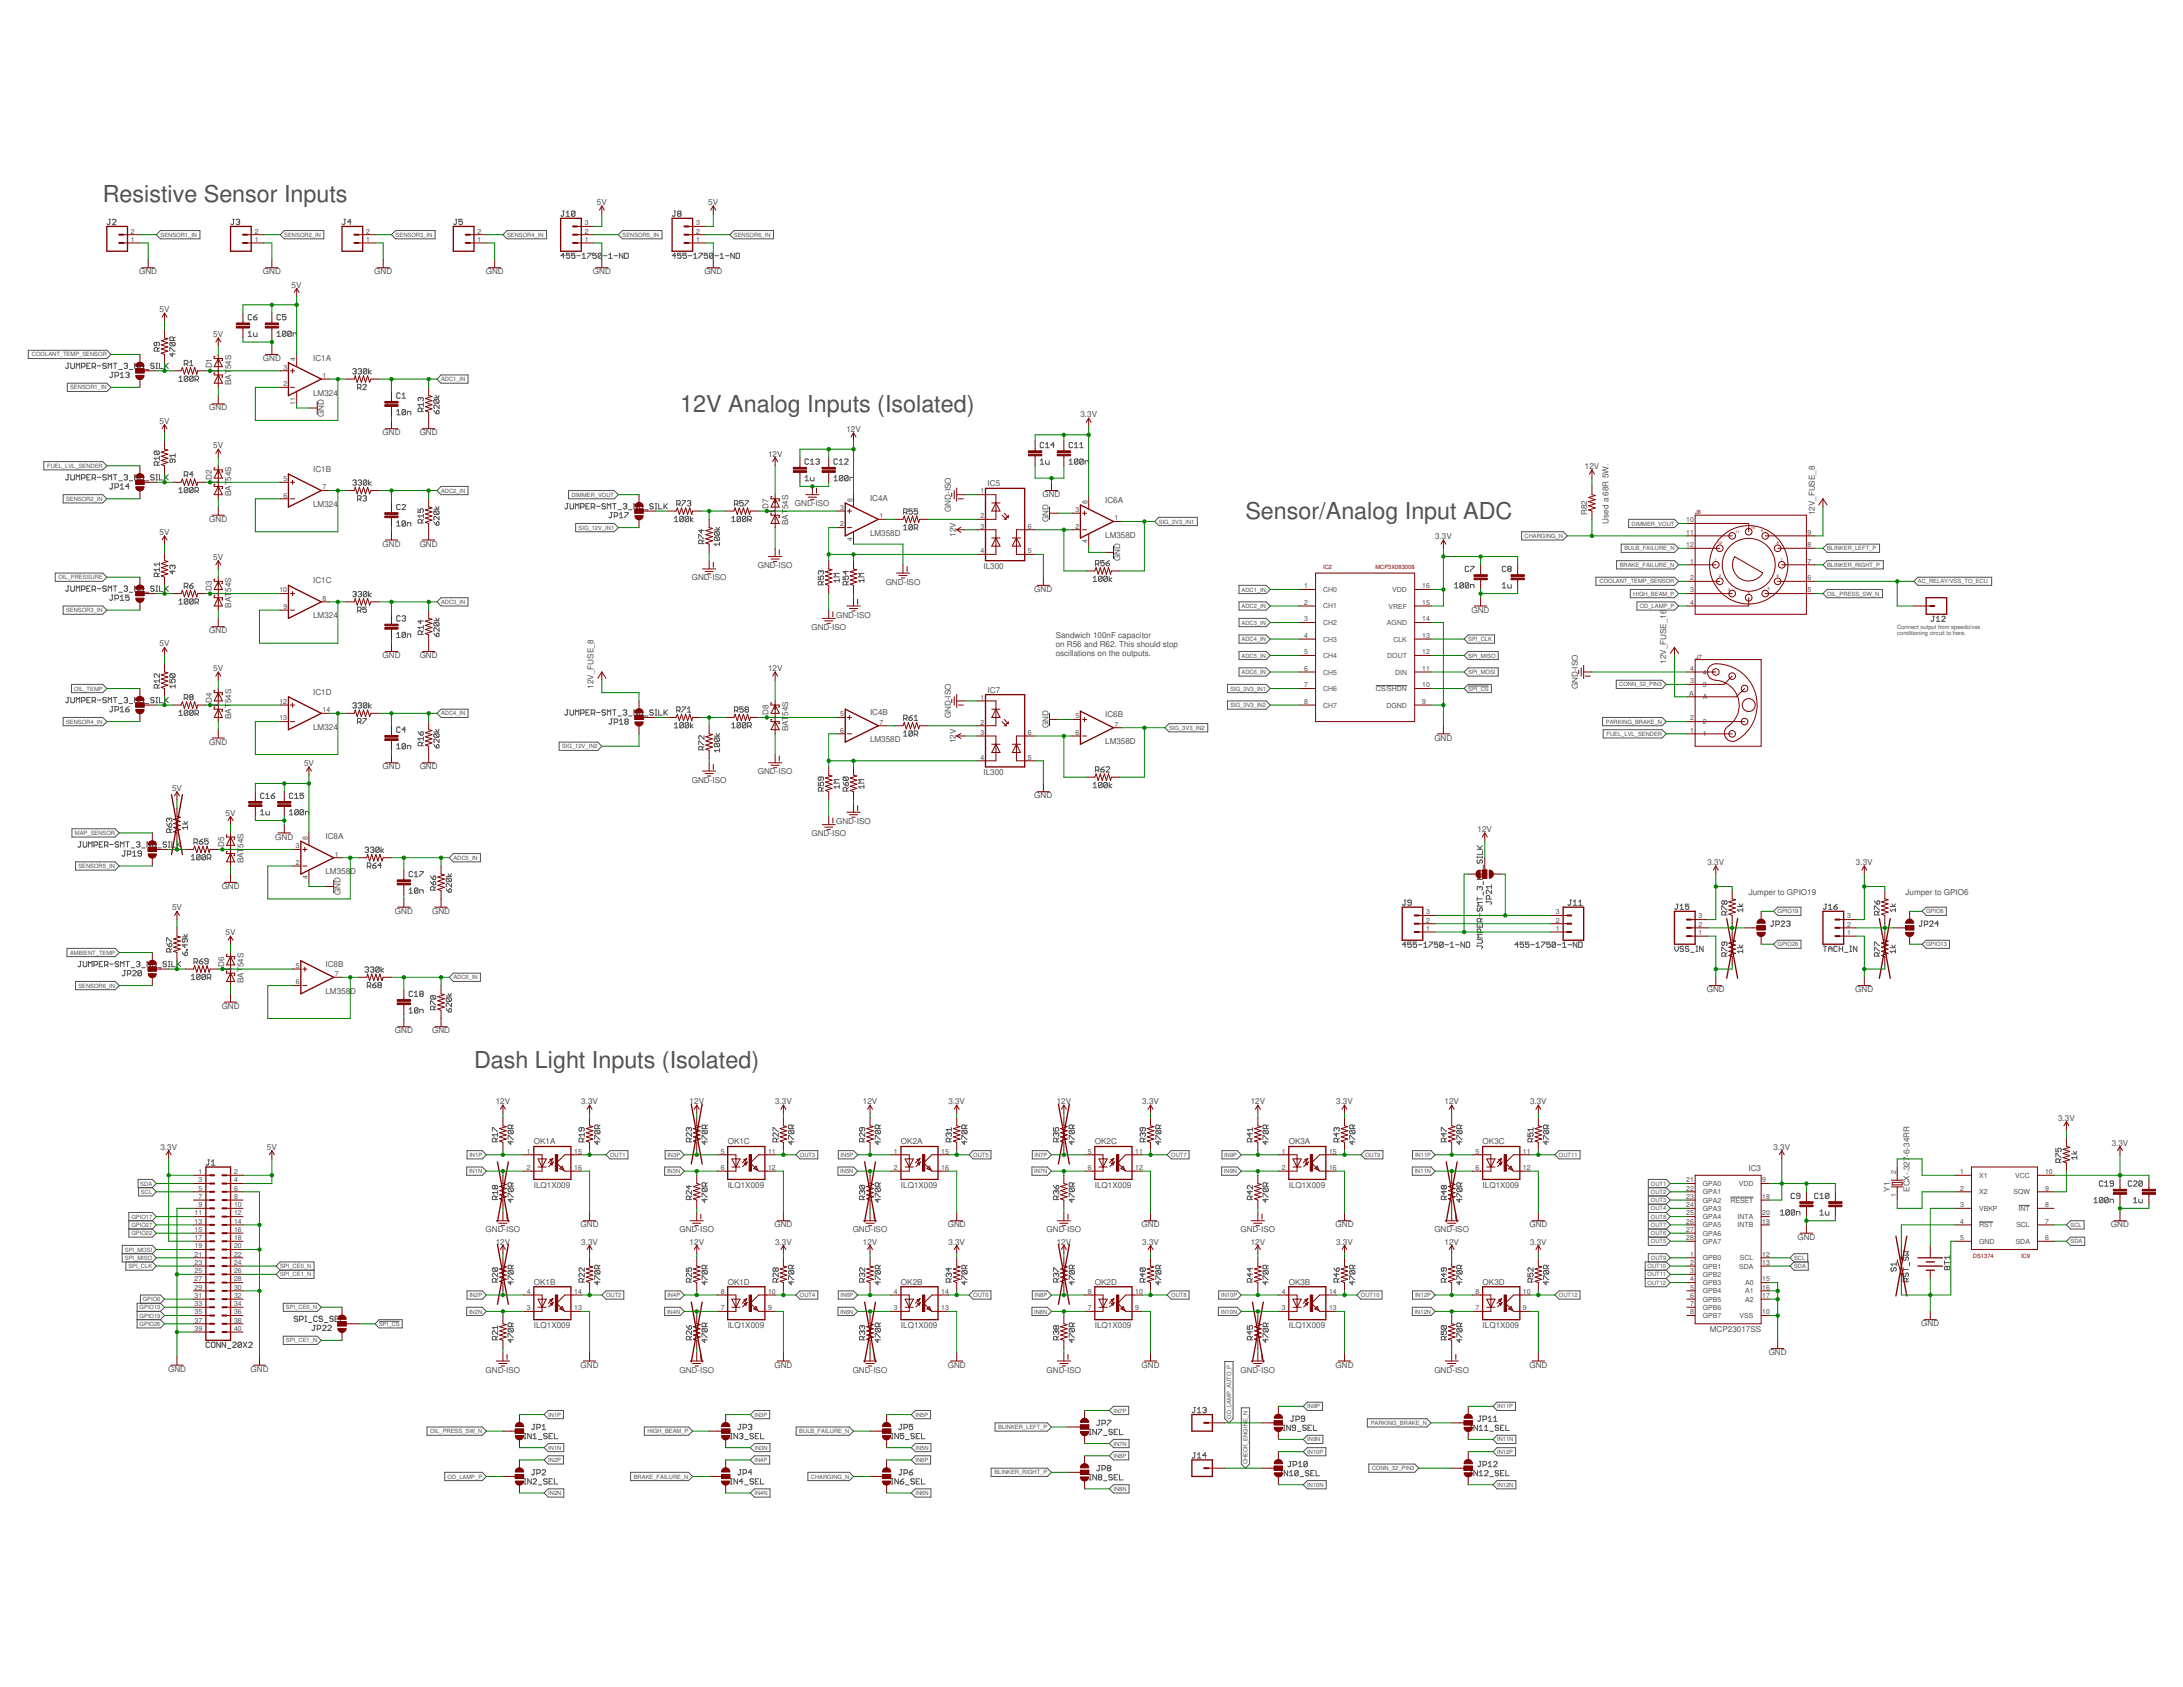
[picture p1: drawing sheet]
<svg xmlns="http://www.w3.org/2000/svg" width="279mm" height="216mm" viewBox="0 0 279 216" stroke-linecap="round" stroke-linejoin="round" font-family="sans-serif">
<defs><g id="words">
<g font-size="3" fill="#505050">
<text x="13.1" y="25.8">Resistive Sensor Inputs</text>
<text x="87.1" y="52.7">12V Analog Inputs (Isolated)</text>
<text x="159.4" y="66.5">Sensor/Analog Input ADC</text>
<text x="60.7" y="136.7">Dash Light Inputs (Isolated)</text>
</g>
<g font-size="1" fill="#505050">
<text x="76.4" y="26.2">5V</text>
<text x="90.7" y="26.2">5V</text>
<text x="17.8" y="35.1">GND</text>
<text x="33.7" y="35.1">GND</text>
<text x="47.9" y="35.1">GND</text>
<text x="62.2" y="35.1">GND</text>
<text x="75.9" y="35.1">GND</text>
<text x="90.1" y="35.1">GND</text>
<text x="20.4" y="40">5V</text>
<text x="37.3" y="36.8">5V</text>
<text x="27.1" y="47.1" transform="rotate(-90 27.1 47.1)">D1</text>
<text x="27.3" y="43.1">5V</text>
<text x="29.6" y="47.2" transform="rotate(-90 29.6 47.2)">54S</text>
<text x="33.7" y="46.2">GND</text>
<text x="40.1" y="46.1">IC1A</text>
<text x="26.8" y="52.5">GND</text>
<text x="29.6" y="49.3" transform="rotate(-90 29.6 49.3)">BAT</text>
<text x="40.1" y="50.6">LM324</text>
<text x="41.5" y="53.4" transform="rotate(-90 41.5 53.4)">GND</text>
<text x="138.3" y="53.4">3.3V</text>
<text x="20.4" y="54.2">5V</text>
<text x="27.3" y="57.4">5V</text>
<text x="49" y="55.7">GND</text>
<text x="53.7" y="55.7">GND</text>
<text x="98.3" y="58.4">12V</text>
<text x="108.3" y="55.3">12V</text>
<text x="27.1" y="61.4" transform="rotate(-90 27.1 61.4)">D2</text>
<text x="29.6" y="63.5" transform="rotate(-90 29.6 63.5)">BAT</text>
<text x="29.6" y="61.5" transform="rotate(-90 29.6 61.5)">54S</text>
<text x="40.1" y="64.9">LM324</text>
<text x="40.1" y="60.4">IC1B</text>
<text x="98.4" y="65.1" transform="rotate(-90 98.4 65.1)">D7</text>
<text x="100.9" y="65.2" transform="rotate(-90 100.9 65.2)">54S</text>
<text x="101.7" y="64.8">GND-ISO</text>
<text x="111.4" y="64.1">IC4A</text>
<text x="121.7" y="65.5" transform="rotate(-90 121.7 65.5)">GND-ISO</text>
<text x="126.4" y="62.2">IC5</text>
<text x="133.4" y="63.6">GND</text>
<text x="141.5" y="64.4">IC6A</text>
<text x="202.8" y="60">12V</text>
<text x="203.1" y="65.9" transform="rotate(-90 203.1 65.9)">R82</text>
<text x="232.3" y="65.9" transform="rotate(-90 232.3 65.9)">12V_FUSE_8</text>
<text x="20.4" y="68.5">5V</text>
<text x="26.8" y="66.8">GND</text>
<text x="27.3" y="71.6">5V</text>
<text x="49" y="70">GND</text>
<text x="53.7" y="70">GND</text>
<text x="100.9" y="67.2" transform="rotate(-90 100.9 67.2)">BAT</text>
<text x="111.4" y="68.6">LM358D</text>
<text x="122.3" y="68.7" transform="rotate(-90 122.3 68.7)">12V</text>
<text x="134.2" y="66.8" transform="rotate(-90 134.2 66.8)">GND</text>
<text x="141.5" y="68.8">LM358D</text>
<text x="143.4" y="71.9" transform="rotate(-90 143.4 71.9)">GND</text>
<text x="183.7" y="69">3.3V</text>
<text x="205.9" y="67" transform="rotate(-90 205.9 67)">Used a 68R 5W.</text>
<text x="27.1" y="75.7" transform="rotate(-90 27.1 75.7)">D3</text>
<text x="29.6" y="77.8" transform="rotate(-90 29.6 77.8)">BAT</text>
<text x="29.6" y="75.8" transform="rotate(-90 29.6 75.8)">54S</text>
<text x="40.1" y="74.7">IC1C</text>
<text x="88.5" y="74.3">GND-ISO</text>
<text x="97" y="72.7">GND-ISO</text>
<text x="113.4" y="74.8">GND-ISO</text>
<text x="125.9" y="72.8">IL300</text>
<text x="132.4" y="75.8">GND</text>
<text x="20.4" y="82.7">5V</text>
<text x="26.8" y="81">GND</text>
<text x="40.1" y="79.1">LM324</text>
<text x="103.9" y="80.6">GND-ISO</text>
<text x="107" y="79">GND-ISO</text>
<text x="135.1" y="81.7">Sandwich 100nF capacitor</text>
<text x="135.1" y="82.8">on R56 and R62. This should stop</text>
<text x="135.1" y="83.9">oscillations on the outputs.</text>
<text x="188.3" y="78.4">GND</text>
<text x="27.1" y="89.9" transform="rotate(-90 27.1 89.9)">D4</text>
<text x="27.3" y="85.9">5V</text>
<text x="40.1" y="88.9">IC1D</text>
<text x="49" y="84.2">GND</text>
<text x="53.7" y="84.2">GND</text>
<text x="76" y="88.1" transform="rotate(-90 76 88.1)">12V_FUSE_8</text>
<text x="98.3" y="85.9">12V</text>
<text x="126.4" y="88.6">IC7</text>
<text x="202" y="88.2" transform="rotate(-90 202 88.2)">GND-ISO</text>
<text x="213.3" y="84.9" transform="rotate(-90 213.3 84.9)">12V_FUSE_16</text>
<text x="26.8" y="95.3">GND</text>
<text x="29.6" y="92" transform="rotate(-90 29.6 92)">BAT</text>
<text x="29.6" y="90" transform="rotate(-90 29.6 90)">54S</text>
<text x="40.1" y="93.4">LM324</text>
<text x="98.4" y="91.5" transform="rotate(-90 98.4 91.5)">D8</text>
<text x="100.9" y="93.6" transform="rotate(-90 100.9 93.6)">BAT</text>
<text x="100.9" y="91.6" transform="rotate(-90 100.9 91.6)">54S</text>
<text x="111.4" y="95">LM358D</text>
<text x="111.4" y="91.5">IC4B</text>
<text x="121.7" y="91.9" transform="rotate(-90 121.7 91.9)">GND-ISO</text>
<text x="122.3" y="95.1" transform="rotate(-90 122.3 95.1)">12V</text>
<text x="134.2" y="93.2" transform="rotate(-90 134.2 93.2)">GND</text>
<text x="141.5" y="95.2">LM358D</text>
<text x="141.5" y="91.8">IC6B</text>
<text x="183.6" y="94.8">GND</text>
<text x="22" y="101.2">5V</text>
<text x="38.9" y="98">5V</text>
<text x="49" y="98.5">GND</text>
<text x="53.7" y="98.5">GND</text>
<text x="88.5" y="100.2">GND-ISO</text>
<text x="97" y="99.1">GND-ISO</text>
<text x="125.9" y="99.2">IL300</text>
<text x="28.9" y="104.4">5V</text>
<text x="35.2" y="107.4">GND</text>
<text x="41.7" y="107.4">IC8A</text>
<text x="103.9" y="107">GND-ISO</text>
<text x="107" y="105.4">GND-ISO</text>
<text x="132.4" y="102.2">GND</text>
<text x="189.1" y="106.5">12V</text>
<text x="28.4" y="113.8">GND</text>
<text x="28.7" y="108.4" transform="rotate(-90 28.7 108.4)">D5</text>
<text x="31.2" y="110.5" transform="rotate(-90 31.2 110.5)">BAT</text>
<text x="31.2" y="108.5" transform="rotate(-90 31.2 108.5)">54S</text>
<text x="41.7" y="111.9">LM358D</text>
<text x="218.5" y="110.7">3.3V</text>
<text x="237.5" y="110.7">3.3V</text>
<text x="22" y="116.5">5V</text>
<text x="28.9" y="119.7">5V</text>
<text x="43.6" y="114.6" transform="rotate(-90 43.6 114.6)">GND</text>
<text x="50.5" y="116.9">GND</text>
<text x="55.3" y="116.9">GND</text>
<text x="223.8" y="114.5">Jumper to GPIO19</text>
<text x="243.9" y="114.5">Jumper to GPIO6</text>
<text x="28.7" y="123.7" transform="rotate(-90 28.7 123.7)">D6</text>
<text x="31.2" y="125.8" transform="rotate(-90 31.2 125.8)">BAT</text>
<text x="31.2" y="123.8" transform="rotate(-90 31.2 123.8)">54S</text>
<text x="41.7" y="123.8">IC8B</text>
<text x="28.4" y="129.1">GND</text>
<text x="41.7" y="127.2">LM358D</text>
<text x="218.5" y="127">GND</text>
<text x="237.5" y="127">GND</text>
<text x="50.5" y="132.3">GND</text>
<text x="55.3" y="132.3">GND</text>
<text x="63.5" y="141.3">12V</text>
<text x="74.4" y="141.3">3.3V</text>
<text x="88.3" y="141.3">12V</text>
<text x="99.2" y="141.3">3.3V</text>
<text x="110.4" y="141.3">12V</text>
<text x="121.4" y="141.3">3.3V</text>
<text x="135.3" y="141.3">12V</text>
<text x="146.2" y="141.3">3.3V</text>
<text x="160.1" y="141.3">12V</text>
<text x="171" y="141.3">3.3V</text>
<text x="184.9" y="141.3">12V</text>
<text x="195.8" y="141.3">3.3V</text>
<text x="263.4" y="143.4">3.3V</text>
<text x="20.5" y="147.1">3.3V</text>
<text x="34.2" y="147.1">5V</text>
<text x="68.3" y="146.5">OK1A</text>
<text x="93.1" y="146.5">OK1C</text>
<text x="115.3" y="146.5">OK2A</text>
<text x="140.1" y="146.5">OK2C</text>
<text x="164.9" y="146.5">OK3A</text>
<text x="189.8" y="146.5">OK3C</text>
<text x="223.8" y="149.9">IC3</text>
<text x="227" y="147.1">3.3V</text>
<text x="244.4" y="148" transform="rotate(-90 244.4 148)">-6-34RR</text>
<text x="270.3" y="146.6">3.3V</text>
<text x="68.3" y="152">ILQ1X009</text>
<text x="93.1" y="152">ILQ1X009</text>
<text x="115.3" y="152">ILQ1X009</text>
<text x="140.1" y="152">ILQ1X009</text>
<text x="164.9" y="152">ILQ1X009</text>
<text x="189.8" y="152">ILQ1X009</text>
<text x="241.9" y="152.5" transform="rotate(-90 241.9 152.5)">Y1</text>
<text x="244.4" y="152.5" transform="rotate(-90 244.4 152.5)">ECX-.327</text>
<text x="62.1" y="157.7">GND-ISO</text>
<text x="63.5" y="159.3">12V</text>
<text x="74.3" y="157.1">GND</text>
<text x="74.4" y="159.3">3.3V</text>
<text x="87" y="157.7">GND-ISO</text>
<text x="88.3" y="159.3">12V</text>
<text x="99.1" y="157.1">GND</text>
<text x="99.2" y="159.3">3.3V</text>
<text x="109.1" y="157.7">GND-ISO</text>
<text x="110.4" y="159.3">12V</text>
<text x="121.3" y="157.1">GND</text>
<text x="121.4" y="159.3">3.3V</text>
<text x="133.9" y="157.7">GND-ISO</text>
<text x="135.3" y="159.3">12V</text>
<text x="146.1" y="157.1">GND</text>
<text x="146.2" y="159.3">3.3V</text>
<text x="158.8" y="157.7">GND-ISO</text>
<text x="160.1" y="159.3">12V</text>
<text x="170.9" y="157.1">GND</text>
<text x="171" y="159.3">3.3V</text>
<text x="183.6" y="157.7">GND-ISO</text>
<text x="184.9" y="159.3">12V</text>
<text x="195.7" y="157.1">GND</text>
<text x="195.8" y="159.3">3.3V</text>
<text x="230" y="158.7">GND</text>
<text x="270.2" y="157.1">GND</text>
<text x="68.3" y="164.4">OK1B</text>
<text x="93.1" y="164.4">OK1D</text>
<text x="115.3" y="164.4">OK2B</text>
<text x="140.1" y="164.4">OK2D</text>
<text x="164.9" y="164.4">OK3B</text>
<text x="189.8" y="164.4">OK3D</text>
<text x="68.3" y="170">ILQ1X009</text>
<text x="93.1" y="170">ILQ1X009</text>
<text x="115.3" y="170">ILQ1X009</text>
<text x="140.1" y="170">ILQ1X009</text>
<text x="164.9" y="170">ILQ1X009</text>
<text x="189.8" y="170">ILQ1X009</text>
<text x="218.8" y="170.5">MCP23017SS</text>
<text x="226.4" y="173.4">GND</text>
<text x="245.9" y="169.7">GND</text>
<text x="21.5" y="175.5">GND</text>
<text x="32.1" y="175.5">GND</text>
<text x="62.1" y="175.7">GND-ISO</text>
<text x="74.3" y="175">GND</text>
<text x="87" y="175.7">GND-ISO</text>
<text x="99.1" y="175">GND</text>
<text x="109.1" y="175.7">GND-ISO</text>
<text x="121.3" y="175">GND</text>
<text x="133.9" y="175.7">GND-ISO</text>
<text x="146.1" y="175">GND</text>
<text x="158.8" y="175.7">GND-ISO</text>
<text x="170.9" y="175">GND</text>
<text x="183.6" y="175.7">GND-ISO</text>
<text x="195.7" y="175">GND</text>
</g>
<g font-size=".9" fill="#505050">
<text x="16.8" y="29.9">2</text>
<text x="32.6" y="29.9">2</text>
<text x="46.9" y="29.9">2</text>
<text x="61.1" y="29.9">2</text>
<text x="74.8" y="29.9">2</text>
<text x="74.8" y="28.8">3</text>
<text x="89.1" y="29.9">2</text>
<text x="89.1" y="28.8">3</text>
<text x="16.8" y="30.9">1</text>
<text x="32.6" y="30.9">1</text>
<text x="46.9" y="30.9">1</text>
<text x="61.1" y="30.9">1</text>
<text x="74.8" y="30.9">1</text>
<text x="89.1" y="30.9">1</text>
<text x="36.3" y="47.3">3</text>
<text x="37.8" y="46.3" transform="rotate(-90 37.8 46.3)">4</text>
<text x="36.3" y="49.4">2</text>
<text x="37.8" y="51.8" transform="rotate(-90 37.8 51.8)">11</text>
<text x="41.3" y="48.4">1</text>
<text x="36.3" y="63.7">6</text>
<text x="36.3" y="61.6">5</text>
<text x="41.3" y="62.6">7</text>
<text x="107.6" y="65.3">3</text>
<text x="109.1" y="64.2" transform="rotate(-90 109.1 64.2)">8</text>
<text x="125.5" y="63.2">1</text>
<text x="137.6" y="65.5">3</text>
<text x="139.2" y="64.5" transform="rotate(-90 139.2 64.5)">8</text>
<text x="107.6" y="67.4">2</text>
<text x="109.1" y="69.2" transform="rotate(-90 109.1 69.2)">4</text>
<text x="112.6" y="66.3">1</text>
<text x="125.5" y="66.3">2</text>
<text x="125.5" y="70.8">4</text>
<text x="125.5" y="67.6">3</text>
<text x="131.6" y="67.6">6</text>
<text x="131.6" y="70.8">5</text>
<text x="137.6" y="67.6">2</text>
<text x="139.2" y="69.5" transform="rotate(-90 139.2 69.5)">4</text>
<text x="142.7" y="66.6">1</text>
<text x="215.8" y="66.9">10</text>
<text x="215.8" y="68.4">11</text>
<text x="215.8" y="70">12</text>
<text x="231.4" y="70">8</text>
<text x="231.4" y="68.4">9</text>
<text x="35.8" y="75.8">10</text>
<text x="36.3" y="77.9">9</text>
<text x="41.3" y="76.9">8</text>
<text x="166.9" y="75.3">1</text>
<text x="166.9" y="77.4">2</text>
<text x="169.4" y="75.8">CH0</text>
<text x="169.4" y="77.9">CH1</text>
<text x="177.7" y="77.9">VREF</text>
<text x="178.2" y="75.8">VDD</text>
<text x="182" y="75.3">16</text>
<text x="182" y="77.4">15</text>
<text x="216.3" y="72.1">1</text>
<text x="216.3" y="74.2">2</text>
<text x="216.3" y="75.8">3</text>
<text x="216.3" y="77.4">4</text>
<text x="231.4" y="75.8">5</text>
<text x="231.4" y="74.2">6</text>
<text x="231.4" y="72.1">7</text>
<text x="166.9" y="79.5">3</text>
<text x="166.9" y="81.6">4</text>
<text x="166.9" y="83.7">5</text>
<text x="169.4" y="80">CH2</text>
<text x="169.4" y="82.1">CH3</text>
<text x="177.5" y="80">AGND</text>
<text x="178.3" y="82.1">CLK</text>
<text x="182" y="79.5">14</text>
<text x="182" y="81.6">13</text>
<text x="182" y="83.7">12</text>
<text x="125.5" y="89.6">1</text>
<text x="166.9" y="85.9">6</text>
<text x="166.9" y="88">7</text>
<text x="169.4" y="84.2">CH4</text>
<text x="169.4" y="86.3">CH5</text>
<text x="169.4" y="88.4">CH6</text>
<text x="176.1" y="88.4">CS/SHDN</text>
<text x="177.6" y="84.2">DOUT</text>
<text x="178.6" y="86.3">DIN</text>
<text x="182" y="85.9">11</text>
<text x="182" y="88">10</text>
<text x="216.2" y="89">A</text>
<text x="216.3" y="87.4">3</text>
<text x="216.3" y="85.9">4</text>
<text x="217.9" y="89.5">A</text>
<text x="217.9" y="87.9">3</text>
<text x="217.9" y="86.3">4</text>
<text x="35.8" y="92.2">13</text>
<text x="35.8" y="90.1">12</text>
<text x="41.3" y="91.1">14</text>
<text x="107.6" y="93.8">6</text>
<text x="107.6" y="91.7">5</text>
<text x="112.6" y="92.7">7</text>
<text x="125.5" y="92.7">2</text>
<text x="125.5" y="94">3</text>
<text x="131.6" y="94">6</text>
<text x="137.6" y="94">6</text>
<text x="137.6" y="91.9">5</text>
<text x="142.7" y="93">7</text>
<text x="166.9" y="90.1">8</text>
<text x="169.4" y="90.5">CH7</text>
<text x="177.5" y="90.5">DGND</text>
<text x="182" y="90.1">9</text>
<text x="216.3" y="93.8">1</text>
<text x="216.3" y="92.2">2</text>
<text x="217.9" y="94.2">1</text>
<text x="217.9" y="92.7">2</text>
<text x="125.5" y="97.2">4</text>
<text x="131.6" y="97.2">5</text>
<text x="39.4" y="107.5" transform="rotate(-90 39.4 107.5)">8</text>
<text x="37.9" y="110.7">2</text>
<text x="37.9" y="108.6">3</text>
<text x="39.4" y="112.5" transform="rotate(-90 39.4 112.5)">4</text>
<text x="42.9" y="109.6">1</text>
<text x="182.6" y="119.1">1</text>
<text x="182.6" y="118.1">2</text>
<text x="182.6" y="117">3</text>
<text x="199.1" y="119.1">1</text>
<text x="199.1" y="118.1">2</text>
<text x="199.1" y="117">3</text>
<text x="217.4" y="119.6">1</text>
<text x="217.4" y="118.6">2</text>
<text x="217.4" y="117.5">3</text>
<text x="236.4" y="119.6">1</text>
<text x="236.4" y="118.6">2</text>
<text x="236.4" y="117.5">3</text>
<text x="37.9" y="126">6</text>
<text x="37.9" y="123.9">5</text>
<text x="42.9" y="124.9">7</text>
<text x="67.4" y="147.6">1</text>
<text x="67.4" y="149.7">2</text>
<text x="73.5" y="149.7">16</text>
<text x="73.5" y="147.6">15</text>
<text x="92.2" y="147.6">5</text>
<text x="92.2" y="149.7">6</text>
<text x="98.3" y="149.7">12</text>
<text x="98.3" y="147.6">11</text>
<text x="114.4" y="147.6">1</text>
<text x="114.4" y="149.7">2</text>
<text x="120.5" y="149.7">16</text>
<text x="120.5" y="147.6">15</text>
<text x="139.2" y="147.6">5</text>
<text x="139.2" y="149.7">6</text>
<text x="145.3" y="149.7">12</text>
<text x="145.3" y="147.6">11</text>
<text x="164" y="147.6">1</text>
<text x="164" y="149.7">2</text>
<text x="170.1" y="149.7">16</text>
<text x="170.1" y="147.6">15</text>
<text x="188.9" y="147.6">5</text>
<text x="188.9" y="149.7">6</text>
<text x="194.9" y="149.7">12</text>
<text x="194.9" y="147.6">11</text>
<text x="24.9" y="155.5">11</text>
<text x="25.4" y="150.3">1</text>
<text x="25.4" y="151.3">3</text>
<text x="25.4" y="152.4">5</text>
<text x="25.4" y="153.4">7</text>
<text x="25.4" y="154.5">9</text>
<text x="30" y="155.5">12</text>
<text x="30" y="154.5">10</text>
<text x="30" y="153.4">8</text>
<text x="30" y="152.4">6</text>
<text x="30" y="151.3">4</text>
<text x="30" y="150.3">2</text>
<text x="215.8" y="151.3">21</text>
<text x="215.8" y="152.4">22</text>
<text x="215.8" y="153.4">23</text>
<text x="215.8" y="154.5">24</text>
<text x="215.8" y="155.5">25</text>
<text x="217.9" y="151.8">GPA0</text>
<text x="217.9" y="152.8">GPA1</text>
<text x="217.9" y="153.9">GPA2</text>
<text x="217.9" y="155">GPA3</text>
<text x="221.5" y="153.9">RESET</text>
<text x="222.5" y="151.8">VDD</text>
<text x="225.6" y="153.4">18</text>
<text x="225.6" y="155.5">20</text>
<text x="225.6" y="151.3">9</text>
<text x="242.7" y="153.2" transform="rotate(-90 242.7 153.2)">1</text>
<text x="242.7" y="150.3" transform="rotate(-90 242.7 150.3)">2</text>
<text x="250.9" y="150.3">1</text>
<text x="250.9" y="152.4">2</text>
<text x="250.9" y="154.5">3</text>
<text x="253.3" y="150.7">X1</text>
<text x="253.3" y="152.8">X2</text>
<text x="253.3" y="155">VBKP</text>
<text x="257.7" y="152.8">SQW</text>
<text x="257.9" y="150.7">VCC</text>
<text x="258.4" y="155">INT</text>
<text x="261.7" y="154.5">8</text>
<text x="261.7" y="152.4">9</text>
<text x="261.7" y="150.3">10</text>
<text x="24.9" y="156.6">13</text>
<text x="24.9" y="157.7">15</text>
<text x="24.9" y="158.7">17</text>
<text x="24.9" y="159.8">19</text>
<text x="24.9" y="160.8">21</text>
<text x="24.9" y="161.9">23</text>
<text x="30" y="161.9">24</text>
<text x="30" y="160.8">22</text>
<text x="30" y="159.8">20</text>
<text x="30" y="158.7">18</text>
<text x="30" y="157.7">16</text>
<text x="30" y="156.6">14</text>
<text x="215.8" y="156.6">26</text>
<text x="215.8" y="157.7">27</text>
<text x="215.8" y="158.7">28</text>
<text x="216.3" y="160.8">1</text>
<text x="216.3" y="161.9">2</text>
<text x="217.9" y="161.3">GPB0</text>
<text x="217.9" y="156">GPA4</text>
<text x="217.9" y="157.1">GPA5</text>
<text x="217.9" y="158.1">GPA6</text>
<text x="217.9" y="159.2">GPA7</text>
<text x="222.4" y="156">INTA</text>
<text x="222.4" y="157.1">INTB</text>
<text x="222.7" y="161.3">SCL</text>
<text x="225.6" y="160.8">12</text>
<text x="225.6" y="161.9">13</text>
<text x="225.6" y="156.6">19</text>
<text x="250.9" y="156.6">4</text>
<text x="250.9" y="158.7">5</text>
<text x="253.3" y="157.1">RST</text>
<text x="253.3" y="159.2">GND</text>
<text x="258" y="159.2">SDA</text>
<text x="258.1" y="157.1">SCL</text>
<text x="261.7" y="158.7">6</text>
<text x="261.7" y="156.6">7</text>
<text x="24.9" y="162.9">25</text>
<text x="24.9" y="164">27</text>
<text x="24.9" y="165.1">29</text>
<text x="24.9" y="166.1">31</text>
<text x="24.9" y="167.2">33</text>
<text x="30" y="162.9">26</text>
<text x="30" y="164">28</text>
<text x="30" y="165.1">30</text>
<text x="30" y="166.1">32</text>
<text x="30" y="167.2">34</text>
<text x="67.4" y="165.6">4</text>
<text x="67.4" y="167.7">3</text>
<text x="73.5" y="167.7">13</text>
<text x="73.5" y="165.6">14</text>
<text x="92.2" y="165.6">8</text>
<text x="92.2" y="167.7">7</text>
<text x="98.3" y="167.7">9</text>
<text x="98.3" y="165.6">10</text>
<text x="114.4" y="165.6">4</text>
<text x="114.4" y="167.7">3</text>
<text x="120.5" y="167.7">13</text>
<text x="120.5" y="165.6">14</text>
<text x="139.2" y="165.6">8</text>
<text x="139.2" y="167.7">7</text>
<text x="145.3" y="167.7">9</text>
<text x="145.3" y="165.6">10</text>
<text x="164" y="165.6">4</text>
<text x="164" y="167.7">3</text>
<text x="170.1" y="167.7">13</text>
<text x="170.1" y="165.6">14</text>
<text x="188.9" y="165.6">8</text>
<text x="188.9" y="167.7">7</text>
<text x="194.9" y="167.7">9</text>
<text x="194.9" y="165.6">10</text>
<text x="216.3" y="162.9">3</text>
<text x="216.3" y="164">4</text>
<text x="216.3" y="165.1">5</text>
<text x="216.3" y="166.1">6</text>
<text x="216.3" y="167.2">7</text>
<text x="217.9" y="162.4">GPB1</text>
<text x="217.9" y="163.4">GPB2</text>
<text x="217.9" y="164.5">GPB3</text>
<text x="217.9" y="165.5">GPB4</text>
<text x="217.9" y="166.6">GPB5</text>
<text x="217.9" y="167.6">GPB6</text>
<text x="222.6" y="162.3">SDA</text>
<text x="223.4" y="164.5">A0</text>
<text x="223.4" y="165.5">A1</text>
<text x="223.4" y="166.6">A2</text>
<text x="225.6" y="164">15</text>
<text x="225.6" y="165.1">16</text>
<text x="225.6" y="166.1">17</text>
<text x="24.9" y="168.2">35</text>
<text x="24.9" y="169.3">37</text>
<text x="24.9" y="170.3">39</text>
<text x="30" y="168.2">36</text>
<text x="30" y="169.3">38</text>
<text x="30" y="170.3">40</text>
<text x="216.3" y="168.2">8</text>
<text x="217.9" y="168.7">GPB7</text>
<text x="222.7" y="168.7">VSS</text>
<text x="225.6" y="168.2">10</text>
</g>
<g font-size=".7" fill="#505050">
<text x="20.5" y="30.3">SENSOR1_IN</text>
<text x="36.4" y="30.3">SENSOR2_IN</text>
<text x="50.6" y="30.3">SENSOR3_IN</text>
<text x="64.9" y="30.3">SENSOR4_IN</text>
<text x="79.7" y="30.3">SENSOR5_IN</text>
<text x="93.9" y="30.3">SENSOR6_IN</text>
<text x="4.1" y="45.6">COOLANT_TEMP_SENSOR</text>
<text x="9" y="49.8">SENSOR1_IN</text>
<text x="56.4" y="48.8">ADC1_IN</text>
<text x="6" y="59.9">FUEL_LVL_SENDER</text>
<text x="8.4" y="64.1">SENSOR2_IN</text>
<text x="56.4" y="63">ADC2_IN</text>
<text x="73.1" y="63.6">DIMMER_VOUT</text>
<text x="74" y="67.8">SIG_12V_IN1</text>
<text x="148.3" y="67">SIG_3V3_IN1</text>
<text x="195.1" y="68.8">CHARGING_N</text>
<text x="207.9" y="70.4">BULB_FAILURE_N</text>
<text x="208.8" y="67.3">DIMMER_VOUT</text>
<text x="233.9" y="70.4">BLINKER_LEFT_P</text>
<text x="7.5" y="74.1">OIL_PRESSURE</text>
<text x="56.4" y="77.3">ADC3_IN</text>
<text x="158.9" y="75.7">ADC1_IN</text>
<text x="158.9" y="77.8">ADC2_IN</text>
<text x="204.7" y="74.7">COOLANT_TEMP_SENSOR</text>
<text x="207.3" y="72.5">BRAKE_FAILURE_N</text>
<text x="209" y="76.2">HIGH_BEAM_P</text>
<text x="209.9" y="77.8">OD_LAMP_P</text>
<text x="233.9" y="72.5">BLINKER_RIGHT_P</text>
<text x="233.9" y="76.2">OIL_PRESS_SW_N</text>
<text x="245.5" y="74.7">AC_RELAY/VSS_TO_ECU</text>
<text x="8.4" y="78.4">SENSOR3_IN</text>
<text x="158.9" y="79.9">ADC3_IN</text>
<text x="158.9" y="82">ADC4_IN</text>
<text x="187.9" y="82">SPI_CLK</text>
<text x="242.8" y="80.5">Connect output from speedo/vss</text>
<text x="242.8" y="81.3">conditioning circuit to here.</text>
<text x="9.5" y="88.4">OIL_TEMP</text>
<text x="157.5" y="88.4">SIG_3V3_IN1</text>
<text x="158.9" y="84.2">ADC5_IN</text>
<text x="158.9" y="86.3">ADC6_IN</text>
<text x="187.9" y="88.4">SPI_CS</text>
<text x="187.9" y="86.3">SPI_MOSI</text>
<text x="187.9" y="84.2">SPI_MISO</text>
<text x="207.2" y="87.9">CONN_32_PIN3</text>
<text x="8.4" y="92.6">SENSOR4_IN</text>
<text x="56.4" y="91.5">ADC4_IN</text>
<text x="71.9" y="95.8">SIG_12V_IN2</text>
<text x="149.6" y="93.4">SIG_3V3_IN2</text>
<text x="157.5" y="90.5">SIG_3V3_IN2</text>
<text x="205.5" y="92.6">PARKING_BRAKE_N</text>
<text x="205.6" y="94.2">FUEL_LVL_SENDER</text>
<text x="9.6" y="106.9">MAP_SENSOR</text>
<text x="10" y="111.1">SENSOR5_IN</text>
<text x="58" y="110">ADC5_IN</text>
<text x="227.5" y="116.9">GPIO19</text>
<text x="246.5" y="116.9">GPIO6</text>
<text x="9" y="122.2">AMBIENT_TEMP</text>
<text x="58" y="125.3">ADC6_IN</text>
<text x="227.5" y="121.1">GPIO26</text>
<text x="246.5" y="121.1">GPIO13</text>
<text x="10" y="126.4">SENSOR6_IN</text>
<text x="60.1" y="148">IN1P</text>
<text x="78.1" y="148">OUT1</text>
<text x="85.4" y="148">IN3P</text>
<text x="102.4" y="148">OUT3</text>
<text x="107.6" y="148">IN5P</text>
<text x="124.6" y="148">OUT5</text>
<text x="132.4" y="148">IN7P</text>
<text x="149.9" y="148">OUT7</text>
<text x="156.7" y="148">IN9P</text>
<text x="174.7" y="148">OUT9</text>
<text x="181.1" y="148">IN11P</text>
<text x="199.5" y="148">OUT11</text>
<text x="16.8" y="156">GPIO17</text>
<text x="18" y="151.7">SDA</text>
<text x="18" y="152.8">SCL</text>
<text x="60" y="150.2">IN1N</text>
<text x="85.4" y="150.2">IN3N</text>
<text x="107.5" y="150.2">IN5N</text>
<text x="132.4" y="150.2">IN7N</text>
<text x="156.7" y="150.2">IN9N</text>
<text x="181.1" y="150.2">IN11N</text>
<text x="211.3" y="151.7">OUT1</text>
<text x="211.3" y="152.8">OUT2</text>
<text x="211.3" y="154.9">OUT4</text>
<text x="211.3" y="153.8">OUT3</text>
<text x="211.3" y="156">OUT8</text>
<text x="16" y="160.2">SPI_MOSI</text>
<text x="16" y="161.2">SPI_MISO</text>
<text x="16.8" y="157">GPIO27</text>
<text x="16.8" y="158.1">GPIO22</text>
<text x="211.3" y="157">OUT7</text>
<text x="211.3" y="158.1">OUT6</text>
<text x="211.3" y="159.1">OUT5</text>
<text x="211.3" y="161.2">OUT9</text>
<text x="229.6" y="161.2">SCL</text>
<text x="265" y="157">SCL</text>
<text x="265" y="159.1">SDA</text>
<text x="16.4" y="162.3">SPI_CLK</text>
<text x="17.9" y="167.6">GPIO13</text>
<text x="18.3" y="166.5">GPIO6</text>
<text x="35.9" y="162.3">SPI_CE0_N</text>
<text x="35.9" y="163.4">SPI_CE1_N</text>
<text x="36.6" y="167.6">SPI_CE0_N</text>
<text x="60.1" y="166">IN2P</text>
<text x="77.6" y="166">OUT2</text>
<text x="85.4" y="166">IN4P</text>
<text x="102.4" y="166">OUT4</text>
<text x="107.6" y="166">IN6P</text>
<text x="124.6" y="166">OUT6</text>
<text x="132.4" y="166">IN8P</text>
<text x="149.9" y="166">OUT8</text>
<text x="156.3" y="166">IN10P</text>
<text x="174.2" y="166">OUT10</text>
<text x="181.1" y="166">IN12P</text>
<text x="199.5" y="166">OUT12</text>
<text x="210.9" y="162.3">OUT10</text>
<text x="210.9" y="163.4">OUT11</text>
<text x="210.9" y="164.4">OUT12</text>
<text x="229.6" y="162.3">SDA</text>
<text x="17.9" y="169.7">GPIO26</text>
<text x="17.9" y="168.6">GPIO19</text>
<text x="36.6" y="171.8">SPI_CE1_N</text>
<text x="48.5" y="169.7">SPI_CS</text>
<text x="60" y="168.1">IN2N</text>
<text x="85.4" y="168.1">IN4N</text>
<text x="107.5" y="168.1">IN6N</text>
<text x="132.4" y="168.1">IN8N</text>
<text x="156.3" y="168.1">IN10N</text>
<text x="181.1" y="168.1">IN12N</text>
<text x="55.1" y="183.4">OIL_PRESS_SW_N</text>
<text x="70.2" y="181.3">IN1P</text>
<text x="70.2" y="185.5">IN1N</text>
<text x="82.9" y="183.4">HIGH_BEAM_P</text>
<text x="96.6" y="181.3">IN3P</text>
<text x="96.6" y="185.5">IN3N</text>
<text x="102.3" y="183.4">BULB_FAILURE_N</text>
<text x="117.2" y="181.3">IN5P</text>
<text x="117.2" y="185.5">IN5N</text>
<text x="127.8" y="182.9">BLINKER_LEFT_P</text>
<text x="142.5" y="180.8">IN7P</text>
<text x="142.5" y="185">IN7N</text>
<text x="157.6" y="181.6" transform="rotate(-90 157.6 181.6)">OD_LAMP_AUTO_P</text>
<text x="159.7" y="182" transform="rotate(-90 159.7 182)">E_N</text>
<text x="167.3" y="180.2">IN9P</text>
<text x="167.3" y="184.5">IN9N</text>
<text x="175.4" y="182.4">PARKING_BRAKE_N</text>
<text x="191.6" y="180.2">IN11P</text>
<text x="191.6" y="184.5">IN11N</text>
<text x="57.3" y="189.2">OD_LAMP_P</text>
<text x="70.2" y="187.1">IN2P</text>
<text x="70.2" y="191.3">IN2N</text>
<text x="81.1" y="189.2">BRAKE_FAILURE_N</text>
<text x="96.6" y="187.1">IN4P</text>
<text x="96.6" y="191.3">IN4N</text>
<text x="103.8" y="189.2">CHARGING_N</text>
<text x="117.2" y="187.1">IN6P</text>
<text x="117.2" y="191.3">IN6N</text>
<text x="127.3" y="188.7">BLINKER_RIGHT_P</text>
<text x="142.5" y="186.6">IN8P</text>
<text x="142.5" y="190.8">IN8N</text>
<text x="159.7" y="187.4" transform="rotate(-90 159.7 187.4)">CHECK_ENGIN</text>
<text x="167.3" y="186.1">IN10P</text>
<text x="167.3" y="190.3">IN10N</text>
<text x="175.6" y="188.2">CONN_32_PIN3</text>
<text x="191.6" y="186.1">IN12P</text>
<text x="191.6" y="190.3">IN12N</text>
</g>
<g font-size=".7" fill="#800000">
<text x="217" y="65.8">J6</text>
<text x="169.3" y="72.8">IC2</text>
<text x="176" y="72.8">MCP3X083008</text>
<text x="217.1" y="84.3">J7</text>
<text x="252.5" y="161">DS1374</text>
<text x="258.7" y="161">IC9</text>
</g>
<g font-size=".5" fill="#800000">
<text x="219.5" y="71.8">1</text>
<text x="219.9" y="69.6">12</text>
<text x="222.1" y="68.2">11</text>
<text x="224.1" y="67.7">10</text>
<text x="225.4" y="68.1">9</text>
<text x="227.4" y="69.6">8</text>
<text x="227.9" y="71.8">7</text>
<text x="220" y="73.9">2</text>
<text x="221.2" y="75.7">3</text>
<text x="223.7" y="76.1">4</text>
<text x="226.2" y="75.6">5</text>
<text x="227.4" y="73.9">6</text>
</g>
</g></defs>
<g fill="none" stroke="#505050" stroke-width=".13">
<path d="M13.9 28.1h.3M14.1 28.1v.5l-.2 .1-.2-.1M14.4 28.2l.1-.1h.2l.1 .1v.1l-.4 .4h.4M20 30l.5-.5h5.1v1.1h-5.1zM29.8 28.1h.2M29.9 28.1v.5l-.1 .1-.3-.1M30.2 28.2l.1-.1h.3l.1 .1-.1 .2M30.5 28.4h.1M30.6 28.4l.1 .1-.1 .2h-.3l-.1-.1M36.4 29.5h5v1.1h-5l-.5-.6zM44 28.1h.3M44.1 28.1v.5l-.1 .1-.2-.1"/>
<path d="M44.9 28.4h-.4l.3-.3v.6M50.1 30l.5-.5h5.1v1.1h-5.1zM58.3 28.1h.2M58.4 28.1v.5l-.1 .1-.2-.1M59.2 28.1h-.5v.3l.3-.1 .2 .1v.2l-.1 .1h-.3l-.1-.1M64.9 29.5h5.1v1.1h-5.1l-.5-.6zM72 27h.2M72.1 27v.6l-.1 .1-.2-.1M72.2 32.7h-.4l.3-.3v.7M72.5 27.7h.4M72.5 27.2l.2-.2v.7M72.9 32.4h-.4v.3l.3-.1 .1 .1v.3l-.1 .1h-.2l-.1-.1"/>
<path d="M73.6 32.4h-.4v.3l.2-.1 .2 .1v.3l-.1 .1h-.2l-.1-.1M73.6 27.1l-.1-.1h-.2l-.1 .1v.5M73.6 27.1v.5l-.1 .1h-.2l-.1-.1M73.6 27.1l-.4 .5M73.8 32.7h.5M74.5 32.6l.2-.2v.7M74.5 33.1h.5M75.2 32.4h.4l-.4 .7M76.3 32.4h-.4v.3l.2-.1 .2 .1v.3l-.1 .1-.3-.1M77 32.5l-.1-.1h-.2l-.1 .1v.5M77 32.5v.5l-.1 .1h-.2l-.1-.1M77 32.5l-.4 .5"/>
<path d="M77.2 32.7h.5M77.9 33.1h.5M77.9 32.6l.2-.2v.7M78.6 32.7h.4M79.7 29.5h5v1.1h-5l-.6-.6zM79.7 32.4v.7l-.4-.7v.7M79.9 32.4h.4l.1 .1v.5l-.1 .1h-.4zM86.3 27h.2M86.4 27v.6l-.1 .1-.3-.1M86.5 32.7h-.5l.4-.3v.7M86.8 27.3l-.1-.1 .1-.2h.3l.1 .1-.1 .2M86.8 27.3l-.1 .2 .1 .2h.3l.1-.1-.1-.3"/>
<path d="M86.8 27.3h.3M87.2 32.4h-.5v.3l.3-.1 .2 .1v.3l-.1 .1-.4-.1M87.9 32.4h-.5v.3l.2-.1 .3 .1v.3l-.2 .1-.3-.1M88.1 32.7h.4M88.8 33.1h.4M88.8 32.6l.2-.2v.7M89.5 32.4h.4l-.4 .7M90.6 32.4h-.5v.3l.3-.1 .2 .1v.3l-.1 .1h-.3l-.1-.1M91.2 32.5l-.1-.1h-.2l-.1 .1v.5M91.2 32.5v.5l-.1 .1h-.2l-.1-.1M91.2 32.5l-.4 .5M91.5 32.7h.4"/>
<path d="M92.2 33.1h.4M92.2 32.6l.2-.2v.7M92.9 32.7h.4M93.9 29.5h5.1v1.1h-5.1l-.5-.6zM94 32.4v.7l-.5-.7v.7M94.2 32.4h.4l.1 .1v.5l-.1 .1h-.4zM3.6 44.8h10.1l.5 .6-.5 .5h-10.1zM5.6 59.1h7.5l.6 .5-.6 .5h-7.5zM8.6 46.5h.2M8.6 49h5.1l.5 .6-.5 .5h-5.1zM8.7 46.5v.6l-.1 .1-.2-.1M9.1 46.5v.6l.1 .1 .3-.1v-.6"/>
<path d="M9.8 47.2v-.7l.2 .2 .2-.2v.7M10.4 46.9h.4l.1-.1-.1-.3h-.4v.7M11.1 46.8h.2M11.6 46.5h-.5v.7h.5M11.8 46.9h.3l.1-.1-.1-.3h-.3v.7M12 46.9l.2 .3M12.5 46.8h.4M13.6 46.6l-.1-.1h-.2l-.2 .2 .4 .1 .1 .3-.1 .1-.4-.1M13.8 47.2v-.7l.3 .2 .2-.2v.7M14.3 47.6h.2M14.4 47.6v.6l-.1 .1-.3-.1M14.5 46.5h.5"/>
<path d="M14.7 48.1h.3l.2-.1v-.2l-.2-.2h-.3v.7M14.7 46.5v.7M15.2 47.3h.4M15.4 48.3h.5M15.4 47.9l.2-.3v.7M15.9 46.6l.1-.1h.2l.1 .1-.1 .2M16.1 47.8l.1-.2h.2l.1 .2-.1 .2M16.1 46.8h.1M16.2 46.8l.1 .1-.1 .3h-.2l-.1-.1M16.3 48h.1M16.4 48l.1 .1-.1 .2h-.2l-.1-.1M16.6 47.3h.4"/>
<path d="M17.7 46.5v.7l-.5-.7v.7M17.9 46.6l.1-.1h.2l.2 .1v.5l-.2 .1-.3-.1zM18.6 47.3h.4M19.7 46.6l-.1-.1h-.2l-.1 .2 .1 .1h.2l.1 .3-.1 .1h-.2l-.1-.1M19.8 57.7l-.1 .1 .1 .4h.5M19.8 57.7h.5l.1 .1-.1 .4M19.8 57.7l.5 .5M20 47.2h.2M20 46.5h.2M20.1 43.8v.4l-.1 .1-.3-.1v-.3l.1-.1h.5l.1 .1v.3l-.1 .1M20.1 46.5v.7M20.2 44.9v-.3l-.1-.1h-.3l-.1 .1v.3h.7"/>
<path d="M20.2 59.5v-.3l-.1-.1h-.3l-.1 .1v.3h.7M20.4 46.5v.7h.5M20.4 58.4v.5M20.4 44.5l-.2 .2M20.4 59.1l-.2 .2M20.4 58.6h-.7l.3 .3M21.1 46.5v.7M21.2 46.8l.3 .4M21.5 46.5l-.4 .4M21.7 44.9v-.4h.1l.5 .4h.1M21.8 43.8l-.1 .1v.3l.1 .1h.5M21.8 43.8h.5l.1 .1v.3l-.1 .1"/>
<path d="M21.8 43.8l.5 .5M22.1 45.2v.4l-.4-.3h.7M22.1 58.8v.3l-.2 .1-.2-.1v-.2l.1-.1h.5l.1 .1v.2l-.1 .1M22.2 43.6v-.4l-.1-.1h-.3l-.1 .1v.4h.7M22.4 58.1v.4M22.4 43.1l-.2 .2M22.4 58.3h-.7l.2 .2M22.9 48.3l.2-.2v.7M22.9 48.8h.4M23.6 46.6h.3l.1-.1v-.3l-.1-.1h-.3v.7M23.8 46.6l.2 .2M24 48.2v.5l-.1 .1h-.2l-.1-.1"/>
<path d="M24 48.2l-.1-.1-.3 .1v.5M24 48.2l-.4 .5M24.3 46.8h.4M24.3 46.4l.2-.3v.7M24.7 48.2v.5l-.1 .1h-.2l-.1-.1M24.7 48.2l-.1-.1h-.2l-.1 .1v.5M24.7 48.2l-.4 .5M25 48.6h.3l.1-.1v-.3l-.1-.1h-.3v.7M25.2 48.6l.2 .2M31.8 43.1h.4M31.8 42.6l.2-.2v.7M32.2 40.4l-.1-.1h-.2l-.1 .1v.4l.1 .1h.2l.1-.1"/>
<path d="M32.4 42.6v.3l.2 .2h.3v-.5M32.4 40.6h.4l.1 .2-.1 .1h-.2l-.2-.1zM32.9 40.3l-.5 .3M35.5 42.6l.2-.2v.7M35.5 43.1h.4M35.9 40.4l-.1-.1-.3 .1v.4l.1 .1 .3-.1M36.6 42.5v.4l-.1 .2-.4-.2M36.6 40.3h-.5v.3l.3-.1 .2 .1v.2l-.1 .1-.4-.1M36.6 42.5l-.1-.1-.4 .1v.4M36.6 42.5l-.5 .4M37.3 42.5v.4l-.1 .2h-.3l-.1-.2M37.3 42.5l-.1-.1h-.3l-.1 .1v.4"/>
<path d="M37.3 42.5l-.5 .4M37.5 43.1v-.5h.3l.2 .1v.4M45.1 47.3l.2-.1h.2l.1 .1-.1 .2M45.4 47.5h.1M45.5 47.5l.1 .1-.1 .3h-.2l-.2-.1M45.8 49.6h.3l.1-.1v-.2l-.1-.1h-.3v.7M45.8 47.3l.1-.1h.3l.1 .1-.1 .2M46 49.6l.2 .3M46 47.5h.2M46.2 47.5l.1 .1-.1 .3h-.3l-.1-.1M46.4 49.3l.2-.1h.2l.1 .1v.1l-.5 .5h.5M46.9 47.3l-.1-.1h-.2l-.1 .1v.5"/>
<path d="M46.9 47.3v.5l-.1 .1h-.2l-.1-.1M46.9 47.3l-.4 .5M47.2 47.2v.7M47.5 47.4l-.3 .2 .3 .3M50.8 52.6l.2-.2v.7M50.8 53.1h.4M51.2 50.4l-.1-.1h-.2l-.1 .1v.5l.1 .1h.2l.1-.1M51.5 51h.4M51.5 50.5l.2-.2v.7M51.9 52.5v.5l-.1 .1h-.2l-.1-.1M51.9 52.5l-.1-.1h-.2l-.1 .1v.5M51.9 52.5l-.4 .5"/>
<path d="M52.1 53.1v-.5h.4l.1 .1v.4M53.8 51l-.1-.1-.2 .1v.2l.1 .1M53.8 51l.2-.1 .2 .1v.2l-.1 .1M53.8 51v.1M54 52.7v-.4l-.2-.1h-.2l-.1 .1v.4h.7M54.2 51.5v.5M54.2 52.2l-.2 .3M54.2 51.8h-.7l.2 .2M55.5 52.5l.4 .5M55.5 50.9h.7M55.6 51.1h.5l.1 .2-.1 .3M55.6 51.1l-.1 .2v.2l.1 .1h.5"/>
<path d="M55.6 51.1l.5 .5M55.8 50.6l.2 .3 .2-.3M55.9 52.6l.2-.1 .1 .1v.3l-.1 .1h-.2zM56.2 51.8v.5l-.4-.5-.3 .1v.3l.1 .1M56.5 48h3.4v1h-3.4l-.6-.5zM103.5 58.8l-.1-.1-.4 .1v.5l.2 .1 .3-.1M103.7 59.4h.5M103.7 59l.2-.3v.7M104.4 58.8l.1-.1h.3l.1 .1-.1 .3M104.6 59.1h.2M104.8 59.1l.1 .1-.1 .2h-.3l-.1-.1M107.2 58.8l-.1-.1h-.3l-.1 .1v.5l.1 .1h.3l.1-.1"/>
<path d="M107.4 59.4h.5M107.4 59l.3-.3v.7M108.1 58.8l.1-.1h.2l.1 .1v.2l-.4 .4h.4M133.1 59.4h.5M133.1 59l.3-.3v.7M133.6 56.7l-.1-.1h-.3l-.1 .1v.5l.1 .1h.3l.1-.1M133.8 59v.3l.1 .1h.4v-.4M133.8 57.3h.5M133.8 56.9l.2-.3v.7M135 57h-.5l.3-.4v.7M136.8 59l.3-.3v.7M136.8 59.4h.5"/>
<path d="M137.3 56.7l-.1-.1h-.3l-.1 .1v.5l.1 .1h.3l.1-.1M137.5 57.3h.5M137.5 56.9l.3-.3v.7M138 58.8l-.1-.1h-.3l-.1 .1v.5M138 58.8v.5l-.1 .1h-.3l-.1-.1M138 58.8l-.5 .5M138.2 57.3h.4M138.2 56.9l.2-.3v.7M138.6 58.8l-.1-.1h-.2l-.1 .1v.5M138.6 58.8v.5l-.1 .1h-.2l-.1-.1M138.6 58.8l-.4 .5M138.9 59.4v-.4h.3l.1 .1v.3"/>
<path d="M7.1 73.3h6l.6 .6-.6 .5h-6zM8.1 63.3h5l.6 .5-.6 .6h-5zM8.1 77.6h5l.6 .5-.6 .5h-5zM8.6 60.7h.2M8.6 75h.2M8.7 60.7v.6l-.1 .1-.2-.1M8.7 75v.6l-.1 .1-.2-.1M9.1 60.7v.6l.1 .1 .3-.1v-.6M9.1 75v.6l.1 .1 .3-.1v-.6M9.8 61.4v-.7l.2 .3 .2-.3v.7M9.8 75.7v-.7l.2 .2 .2-.2v.7M10.4 61.2h.4l.1-.1v-.2l-.1-.2h-.4v.7"/>
<path d="M10.4 75.5h.4l.1-.2-.1-.3h-.4v.7M11.1 61.1h.2M11.1 75.3h.2M11.6 60.7h-.5v.7h.5M11.6 75h-.5v.7h.5M11.8 61.2h.3l.1-.1v-.2l-.1-.2h-.3v.7M11.8 75.5h.3l.1-.2-.1-.3h-.3v.7M12 61.2l.2 .2M12 75.5l.2 .2M12.5 61.1h.4M12.5 75.3h.4M13.6 60.9l-.1-.2-.4 .2 .2 .2 .3 .1-.1 .2-.4-.1"/>
<path d="M13.6 75.1l-.1-.1h-.2l-.2 .2 .4 .1 .1 .3-.1 .1-.4-.1M13.8 61.4v-.7l.3 .3 .2-.3v.7M13.8 75.7v-.7l.3 .2 .2-.2v.7M14.3 61.9h.2M14.3 76.2h.2M14.4 61.9v.6l-.1 .1-.3-.1M14.4 76.2v.5l-.1 .1-.3-.1M14.5 60.7h.5M14.5 75h.5M14.7 62.4h.3l.2-.1v-.3l-.2-.1h-.3v.7M14.7 76.6h.3l.2-.1v-.2l-.2-.1h-.3v.6M14.7 60.7v.7"/>
<path d="M14.7 75v.7M15.2 61.5h.4M15.2 75.8h.4M15.4 62.1l.2-.2v.7M15.4 76.4l.2-.2v.6M15.4 62.6h.5M15.4 76.8h.5M15.9 60.9l.1-.2h.2l.1 .2-.1 .2M15.9 75.1l.1-.1h.2l.1 .1-.1 .2M16.1 61.1h.1M16.1 75.3h.1M16.2 61.1l.1 .1-.1 .2h-.2l-.1-.1"/>
<path d="M16.2 75.3l.1 .2-.1 .2h-.2l-.1-.1M16.5 76.2h-.4v.3l.2-.1 .2 .1v.2l-.1 .1h-.2l-.1-.1M16.5 62.3h-.4l.3-.4v.7M16.6 61.5h.4M16.6 75.8h.4M17.7 60.7v.7l-.5-.7v.7M17.7 75v.7l-.5-.7v.7M17.9 60.9l.1-.2 .4 .2v.4l-.2 .1-.3-.1zM18 75h.2l.2 .1v.5l-.2 .1-.3-.1v-.5zM18.6 61.5h.4M18.6 75.8h.4M19.7 60.9l-.1-.2h-.2l-.1 .2 .1 .2h.2l.1 .1-.1 .2h-.2l-.1-.1"/>
<path d="M19.7 75.1l-.1-.1h-.2l-.1 .2 .1 .1h.2l.1 .3-.1 .1h-.2l-.1-.1M20 61.4h.2M20 60.7h.2M20 75.7h.2M20 75h.2M20.1 60.7v.7M20.1 75v.7M20.2 73.8v-.4l-.1-.1h-.3l-.1 .1v.4h.7M20.4 60.7v.7h.5M20.4 72v.4M20.4 72.7v.4M20.4 75v.7h.5"/>
<path d="M20.4 73.3l-.2 .3M20.4 72.9h-.7l.3 .2M20.4 72.2h-.7l.3 .2M21.1 60.7v.7M21.1 75v.7M21.2 61.1l.3 .3M21.2 75.3l.3 .4M21.5 60.7l-.4 .5M21.5 75l-.4 .5M22.1 72.4v.2M22.1 73v.4l-.4-.3h.7M22.1 72.4l-.2-.1-.2 .1v.3l.1 .1"/>
<path d="M22.1 72.4l.1-.1 .2 .1v.3l-.1 .1M22.9 62.6l.2-.2v.7M22.9 76.9l.2-.3v.7M22.9 63.1h.4M22.9 77.3h.4M23.6 60.8h.3l.1-.1v-.2l-.1-.1h-.3v.6M23.6 75.1h.3l.1-.1v-.3l-.1-.1h-.3v.7M23.8 60.8l.2 .2M23.8 75.1l.2 .2M24 62.5l-.1-.1h-.2l-.1 .1v.4M24 76.8l-.1-.2-.3 .2v.4M24 62.5v.4l-.1 .2-.3-.2"/>
<path d="M24 76.8v.4l-.1 .1h-.2l-.1-.1M24 62.5l-.4 .4M24 76.8l-.4 .4M24.3 75h.3l.1 .2-.3 .1-.1-.1zM24.7 62.5l-.1-.1h-.2l-.1 .1v.4M24.7 76.8l-.3-.2-.1 .2v.4M24.7 62.5v.4l-.1 .2h-.2l-.1-.2M24.7 76.8v.4l-.1 .1h-.2l-.1-.1M24.7 62.5l-.4 .4M24.7 76.8l-.4 .4M24.7 60.7h-.4l.3-.3v.6M24.7 74.6l-.4 .4"/>
<path d="M25 77.1h.3l.1-.1v-.2l-.1-.2h-.3v.7M25 62.8h.3l.1-.1-.1-.3h-.3v.7M25.2 62.8l.2 .3M25.2 77.1l.2 .2M45.1 61.6l.2-.2h.2l.1 .2-.1 .2M45.1 75.8l.2-.1h.2l.1 .1-.1 .2M45.4 61.8h.1M45.4 76h.1M45.5 61.8l.1 .1-.1 .2h-.2l-.2-.1M45.5 76l.1 .1-.1 .3h-.2l-.2-.2M45.8 63.9h.3l.1-.1v-.3l-.1-.1h-.3v.7M45.8 78.1h.3l.1-.1v-.2l-.1-.1h-.3v.7"/>
<path d="M45.8 61.6l.1-.2h.3l.1 .2-.1 .2M45.8 75.8l.1-.1h.3l.1 .1-.1 .2M46 63.9l.2 .2M46 78.1l.2 .3M46 61.8h.2M46 76h.2M46.2 61.8l.1 .1-.1 .2h-.3l-.1-.1M46.2 76l.1 .1-.1 .3h-.3l-.1-.2M46.4 63.5l.4-.1 .1 .1-.1 .3M46.7 63.8h.1M46.8 63.8l.1 .1-.1 .2-.4-.1M46.9 77.7h-.5v.3l.3-.1 .2 .1-.1 .4h-.2l-.2-.1"/>
<path d="M46.9 61.6l-.1-.2h-.2l-.1 .2v.4M46.9 75.8l-.1-.1h-.2l-.1 .1v.4M46.9 61.6v.4l-.1 .1h-.2l-.1-.1M46.9 75.8v.4l-.1 .2h-.2l-.1-.2M46.9 61.6l-.4 .4M46.9 75.8l-.4 .4M47.2 61.4v.7M47.2 75.7v.7M47.5 61.7l-.3 .2 .3 .2M47.5 75.9l-.3 .2 .3 .3M50.8 66.9l.2-.2v.6M50.8 67.3h.4"/>
<path d="M51.2 78.9l-.1-.1h-.2l-.1 .1v.5l.1 .1h.2l.1-.1M51.2 64.7l-.1-.1h-.2l-.1 .1v.4l.1 .1h.2l.1-.1M51.5 64.7l.1-.1h.2l.1 .1v.1l-.4 .4h.4M51.5 78.9l.1-.1h.2l.1 .1-.1 .2M51.7 79.1h.1M51.8 79.1l.1 .1-.1 .3h-.2l-.1-.1M51.9 66.8l-.1-.1h-.2l-.1 .1v.4M51.9 66.8v.4l-.1 .1h-.2l-.1-.1M51.9 66.8l-.4 .4M52.1 67.3v-.4h.4l.1 .1v.3M53.5 65.1v.5h.3l-.1-.3 .1-.2h.3l.1 .1v.3l-.1 .1M53.8 79.4v.4l-.3-.3h.7"/>
<path d="M54 66.9v-.3l-.2-.1-.3 .1v.3h.7M54.2 65.8v.5M54.2 66.5l-.2 .2M54.2 66h-.7l.2 .3M55.5 79.4h.7M55.5 66.8l.4 .4M55.5 65.2h.7M55.6 65.4h.5l.1 .1v.2l-.1 .1M55.6 79.7h.5l.1 .1-.1 .3M55.6 65.4l-.1 .1v.2l.1 .1h.5M55.6 79.7l-.1 .1v.2l.1 .1h.5M55.6 79.7l.5 .4"/>
<path d="M55.6 65.4l.5 .4M55.8 79.1l.2 .3 .2-.3M55.8 64.8l.2 .4 .2-.4M55.9 66.9l.1-.1 .2 .1-.1 .3h-.2zM55.9 62.8l.6-.5h3.4v1h-3.4zM56.2 66.1v.4l-.4-.4-.3 .1v.2l.1 .1M56.5 76.5h3.4v1.1h-3.4l-.6-.6zM72.5 64.5h.2M72.6 64.5v.5l-.1 .1-.2-.1M72.8 62.8h5.8l.5 .5-.5 .5h-5.8zM73 64.5v.5l.1 .1h.2l.1-.1v-.5M73.6 65.1v-.6l.3 .2 .2-.2v.6"/>
<path d="M73.7 67h4.9l.5 .5-.5 .6h-4.9zM74.3 64.9h.4l.1-.1v-.2l-.1-.1h-.4v.6M75 64.8h.2M75.4 64.5h-.4v.6h.4M75.7 64.9h.3l.1-.1v-.2l-.1-.1h-.3v.6M75.9 64.9l.2 .2M76.4 64.8h.4M77.5 64.6l-.1-.1h-.2l-.2 .1 .2 .2h.2l.1 .1-.1 .2h-.2l-.2-.1M77.7 65.1v-.6l.2 .2 .3-.2v.6M78.1 65.6h.3M78.3 65.6v.6l-.2 .1-.2-.1M78.4 64.5h.4"/>
<path d="M78.6 66.1h.4l.1-.2-.1-.3h-.4v.7M78.6 64.5v.6M79.1 65.2h.4M79.3 66.3h.4M79.3 65.8l.2-.2v.7M79.8 64.6l.3-.1 .1 .1-.1 .2M80 65.6h.4v.1l-.4 .5v.1M80 64.8h.1M80.1 64.8l.1 .1-.1 .2h-.2l-.1-.1M80.4 65.2h.5M81.6 64.5v.6l-.5-.6v.6M81.8 64.6l.1-.1h.2l.2 .1v.4l-.2 .1h-.2l-.1-.1z"/>
<path d="M82.5 65.2h.4M83.6 64.6l-.1-.1h-.2l-.1 .1 .1 .2h.2l.1 .1-.1 .2h-.2l-.1-.1M83.8 65.1h.3M83.8 64.5h.3M84 64.5v.6M84.3 64.5v.6h.5M85 64.5v.6M85.1 64.8l.3 .3M85.4 64.5l-.4 .4M86.3 66.8h.5M86.3 66.3l.3-.2v.7M86.6 64.5h.4l.1-.1v-.2l-.1-.1h-.4v.6"/>
<path d="M86.8 64.5l.3 .2M87.3 64.1h.4l-.4 .6M87.5 66.2v.5l-.2 .1-.3-.1M87.5 66.2l-.2-.1-.3 .1v.5M87.5 66.2l-.5 .5M88 64.2l.1-.1h.2l.1 .1-.1 .2M88.1 66.2v.5l-.1 .1h-.2l-.1-.1M88.1 66.2l-.1-.1h-.2l-.1 .1v.5M88.1 66.2l-.4 .5M88.2 64.4h.1M88.3 64.4l.1 .1-.1 .2h-.2l-.1-.1M88.4 66.1v.7"/>
<path d="M88.7 66.3l-.3 .2 .3 .3M89.4 68.9v-.5h.1l.5 .5h.1M89.8 67.8v.4l-.4-.3h.7M89.9 69.6v-.4l-.1-.1h-.3l-.1 .1v.4h.7M90.1 69.1l-.2 .2M91.4 67.8h.7M91.5 68.1h.5l.1 .1v.2l-.1 .1M91.5 68.7h.5l.1 .1v.3l-.1 .1M91.5 68.1l-.1 .1v.2l.1 .1h.5M91.5 68.7l-.1 .1v.3l.1 .1h.5M91.5 68.7l.5 .5M91.5 68.1l.5 .4"/>
<path d="M91.7 67.5l.2 .3 .2-.3M92.1 69.4v.4M92.1 69.6h-.7l.3 .2M93.7 66.8h.4M93.7 66.3l.2-.2v.7M94 64.5h.3l.1-.1v-.2l-.1-.1h-.3v.6M94.2 64.5l.2 .2M94.8 66.2v.5l-.1 .1h-.3l-.1-.1M94.8 66.2l-.1-.1h-.3l-.1 .1v.5M94.8 66.2l-.5 .5M95.1 64.1h-.4v.3l.2-.1 .2 .1v.2l-.1 .1h-.2l-.1-.1M95.4 64.1h.4l-.4 .6"/>
<path d="M95.5 66.2v.5l-.1 .1h-.3l-.1-.1M95.5 66.2l-.1-.1h-.3l-.1 .1v.5M95.5 66.2l-.5 .5M95.7 66.5h.3l.2-.1v-.2l-.2-.1h-.3v.7M95.9 66.5l.3 .3M103 61.5h.5M103 61.1l.3-.2v.6M103.7 61.1v.3l.1 .1h.4v-.4M104.7 73.7v.5h.4l-.1-.3 .1-.2h.2l.1 .1v.3l-.1 .1M105.1 73.2l-.1-.2-.3 .2v.2l.1 .1M105.1 73.2l.1-.2 .2 .2v.2l-.1 .1M105.1 73.2v.1"/>
<path d="M105.2 74.8v-.3l-.1-.1h-.3l-.1 .1v.3h.7M105.4 74.4l-.2 .2M106.7 61.1l.3-.2v.6M106.7 61.5h.5M107.4 74.1v.4M107.4 74.3h-.7l.3 .2M107.4 73.4h-.7l.3 .2-.3 .2h.7M107.9 61v.4l-.1 .1h-.3l-.1-.1M107.9 61l-.1-.1h-.3l-.1 .1v.4M107.9 61l-.5 .4M107.9 73.7v.5h.3l-.1-.4 .4-.1 .1 .1v.3l-.1 .1M108.2 73v.5l-.3-.3h.7"/>
<path d="M108.4 74.8v-.3l-.2-.1h-.2l-.1 .1v.3h.7M108.5 61v.4l-.1 .1h-.2l-.1-.1M108.5 61l-.1-.1h-.2l-.1 .1v.4M108.5 61l-.4 .4M108.6 74.4l-.2 .2M108.8 61.5v-.4h.3l.1 .1v.3M110.6 74.3h-.7l.2 .2M110.6 73.4h-.7l.2 .2-.2 .2h.7M110.6 74.1v.4M115.7 67.4l.2-.3v.7M115.7 67.8h.4M115.7 65.6h.3l.1-.1v-.3l-.1-.1h-.3v.7"/>
<path d="M115.9 65.6l.2 .2M116.8 67.2v.5l-.1 .1h-.3l-.1-.1M116.8 65.1h-.5v.4l.2-.1 .3 .1v.2l-.1 .1h-.3l-.1-.1M116.8 67.2l-.1-.1h-.3l-.1 .1v.5M116.8 67.2l-.5 .5M117 67.6h.3l.2-.1v-.3l-.2-.1h-.3v.7M117.2 67.6l.3 .2M117.5 65.1h-.5v.4l.2-.1 .3 .1v.2l-.2 .1h-.2l-.1-.1M139.9 74l.2-.3v.7M139.9 74.4h.5M140.2 72.2h.3l.2-.1v-.3l-.2-.1h-.3v.7M140.4 72.2l.3 .2"/>
<path d="M141.1 73.9v.4l-.2 .1h-.2l-.1-.1M141.1 73.9l-.2-.2-.3 .2v.4M141.1 73.9l-.5 .4M141.3 71.7h-.4v.4l.2-.2 .2 .2-.1 .3h-.2l-.1-.1M141.6 72.1h.3l.1 .2-.1 .1h-.2zM141.7 73.9v.4l-.1 .1h-.2l-.1-.1M141.7 73.9l-.1-.2-.3 .2v.4M141.7 73.9l-.4 .4M142 73.7v.7M142 71.7l-.4 .4M142.3 74l-.3 .2 .3 .2M148.3 66.2h4.9v1.1h-4.9l-.5-.6z"/>
<path d="M158.6 79.1h3.5l.5 .6-.5 .5h-3.5zM158.6 74.9h3.5l.5 .5-.5 .6h-3.5zM158.6 77h3.5l.5 .6-.5 .5h-3.5zM186.2 74.8l.2-.2v.6M186.2 75.2h.4M187.3 74.7v.4l-.1 .1h-.2l-.1-.1M187.3 74.7l-.1-.1h-.2l-.1 .1v.4M187.3 74.7l-.4 .4M188 74.7v.4l-.1 .1h-.3l-.1-.1M188 74.7l-.1-.1h-.3l-.1 .1v.4M188 72.6l-.1-.1h-.3l-.1 .1v.4l.1 .2h.3l.1-.2M188 74.7l-.5 .4"/>
<path d="M188.2 72.5h.5v.1l-.5 .4v.2M188.2 75.2v-.4h.4l.1 .1v.3M192.3 75.2h.4M192.3 74.8l.2-.2v.6M192.7 72.6l-.1-.1-.3 .1v.4l.1 .2h.2l.1-.2M193 74.8v.3l.1 .1h.3v-.4M193.1 72.8l-.1-.1 .1-.2h.2l.1 .1-.1 .2M193.1 72.8l-.1 .1 .1 .3h.2l.1-.2-.1-.2M193.1 72.8h.2M194.8 68.1h5.3l.5 .5-.5 .5h-5.3zM204.3 73.9h10l.5 .5-.5 .5h-10zM206.9 71.8h7.4l.5 .5-.5 .5h-7.4z"/>
<path d="M207.5 69.6h6.8l.5 .6-.5 .5h-6.8zM208.4 66.5h5.9l.5 .5-.5 .5h-5.9zM208.7 75.4h5.6l.5 .6-.5 .5h-5.6zM209.5 77h4.8l.5 .6-.5 .5h-4.8zM233.3 72.3l.5-.5h7.2v1h-7.2zM233.8 75.4h7.1v1.1h-7.1l-.5-.5zM233.8 69.6h6.8v1.1h-6.8l-.5-.5zM245.5 73.9h9.4v1h-9.4l-.6-.5zM247.4 78.9h.2M247.5 78.9v.5l-.1 .1-.3-.1M247.8 79.5h.5M247.8 79.1l.3-.2v.6"/>
<path d="M248.5 79l.1-.1h.3l.1 .1v.1l-.5 .4h.5M8.1 91.8h5l.6 .6-.6 .5h-5zM8.6 89.3h.2M8.7 89.3v.5l-.1 .1-.2-.1M9.1 89.3v.5l.1 .1 .3-.1v-.5M9.1 87.6h4l.6 .5-.6 .5h-4zM9.8 89.9v-.6l.2 .2 .2-.2v.6M10.4 89.7h.4l.1-.1v-.2l-.1-.1h-.4v.6M11.1 89.6h.2M11.6 89.3h-.5v.6h.5M11.8 89.7h.3l.1-.1v-.2l-.1-.1h-.3v.6M12 89.7l.2 .2"/>
<path d="M12.5 89.6h.4M13.6 89.4l-.1-.1-.4 .1 .2 .2 .3 .1-.1 .2-.4-.1M13.8 89.9v-.6l.3 .2 .2-.2v.6M14.3 90.4h.2M14.4 90.4v.6l-.1 .1-.3-.1M14.5 89.3h.5M14.7 90.9h.3l.2-.1v-.3l-.2-.1h-.3v.7M14.7 89.3v.6M15.2 90h.4M15.4 90.6l.2-.2v.7M15.4 91.1h.5M15.9 89.4l.1-.1h.2l.1 .1-.1 .2"/>
<path d="M16.1 90.8h.3l.1 .2-.1 .1h-.2zM16.1 89.6h.1M16.2 89.6l.1 .1-.1 .2h-.2l-.1-.1M16.5 90.4l-.4 .4M16.6 90h.4M17.7 89.3v.6l-.5-.6v.6M17.9 89.4l.1-.1 .4 .1v.4l-.2 .1-.3-.1zM18.6 90h.4M19.7 89.4l-.1-.1h-.2l-.1 .1v.1l.1 .1h.2l.1 .2-.1 .1h-.2l-.1-.1M20 89.9h.2M20 89.3h.2M20.1 89.3v.6"/>
<path d="M20.2 88.1v-.4l-.1-.1h-.3l-.1 .1v.4h.7M20.4 86.2v.5l-.4-.5-.3 .2 .1 .3M20.4 89.3v.6h.5M20.4 86.9v.5M20.4 87.6l-.2 .2M20.4 87.1h-.7l.3 .3M21.1 89.3v.6M21.2 89.6l.3 .3M21.5 89.3l-.4 .4M21.7 86.9v.5h.4l-.2-.3 .2-.2h.2l.1 .1v.2l-.1 .2M21.8 86.2l-.1 .2 .1 .3h.5M21.8 86.2h.5l.1 .2v.2l-.1 .1"/>
<path d="M21.8 86.2l.5 .5M22.4 87.6v.5M22.4 87.8h-.7l.2 .3M22.9 91.1l.2-.2v.7M22.9 91.6h.4M23.6 89.3h.3l.1-.1v-.2l-.1-.1h-.3v.7M23.8 89.3l.2 .3M24 91l-.1-.1h-.2l-.1 .1v.5M24 91v.5l-.1 .1-.3-.1M24 91l-.4 .5M24.4 89.2l-.1-.1 .1-.2h.2l.1 .1-.1 .2M24.4 89.2l-.1 .1 .1 .3 .3-.1-.1-.3"/>
<path d="M24.4 89.2h.2M24.7 91l-.1-.1h-.2l-.1 .1v.5M24.7 91v.5l-.1 .1h-.2l-.1-.1M24.7 91l-.4 .5M25 91.4h.3l.1-.2-.1-.3h-.3v.7M25.2 91.4l.2 .2M45.1 90.1l.2-.2h.2l.1 .2-.1 .2M45.4 90.3h.1M45.5 90.3l.1 .1-.1 .2h-.2l-.2-.1M45.8 92.4h.3l.1-.1v-.2l-.1-.2h-.3v.7M45.8 90.1l.1-.2h.3l.1 .2-.1 .2M46 92.4l.2 .2"/>
<path d="M46 90.3h.2M46.2 90.3l.1 .1-.1 .2h-.3l-.1-.1M46.4 91.9h.5l-.5 .7M46.9 90.1l-.1-.2h-.2l-.1 .2v.4M46.9 90.1v.4l-.1 .1h-.2l-.1-.1M46.9 90.1l-.4 .4M47.2 89.9v.7M47.5 90.2l-.3 .2 .3 .2M50.8 81.1l.2-.2v.7M50.8 95.4l.2-.2v.6M50.8 81.6h.4M50.8 95.8h.4"/>
<path d="M51.2 93.2l-.1-.2h-.2l-.1 .2v.4l.1 .1h.2l.1-.1M51.9 81l-.1-.1h-.2l-.1 .1v.5M51.9 95.3l-.1-.1h-.2l-.1 .1v.4M51.9 81v.5l-.1 .1h-.2l-.1-.1M51.9 95.3v.4l-.1 .1h-.2l-.1-.1M51.9 81l-.4 .5M51.9 95.3l-.4 .4M51.9 93.4h-.4l.3-.4v.7M52.1 81.6v-.5h.4l.1 .2v.3M52.1 95.8v-.4h.4l.1 .1v.3M53.5 93.6l.3 .5M53.8 93.7l.2-.1 .2 .1-.1 .4h-.3z"/>
<path d="M54 95.4v-.3l-.2-.1-.3 .1v.3h.7M54 81.2v-.3l-.2-.2h-.2l-.1 .2v.3h.7M54.2 94.5h-.7l.2 .3M54.2 80.1v.4M54.2 94.3v.5M54.2 80.7l-.2 .3M54.2 80.3h-.7l.2 .2M54.2 95l-.2 .2M55.5 81l.4 .5M55.5 95.3l.4 .4M55.5 93.7h.7M55.6 93.9h.5l.1 .1v.3l-.1 .1"/>
<path d="M55.6 93.9l-.1 .1v.3l.1 .1h.5M55.6 93.9l.5 .5M55.8 93.3l.2 .4 .2-.4M55.9 81.1l.2-.1 .1 .1v.3l-.1 .1h-.2zM55.9 91.3l.6-.5h3.4v1h-3.4zM56 95.3l.2 .1v.2l-.1 .1h-.2v-.3zM56.2 80.3v.5l-.4-.5-.3 .2v.2l.1 .1M56.2 94.6v.4l-.4-.4-.3 .1v.2l.1 .1M71.6 95h4.9l.5 .5-.5 .5h-4.9zM72.5 90.8h.2M72.6 90.8v.6l-.1 .1-.2-.1M73 90.8v.6l.1 .1h.2l.1-.1v-.6"/>
<path d="M73.6 91.5v-.7l.3 .3 .2-.3v.7M74.3 91.3h.4l.1-.1v-.2l-.1-.2h-.4v.7M75 91.2h.2M75.4 90.8h-.4v.7h.4M75.7 91.3h.3l.1-.1v-.2l-.1-.2h-.3v.7M75.9 91.3l.2 .2M76.4 91.2h.4M77.5 91l-.1-.2h-.2l-.2 .2 .2 .2h.2l.1 .1-.1 .2h-.2l-.2-.1M77.7 91.5v-.7l.2 .3 .3-.3v.7M78.1 92h.3M78.3 92v.6l-.2 .1-.2-.1M78.4 90.8h.4"/>
<path d="M78.6 92.5h.4l.1-.1v-.3l-.1-.1h-.4v.7M78.6 90.8v.7M79.1 91.6h.4M79.3 92.2l.2-.2v.7M79.3 92.7h.4M79.8 91l.3-.2 .1 .2-.1 .2M80 91.2h.1M80.1 92.4l-.1-.2 .1-.2h.2l.1 .1-.1 .3M80.1 92.4l-.1 .1 .1 .2h.2l.1-.1-.1-.2M80.1 92.4h.2M80.1 91.2l.1 .1-.1 .2h-.2l-.1-.1M80.4 91.6h.5"/>
<path d="M81.6 90.8v.7l-.5-.7v.7M81.9 90.8h.2l.2 .2v.4l-.2 .1h-.2l-.1-.1v-.4zM82.5 91.6h.4M83.6 91l-.1-.2h-.2l-.1 .2 .1 .2h.2l.1 .1-.1 .2h-.2l-.1-.1M83.8 91.5h.3M83.8 90.8h.3M84 90.8v.7M84.3 90.8v.7h.5M85 90.8v.7M85.1 91.2l.3 .3M85.4 90.8l-.4 .5M86.3 93.2h.5"/>
<path d="M86.3 92.7l.3-.2v.7M86.6 90.9h.4l.1-.1-.1-.3h-.4v.6M86.8 90.9l.3 .2M87.3 90.5h.4v.1l-.4 .4v.1M87.5 92.6v.4l-.2 .2-.3-.2M87.5 92.6l-.2-.1-.3 .1v.4M87.5 92.6l-.5 .4M88 91.1h.4M88 90.7l.2-.2v.6M88.1 92.6v.4l-.1 .2h-.2l-.1-.2M88.1 92.6l-.1-.1h-.2l-.1 .1v.4M88.1 92.6l-.4 .4"/>
<path d="M88.4 92.5v.7M88.7 92.7l-.3 .2 .3 .3M89.4 95.3v-.5h.1l.5 .5h.1M89.9 96v-.4l-.1-.1h-.3l-.1 .1v.4h.7M90.1 94.1v.5l-.5-.5h-.1l-.1 .2 .1 .3M90.1 95.5l-.2 .2M91.4 94.2h.7M91.5 94.4h.5l.1 .2v.2l-.1 .1M91.5 95.1h.5l.1 .1v.3l-.1 .1M91.5 95.1l-.1 .1v.3l.1 .1h.5M91.5 94.4l-.1 .2v.2l.1 .1h.5M91.5 95.1l.5 .5"/>
<path d="M91.5 94.4l.5 .5M91.7 93.9l.2 .3 .2-.3M92.1 96h-.7l.3 .2M92.1 95.8v.4M93.7 92.7l.2-.2v.7M93.7 93.2h.4M94 90.9h.3l.1-.1-.1-.3h-.3v.6M94.2 90.9l.2 .2M94.8 92.6l-.1-.1h-.3l-.1 .1v.4M94.8 92.6v.4l-.1 .2h-.3l-.1-.2M94.8 92.6l-.5 .4M95.1 90.5h-.4v.3l.2-.1 .2 .1v.2l-.1 .1h-.2l-.1-.1"/>
<path d="M95.5 92.6l-.1-.1h-.3l-.1 .1v.4M95.5 92.6v.4l-.1 .2h-.3l-.1-.2M95.5 92.6l-.5 .4M95.5 90.8l-.1-.1 .1-.2h.2l.1 .1-.1 .2M95.5 90.8l-.1 .1 .1 .2h.2l.1-.1-.1-.2M95.5 90.8h.2M95.7 92.9h.3l.2-.1v-.2l-.2-.1h-.3v.7M95.9 92.9l.3 .3M105.1 99.4v.4l-.1 .1-.3-.1v-.3l.1-.1h.5l.1 .1v.3l-.1 .1M107.4 99.8h-.7l.3 .2-.3 .2h.7M108 99.4l-.1 .1v.3l.1 .1h.5M108 99.4h.5l.1 .1v.3l-.1 .1"/>
<path d="M108 99.4l.5 .5M110.6 99.8h-.7l.2 .2-.2 .2h.7M115.7 93.8l.2-.3v.7M115.7 94.2h.4M115.7 92h.3l.1-.1v-.3l-.1-.1h-.3v.7M115.9 92l.2 .2M116.3 91.9h.4l.1 .2-.1 .1h-.3l-.1-.1zM116.8 93.6l-.1-.1h-.3l-.1 .1v.5M116.8 93.6v.5l-.1 .1h-.3l-.1-.1M116.8 93.6l-.5 .5M116.8 91.5l-.5 .4M117 94h.3l.2-.1v-.3l-.2-.1h-.3v.7"/>
<path d="M117 91.8l.2-.3v.7M117 92.2h.5M117.2 94l.3 .2M140.2 98.6h.3l.2-.1v-.3l-.2-.1h-.3v.7M140.4 98.6l.3 .2M140.9 98.5h.3l.1 .2-.1 .1h-.2l-.1-.1zM141.3 98.1l-.4 .4M141.6 98.2l.1-.1h.2l.1 .1v.2l-.4 .4h.4M149.6 92.6h5v1.1h-5l-.5-.6zM157.1 89.7h5l.5 .5-.5 .6h-5zM157.1 87.6h5l.5 .5-.5 .5h-5zM158.6 81.3h3.5l.5 .5-.5 .5h-3.5z"/>
<path d="M158.6 83.4h3.5l.5 .5-.5 .5h-3.5zM158.6 85.5h3.5l.5 .5-.5 .5h-3.5zM176.1 87.7h4M187.4 86l.5-.5h3.8v1h-3.8zM187.4 83.9l.5-.5h3.8v1h-3.8zM187.9 87.6h3v1h-3l-.5-.5zM187.9 81.3h3.4v1h-3.4l-.5-.5zM187.9 87.8h2.6M205.1 91.8h7.6l.6 .6-.6 .5h-7.6zM205.2 93.4h7.5l.6 .5-.6 .5h-7.5zM206.9 87.1h5.8l.6 .5-.6 .5h-5.8zM9.2 106.1h5.5l.6 .5-.6 .5h-5.5z"/>
<path d="M9.7 110.3h5l.6 .5-.6 .6h-5zM10.2 107.7h.2M10.3 107.7v.6l-.1 .1-.2-.1M10.6 107.7v.6l.2 .1 .3-.1v-.6M11.3 108.4v-.7l.3 .3 .2-.3v.7M12 108.2h.4l.1-.1v-.3l-.1-.1h-.4v.7M12.7 108.1h.2M13.1 107.7h-.4v.7h.4M13.4 108.2h.3l.1-.1v-.3l-.1-.1h-.3v.7M13.6 108.2l.2 .2M14.1 108.1h.4M15.2 107.8l-.1-.1-.4 .1 .2 .3h.2l.1 .1-.1 .2-.4-.1"/>
<path d="M15.4 108.4v-.7l.2 .3 .3-.3v.7M15.9 108.9h.2M16 108.9v.6l-.1 .1-.3-.1M16.1 107.7h.5M16.3 109.3h.3l.1-.1v-.2l-.1-.1h-.3v.7M16.3 107.7v.7M16.8 108.5h.4M17 109.1l.2-.2v.7M17 109.6h.4M17.5 107.8l.1-.1h.2l.1 .1-.1 .3M17.7 108.1h.1M17.8 108.1l.1 .1-.1 .2h-.2l-.1-.1"/>
<path d="M18.1 109.2h-.3l-.1-.1 .1-.2 .3 .1v.5l-.1 .1h-.2l-.1-.1M18.1 108.5h.5M19.3 107.7v.7l-.5-.7v.7M19.5 107.8l.1-.1 .4 .1v.5l-.2 .1-.3-.1zM20.2 108.5h.4M21.3 107.8l-.1-.1h-.2l-.1 .1 .1 .3h.2l.1 .1-.1 .2h-.2l-.1-.1M21.3 105.4l.4 .5M21.5 108.4h.3M21.5 107.7h.3M21.7 104.8l-.2-.1-.2 .1 .1 .4M21.7 104.8v.1M21.7 107.7v.7"/>
<path d="M21.7 104.8l.1-.1 .2 .1v.3l-.1 .1M21.8 105.4l.2 .1v.2l-.1 .2h-.2v-.4zM21.8 106.5v-.3l-.1-.1h-.3l-.1 .1v.3h.7M22 107.7v.7h.4M22 106.1l-.2 .2M22.7 107.7v.7M22.8 108.1l.3 .3M23.1 107.7l-.4 .5M23.3 105.5h.7M23.3 119.9h.7M23.5 105.1l.3 .4 .2-.4M23.5 119.6l.3 .3 .2-.3"/>
<path d="M24 105.9h-.7l.2 .2M24 105.7v.4M24.5 109.6l.2-.2v.6M24.5 110h.4M24.8 107.8h.4l.1-.1-.1-.3h-.4v.6M25.1 107.8l.2 .2M25.5 107.7h.3l.2 .2-.4 .1-.1-.1zM25.6 109.5v.4l-.1 .1-.3-.1M25.6 109.5l-.1-.1h-.2l-.1 .1v.4M25.6 109.5l-.4 .4M26 107.4l-.5 .3M26.3 109.5v.4l-.1 .1-.4-.1"/>
<path d="M26.3 109.5l-.1-.1h-.2l-.2 .1v.4M26.3 109.5l-.5 .4M26.5 109.8h.4l.1-.1v-.2l-.1-.1h-.4v.6M26.6 107.4h-.4v.3l.3-.1 .1 .1v.2l-.1 .1-.3-.1M26.8 109.8l.2 .2M33.4 104.3h.4M33.4 103.8l.2-.2v.7M33.8 101.6l-.1-.1h-.2l-.1 .1v.5l.1 .1h.2l.1-.1M34 101.7l.2-.2v.7M34 103.8v.4l.1 .1h.4v-.5M34 102.2h.5M34.7 101.9h.4l.1 .2-.1 .1h-.3z"/>
<path d="M35.2 101.5l-.5 .4M37 103.8l.3-.2v.7M37 104.3h.5M37.5 101.6l-.1-.1h-.3l-.1 .1v.5l.1 .1h.3l.1-.1M37.7 101.7l.3-.2v.7M37.7 102.2h.5M38.2 103.7v.5l-.1 .1-.4-.1M38.2 103.7l-.1-.1h-.3l-.1 .1v.5M38.2 103.7l-.5 .5M38.9 103.7v.5l-.2 .1-.3-.1M38.9 103.7l-.2-.1h-.2l-.1 .1v.5M38.9 101.5h-.5v.4l.2-.2 .3 .2v.2l-.2 .1h-.2l-.1-.1"/>
<path d="M38.9 103.7l-.5 .5M39.1 104.3v-.5h.3l.1 .1v.4M46.7 108.5l.1-.1h.3l.1 .1-.1 .3M46.9 108.8h.2M47 110.9h.3l.2-.1v-.3l-.2-.1h-.3v.7M47.1 108.8l.1 .1-.1 .2-.4-.1M47.2 110.9l.3 .2M47.4 108.5l.1-.1h.3l.1 .1-.1 .3M47.6 108.8h.2M47.7 110.8h.3l.1 .2-.1 .1h-.2l-.1-.1zM47.8 108.8l.1 .1-.1 .2h-.3l-.1-.1M48.1 110.4l-.4 .4"/>
<path d="M48.5 108.5l-.1-.1h-.2l-.1 .1v.5M48.5 108.5v.5l-.1 .1h-.2l-.1-.1M48.5 108.5l-.4 .5M48.8 108.4v.7M48.8 110.8h-.4l.3-.4v.7M49.1 108.6l-.3 .3 .3 .2M52.4 113.9l.2-.3v.7M52.4 114.3h.4M52.8 111.7l-.1-.2h-.2l-.1 .2v.4l.1 .1h.2l.1-.1M53 112.2h.5M53 111.8l.3-.3v.7M53.5 113.8v.4l-.1 .1h-.3l-.1-.1"/>
<path d="M53.5 113.8l-.1-.2h-.3l-.1 .2v.4M53.5 113.8l-.5 .4M53.7 111.5h.5v.2l-.5 .4v.1M53.7 114.3v-.4h.4l.1 .1v.3M55.1 112.8l.3 .4M55.1 112.1l.3 .5M55.4 112.2l.2-.1 .2 .1-.1 .4h-.3zM55.4 112.9l.3-.1 .1 .1v.2l-.1 .1h-.3zM55.6 113.9v-.3l-.2-.1-.3 .1v.3h.7M55.8 113.5l-.2 .2M57.1 113.7l.3 .5M57.1 112.2h.7"/>
<path d="M57.2 112.4h.5l.1 .1v.2l-.1 .1M57.2 112.4l-.1 .1v.2l.1 .1h.5M57.2 112.4l.5 .4M57.3 111.8l.3 .4 .2-.4M57.6 113.7l.2 .2v.2l-.1 .1h-.3v-.3zM57.8 113.1v.4l-.5-.4-.2 .1v.2l.1 .1M58 109.2h3.5v1.1h-3.5l-.5-.5zM104.7 100.1v.5h.4l-.1-.2 .1-.3h.2l.1 .1v.3l-.1 .1M105.2 101.2v-.3l-.1-.1h-.3l-.1 .1v.3h.7M105.4 100.8l-.2 .2M107.4 100.5v.4M107.4 100.7h-.7l.3 .2"/>
<path d="M107.9 100.1l.3 .5M108.2 100.2l.3-.1 .1 .1v.3l-.4 .1zM108.4 101.2v-.3l-.2-.1h-.2l-.1 .1v.3h.7M108.6 100.8l-.2 .2M110.6 100.5v.4M110.6 100.7h-.7l.2 .2M139.9 100.4l.2-.3v.7M139.9 100.8h.5M141.1 100.2l-.2-.1-.3 .1v.5M141.1 100.2v.5l-.2 .1h-.2l-.1-.1M141.1 100.2l-.5 .5M141.7 100.2l-.1-.1-.3 .1v.5"/>
<path d="M141.7 100.2v.5l-.1 .1h-.2l-.1-.1M141.7 100.2l-.4 .5M142 100.1v.7M142.3 100.4l-.3 .2 .3 .2M179.7 115.2h.3M179.8 115.2v.5l-.1 .2-.2-.2M180.6 115.5h-.3l-.1-.1 .1-.2 .3 .1v.4l-.1 .2h-.2l-.1-.2M189.1 118.2v.5h.6v-.5M189.1 109.6v.2M189.1 114.8v.5M189.1 115h.6M189.1 112.1h.6l-.6 .4h.6"/>
<path d="M189.1 109.7h.6M189.1 108.7h.6M189.1 108.2l.4 .5M189.2 110l-.1 .2v.2l.1 .1 .2-.1v-.2l.1-.2 .2 .2v.2l-.1 .1M189.2 111.4h.4l.1 .1v.2l-.1 .2h-.4l-.1-.2zM189.2 116.2l-.1 .1 .1 .3 .2-.1 .1-.3 .2 .1v.2l-.1 .1M189.4 113.6l.1-.1 .2 .1v.2l-.1 .1M189.4 113.6l-.1-.1-.2 .1v.2l.1 .1M189.4 113.6v.1M189.4 116.9v.4M189.4 118.4v.3M189.5 118v-.4l-.1-.1h-.2l-.1 .1v.4h.6"/>
<path d="M189.5 119.3v-.3l-.1-.1h-.2l-.1 .1v.3h.6M189.7 108.9v.5h-.6M189.7 109.6v.2M189.7 119.6h-.6l.2 .2-.2 .2h.6M189.7 117.5l-.2 .3M189.7 115.5h-.6l.2 .2-.2 .3h.6M189.7 108.2l-.3 .4M189.8 110.7v.5M189.8 112.8v.4M189.8 114.1v.5M190.2 115.4h.6l.1 .1-.1 .2M190.2 115.3v.2"/>
<path d="M190.7 115.1v-.4l-.1-.1h-.3l-.1 .1v.4h.7M190.9 113.9v.5l-.5-.5h-.1l-.1 .1 .1 .4M190.9 113.5h-.7l.2 .2M190.9 113.2v.5M200.9 115.2h.2M201 115.2v.5l-.1 .2-.2-.2M201.4 115.9h.4M201.4 115.4l.2-.2v.7M202.1 115.9h.4M202.1 115.4l.2-.2v.7M214.6 115.7h.2M214.7 115.7v.6l-.1 .1-.2-.1"/>
<path d="M215 116.4h.5M215 115.9l.2-.2v.7M216.2 115.7h-.5v.4l.2-.2 .3 .2v.2l-.2 .1h-.2l-.1-.1M220.4 116.4v-.4l.6 .4M220.7 115.4l-.1-.1-.2 .1v.2l.1 .1 .2-.1M220.7 115.4l.1-.1 .2 .1v.2l-.1 .1-.2-.1M220.7 115.4v.2M220.8 117.1v-.3l-.1-.2h-.2l-.1 .2v.3h.6M221 116.6l-.2 .3M222.4 116h.7M222.6 115.7l.2 .3 .3-.3M223.1 116.5h-.7l.2 .2"/>
<path d="M223.1 116.2v.5M226.8 117.9h.3M226.9 117.9v.5l-.1 .2-.2-.2M227 116.6l.5-.5h3v1.1h-3zM227.3 118.3h.3l.1-.1v-.2l-.1-.1h-.3v.7M228 118l.1-.1h.2l.1 .1v.1l-.4 .5h.4M228.6 118l.4-.1 .1 .1-.1 .2M228.9 118.2h.1M229 118.2l.1 .1-.1 .3h-.2l-.2-.2M233.6 115.7h.2M233.7 115.7v.6l-.1 .1-.2-.1M234 116.4h.5"/>
<path d="M234 115.9l.3-.2v.7M234.7 116.1h.4l.1 .2-.1 .1h-.3l-.1-.1zM235.2 115.7l-.5 .4M239.9 116.4v-.4l.7 .4M239.9 115.3l.3 .4M240.2 115.4l.1-.1 .3 .1v.2l-.1 .1h-.3zM240.3 117.1v-.3l-.1-.2h-.2l-.1 .2v.3h.7M240.6 116.6l-.3 .3M241.9 116h.7M242.1 115.7l.3 .3 .2-.3M242.6 116.5h-.7l.2 .2M242.6 116.2v.5"/>
<path d="M245.9 117.9h.2M246 117.9v.5l-.1 .2-.3-.2M246.3 118.3h.3l.1-.1v-.2l-.1-.1h-.3v.7M246.5 116.1h2.6v1.1h-2.6l-.5-.6zM247 118l.1-.1h.2l.1 .1v.1l-.4 .5h.4M248.1 118.2h-.5l.4-.3v.7M8.6 121.4h6.1l.6 .5-.6 .5h-6.1zM9.7 125.6h5l.6 .5-.6 .6h-5zM10.2 123h.2M10.3 123v.6l-.1 .1-.2-.1M10.6 123v.6l.2 .1 .3-.1v-.6M11.3 123.7v-.7l.3 .3 .2-.3v.7"/>
<path d="M12 123.5h.4l.1-.1-.1-.4h-.4v.7M12.7 123.4h.2M13.1 123h-.4v.7h.4M13.4 123.5h.3l.1-.1-.1-.4h-.3v.7M13.6 123.5l.2 .2M14.1 123.4h.4M15.2 123.2l-.1-.2h-.2l-.2 .2 .2 .2h.2l.1 .1-.1 .2-.4-.1M15.4 123.7v-.7l.2 .3 .3-.3v.7M15.9 124.2h.2M16 124.2v.6l-.1 .1-.3-.1M16.1 123h.5M16.3 124.7h.3l.1-.2v-.2l-.1-.1h-.3v.7"/>
<path d="M16.3 123v.7M16.8 123.8h.4M17 124.3l.1-.1 .3 .1v.1l-.4 .5h.4M17.5 123.2l.1-.2h.2l.1 .2-.1 .2M17.7 123.4h.1M17.8 123.4l.1 .1-.1 .2h-.2l-.1-.1M18.1 124.3v.5l-.1 .1-.3-.1M18.1 124.3l-.1-.1-.3 .1v.5M18.1 124.3l-.4 .5M18.1 123.8h.5M19.3 123v.7l-.5-.7v.7M19.5 123.2l.1-.2h.2l.2 .2v.4l-.2 .1-.3-.1z"/>
<path d="M20.2 123.8h.4M21.3 123.2l-.1-.2h-.2l-.1 .3 .1 .1h.2l.1 .2-.1 .1h-.2l-.1-.1M21.3 120.5v-.5h.1l.5 .5h.1M21.3 120.7l.4 .5M21.5 123.7h.3M21.5 123h.3M21.7 120.8l.2-.1 .1 .1v.3l-.3 .1zM21.7 123v.7M21.8 121.8v-.3l-.1-.1h-.3l-.1 .1v.3h.7M22 123v.7h.4M22 121.4l-.2 .2M22.7 123v.7"/>
<path d="M22.8 123.4l.3 .3M23.1 123l-.4 .5M23.3 121.8l.4 .5M23.7 120.1v.4l-.2 .1-.2-.1v-.3l.1-.1h.5l.1 .1v.3l-.1 .1M23.7 120.8v.5l-.4-.4h.7M23.8 121.8l.2 .2v.2l-.1 .1h-.2v-.3zM23.9 121.5h.1v.1h-.1zM24.5 124.9l.2-.2v.7M24.5 125.4h.4M24.8 123.1h.4l.1-.1v-.2l-.1-.1h-.4v.7M25.1 123.1l.2 .3M25.5 123h.3l.2 .2-.2 .2h-.2l-.1-.2z"/>
<path d="M25.6 124.8l-.1-.1-.3 .1v.4M25.6 124.8v.4l-.1 .2h-.2l-.1-.2M25.6 124.8l-.4 .4M26 122.7l-.5 .3M26.3 124.8l-.1-.1-.4 .1v.4M26.3 124.8v.4l-.1 .2h-.2l-.2-.2M26.3 124.8l-.5 .4M26.5 125.1h.4l.1-.1v-.2l-.1-.1h-.4v.7M26.6 123h-.3l-.1-.1 .1-.2 .3 .1v.4l-.1 .2h-.2l-.1-.2M26.8 125.1l.2 .3M46.7 123.8l.4-.1 .1 .1-.1 .3M46.9 124.1h.2"/>
<path d="M47 126.2h.3l.2-.1-.2-.4h-.3v.7M47.1 124.1l.1 .1-.1 .2h-.3l-.1-.1M47.2 126.2l.3 .2M47.4 123.8l.1-.1h.3l.1 .1-.1 .3M47.6 124.1h.2M47.7 126.1h.3l.1 .2-.1 .1h-.2l-.1-.1zM47.8 124.1l.1 .1-.1 .2h-.3l-.1-.1M48.1 125.7l-.4 .4M48.5 126.1l-.1-.1 .1-.3h.2l.1 .2-.1 .2M48.5 126.1l-.1 .1 .1 .2h.2l.1-.1-.1-.2M48.5 126.1h.2M48.5 123.8l-.1-.1h-.2l-.1 .1v.5"/>
<path d="M48.5 123.8v.5l-.1 .1h-.2l-.1-.1M48.5 123.8l-.4 .5M48.8 123.7v.7M49.1 124l-.3 .2 .3 .2M52.4 129.2l.2-.2v.6M52.4 129.6h.4M52.8 127l-.1-.1h-.2l-.1 .1v.4l.1 .1h.2l.1-.1M53 127.1l.3-.2v.6M53 127.5h.5M53.5 129.1l-.1-.1h-.3l-.1 .1v.4M53.5 129.1v.4l-.1 .1h-.3l-.1-.1M53.5 129.1l-.5 .4"/>
<path d="M53.7 129.6v-.4h.4l.1 .1v.3M53.8 127.2l-.1-.1 .1-.2h.3l.1 .1-.1 .2M53.8 127.2l-.1 .1 .1 .2h.3l.1-.1-.1-.2M53.8 127.2h.3M55.1 128.5v-.4h.1l.5 .4h.1M55.2 127.4l-.1 .1v.3l.1 .1h.5M55.2 127.4h.5l.1 .1v.3l-.1 .1M55.2 127.4l.5 .5M55.6 129.2v-.3l-.2-.1-.3 .1v.3h.7M55.8 128.8l-.2 .2M57.1 129.1l.3 .4M57.1 127.5h.7"/>
<path d="M57.2 127.7h.5l.1 .1-.1 .4M57.2 127.7l-.1 .1 .1 .4h.5M57.2 127.7l.5 .5M57.3 127.1l.3 .4 .2-.4M57.4 129.2l.2-.1 .2 .1v.2l-.1 .1h-.3zM57.8 128.4v.4l-.5-.4-.2 .1 .1 .3M58 124.5h3.5v1.1h-3.5l-.5-.5zM180 120.9h-.5l.3-.3v.6M180.6 120.6h-.4v.3l.3-.1 .1 .1v.2l-.1 .1-.3-.1M181.3 120.6h-.4v.3l.2-.1 .2 .1v.2l-.1 .1h-.2l-.1-.1M181.5 120.9h.5M182.2 121.2h.5"/>
<path d="M182.2 120.8l.3-.2v.6M182.9 120.6h.4l-.4 .6M184 120.6h-.4v.3l.2-.1 .2 .1v.2l-.1 .1h-.2l-.1-.1M184.7 120.7l-.1-.1-.3 .1v.4M184.7 120.7v.4l-.1 .1-.3-.1M184.7 120.7l-.4 .4M184.9 120.9h.5M185.6 121.2h.5M185.6 120.8l.2-.2v.6M186.3 120.9h.5M187.4 120.6v.6l-.4-.6v.6M187.7 120.6h.3l.1 .1v.4l-.1 .1h-.3z"/>
<path d="M189.1 121.1h.5l.1 .1-.1 .2M189.1 120.2h.5l.1 .2v.2l-.1 .1h-.5M189.1 120.9v.3M194.3 120.9h-.4l.3-.3v.6M195 120.6h-.4v.3l.2-.1 .2 .1v.2l-.1 .1h-.2l-.1-.1M195.7 120.6h-.5v.3l.4-.1 .1 .1v.2l-.1 .1h-.3l-.1-.1M195.9 120.9h.5M196.6 120.8l.2-.2v.6M196.6 121.2h.5M197.3 120.6h.4l-.4 .6M198.4 120.6h-.4v.3l.2-.1 .2 .1v.2l-.1 .1h-.2l-.1-.1M199.1 120.7l-.1-.1h-.2l-.2 .1v.4"/>
<path d="M199.1 120.7v.4l-.1 .1h-.2l-.2-.1M199.1 120.7l-.5 .4M199.3 120.9h.5M200 121.2h.4M200 120.8l.2-.2v.6M200.7 120.9h.4M201.8 120.6v.6l-.4-.6v.6M202.1 120.6h.3l.1 .1v.4l-.1 .1h-.3zM214.4 121.1v.4l.2 .3 .2-.3v-.4M215.5 121.2l-.1-.1h-.3l-.1 .1 .1 .2h.3l.1 .1-.1 .3h-.3l-.1-.1M216.2 121.2l-.2-.1h-.2l-.1 .1 .1 .2h.2l.2 .1-.2 .3h-.2l-.1-.1M216.4 121.9h.4"/>
<path d="M217.1 121.1h.2M217.1 121.8h.2M217.2 121.1v.7M218 121.1v.7l-.5-.7v.7M220.4 121.7v-.5l.6 .5M220.7 120.6v.3l-.1 .1-.2-.1v-.2l.1-.1h.4l.1 .1v.2l-.1 .1M220.8 122.4v-.4l-.1-.1h-.2l-.1 .1v.4h.6M221 121.9l-.2 .3M222.4 121.3h.7M222.6 120.9l.2 .4 .3-.4M223.1 121.8h-.7l.2 .2M223.1 121.5v.5"/>
<path d="M227 120.8l.5-.5h3v1.1h-3zM233.4 121.1h.4M233.6 121.1v.7M234 121.4h.5M234 121.8v-.5l.3-.2 .2 .2v.5M235.2 121.2l-.1-.1h-.3l-.1 .1v.5l.1 .1h.3l.1-.1M235.4 121.4h.4M235.4 121.1v.7M235.8 121.1v.7M236.1 121.9h.4M236.7 121.1h.3M236.7 121.8h.3"/>
<path d="M236.9 121.1v.7M237.7 121.1v.7l-.5-.7v.7M239.9 121v-.4l.7 .4M239.9 121.7v-.5l.7 .5M240.3 122.4v-.4l-.1-.1h-.2l-.1 .1v.4h.7M240.6 121.9l-.3 .3M241.9 121.3h.7M242.1 120.9l.3 .4 .2-.4M242.6 121.5v.5M242.6 121.8h-.7l.2 .2M246 120.8l.5-.5h3v1.1h-3zM16.5 156.2h3"/>
<path d="M16.5 157.3h3M17.7 150.9h1.8l.5 .6-.5 .5h-1.8zM17.7 152v1.1h1.8l.5-.6-.5-.5M19.5 156.2l.5-.5-.5-.5h-3v3.1h3l.5-.5-.5-.5M19.5 156.2l.5 .6-.5 .5M26.6 148.4h.2M26.7 148.4v.6l-.1 .1-.2-.1M27.1 149.1h.4M27.1 148.7l.2-.3v.7M59.7 149.4h2l.6 .5-.6 .5h-2zM59.8 147.3h1.9l.6 .5-.6 .5h-1.9zM63 144.8v-.5h.1l.5 .5h.1"/>
<path d="M63.4 151.8l-.2-.1-.2 .1v.2l.1 .2 .3-.2M63.4 151.8l.1-.1 .2 .1-.1 .4-.2-.2M63.4 151.8v.2M63.5 146.1v-.3l-.1-.1h-.3l-.1 .1v.3h.7M63.5 153.5v-.3l-.1-.1-.4 .1v.3h.7M63.7 145.7l-.2 .2M63.7 145.2h-.7l.2 .2M63.7 145v.4M63.7 152.4v.4M63.7 153.1l-.2 .2M63.7 152.6h-.7l.2 .2M65 145.8v-.5h.2l.4 .5h.1"/>
<path d="M65 153.2v-.5h.2l.4 .5h.1M65.2 144.7l-.2 .1v.2l.2 .1h.4M65.2 152l-.2 .2v.2l.2 .1h.4M65.2 144.7h.4l.1 .1v.2l-.1 .1M65.2 152h.4l.1 .2-.1 .3M65.2 144.7l.4 .4M65.2 152l.4 .5M65.4 146v.5l-.4-.4h.7M65.4 153.4v.5l-.4-.4h.7M65.5 144.4v-.3l-.1-.1-.4 .1v.3h.7M65.5 151.8v-.3l-.1-.1-.4 .1v.3h.7M65.7 144l-.2 .2"/>
<path d="M65.7 151.4l-.2 .2M74.4 144.3v.4l-.1 .1-.2-.1v-.3l.1-.1h.5l.1 .1v.3l-.1 .1M74.6 146.1v-.3l-.2-.1h-.2l-.1 .1v.3h.7M74.8 145.2h-.7l.2 .2M74.8 145.7l-.2 .2M74.8 145v.4M76.1 145.8v-.5l.7 .5M76.2 144.7l-.1 .1v.2l.1 .1h.5M76.2 144.7h.5l.1 .1v.2l-.1 .1M76.2 144.7l.5 .4M76.5 146v.5l-.4-.4h.7M76.6 144.4v-.3l-.1-.1h-.3l-.1 .1v.3h.7"/>
<path d="M76.8 144l-.2 .2M78.1 147.3h2.3v1h-2.3l-.5-.5zM85.1 149.4h2l.5 .5-.5 .5h-2zM85.1 147.3h2l.5 .5-.5 .5h-2zM88.2 144.4l-.1-.1-.3 .1v.3l.1 .1M88.2 144.4l.1-.1 .2 .1v.3l-.1 .1M88.2 144.4v.1M88.2 151.7v.5l-.4-.4h.7M88.3 146.1v-.3l-.1-.1h-.3l-.1 .1v.3h.7M88.3 153.5v-.3l-.1-.1h-.3l-.1 .1v.3h.7M88.5 145v.4l-.4-.4-.3 .1v.2l.1 .1M88.5 152.4v.4l-.4-.4h-.2l-.1 .1 .1 .3"/>
<path d="M88.5 145.7l-.2 .2M88.5 153.1l-.2 .2M89.9 145.8v-.5h.1l.4 .5h.1M89.9 153.2v-.5h.1l.4 .5h.1M90 144.7l-.1 .1v.2l.1 .1h.4M90 144.7h.4l.1 .1v.2l-.1 .1M90 152l-.1 .2 .1 .3h.4M90 152h.4l.1 .2v.2l-.1 .1M90 144.7l.4 .4M90 152l.4 .5M90.2 146v.5l-.3-.4h.6M90.2 153.4v.5l-.3-.4h.6"/>
<path d="M90.3 144.4v-.3l-.1-.1h-.2l-.1 .1v.3h.6M90.3 151.8v-.3l-.1-.1h-.2l-.1 .1v.3h.6M90.5 144l-.2 .2M90.5 151.4l-.2 .2M98.9 144.8v-.5h.1l.5 .5h.1M99.4 146.1v-.3l-.1-.1h-.3l-.1 .1v.3h.7M99.6 145v.4l-.5-.4-.2 .1v.2l.1 .1M99.6 145.7l-.2 .2M100.9 145.8v-.5h.1l.5 .5h.1M101 144.7l-.1 .1v.2l.1 .1h.5M101 144.7h.5l.1 .1v.2l-.1 .1M101 144.7l.5 .4"/>
<path d="M101.3 146v.5l-.4-.4h.7M101.4 144.4v-.3l-.1-.1-.4 .1v.3h.7M101.6 144l-.2 .2M102.4 147.3h2.3v1h-2.3l-.5-.5zM107.3 149.4h1.9l.6 .5-.6 .5h-1.9zM107.3 147.3h1.9l.6 .5-.6 .5h-1.9zM110.1 151.7h.5l.1 .1-.1 .4M110.1 151.7l-.1 .1v.2l.1 .2h.5M110.1 151.7l.5 .5M110.3 144.3v.4l-.1 .1-.2-.1v-.3l.1-.1h.5l.1 .1v.3l-.1 .1M110.3 152.5l-.1-.1-.2 .1v.2l.1 .1M110.3 152.5l.2-.1 .2 .1-.1 .3"/>
<path d="M110.3 152.5v.1M110.5 146.1v-.3l-.2-.1h-.2l-.1 .1v.3h.7M110.5 153.5v-.3l-.2-.1-.3 .1v.3h.7M110.7 145v.4l-.5-.4-.2 .1v.2l.1 .1M110.7 145.7l-.2 .2M110.7 153.1l-.2 .2M112 145.8v-.5h.1l.5 .5h.1M112 153.2v-.5h.1l.5 .5h.1M112.1 144.7l-.1 .1v.2l.1 .1h.5M112.1 144.7h.5l.1 .1v.2l-.1 .1M112.1 152l-.1 .2v.2l.1 .1h.5M112.1 152h.5l.1 .2-.1 .3"/>
<path d="M112.1 144.7l.5 .4M112.1 152l.5 .5M112.4 146v.5l-.4-.4h.7M112.4 153.4v.5l-.4-.4h.7M112.5 144.4v-.3l-.1-.1-.4 .1v.3h.7M112.5 151.8v-.3l-.1-.1-.4 .1v.3h.7M112.7 144l-.2 .2M112.7 151.4l-.2 .2M121.4 145.1l.2-.1 .2 .1v.2l-.1 .1M121.4 145.1l-.1-.1-.2 .1v.2l.1 .1M121.4 145.1v.1M121.6 146.1v-.3l-.2-.1h-.2l-.1 .1v.3h.7"/>
<path d="M121.8 145.7l-.2 .2M121.8 144.3v.5M121.8 144.5h-.7l.2 .3M123.1 145.8v-.5l.7 .5M123.2 144.7l-.1 .1v.2l.1 .1h.5M123.2 144.7h.5l.1 .1v.2l-.1 .1M123.2 144.7l.5 .4M123.4 146v.5l-.3-.4h.7M123.5 144.4v-.3l-.1-.1h-.2l-.1 .1v.3h.7M123.8 144l-.3 .2M124.5 147.3h2.3v1h-2.3l-.5-.5zM132.1 149.4h1.9l.6 .5-.6 .5h-1.9z"/>
<path d="M132.1 147.3h1.9l.6 .5-.6 .5h-1.9zM134.8 144.3v.5h.4l-.1-.3 .1-.2h.2l.1 .1v.3l-.1 .1M134.8 151.7l.4 .5M135.2 145.1l-.1-.1-.3 .1v.2l.1 .1M135.2 145.1l.1-.1 .2 .1v.2l-.1 .1M135.2 152.5l-.1-.1-.3 .1 .1 .3M135.2 152.5l.1-.1 .2 .1-.1 .3M135.2 145.1v.1M135.2 152.5v.1M135.3 146.1v-.3l-.1-.1h-.3l-.1 .1v.3h.7M135.3 153.5v-.3l-.1-.1h-.3l-.1 .1v.3h.7M135.3 151.7l.2 .1-.1 .4h-.2v-.4z"/>
<path d="M135.5 145.7l-.2 .2M135.5 153.1l-.2 .2M136.8 145.8v-.5h.1l.5 .5h.1M136.8 153.2v-.5h.1l.5 .5h.1M136.9 144.7l-.1 .1v.2l.1 .1h.5M136.9 144.7h.5l.1 .1v.2l-.1 .1M136.9 152l-.1 .2 .1 .3h.5M136.9 152h.5l.1 .2v.2l-.1 .1M136.9 144.7l.5 .4M136.9 152l.5 .5M137.2 146v.5l-.4-.4h.7M137.2 153.4v.5l-.4-.4h.7"/>
<path d="M137.3 151.8v-.3l-.1-.1h-.3l-.1 .1v.3h.7M137.3 144.4v-.3l-.1-.1h-.3l-.1 .1v.3h.7M137.5 144l-.2 .2M137.5 151.4l-.2 .2M146.3 144.3v.4l-.2 .1-.2-.1v-.3l.1-.1h.5l.1 .1v.3l-.1 .1M146.3 145.1l-.2-.1-.2 .1v.2l.1 .1M146.3 145.1l.1-.1 .2 .1v.2l-.1 .1M146.3 145.1v.1M146.4 146.1v-.3l-.1-.1h-.3l-.1 .1v.3h.7M146.6 145.7l-.2 .2M147.9 145.8v-.5l.7 .5M148 144.7h.5l.1 .1v.2l-.1 .1"/>
<path d="M148 144.7l-.1 .1v.2l.1 .1h.5M148 144.7l.5 .4M148.3 146v.5l-.4-.4h.7M148.4 144.4v-.3l-.4-.1-.1 .1v.3h.7M148.6 144l-.2 .2M149.9 147.3h2.3v1h-2.3l-.5-.5zM156.4 149.4h1.9l.6 .5-.6 .5h-1.9zM156.4 147.3h1.9l.6 .5-.6 .5h-1.9zM160 145v.4l-.4-.3h.7M160 152.4v.4l-.4-.3h.7M160.1 146.1v-.3l-.1-.1h-.2l-.2 .1v.3h.7M160.1 153.5v-.3l-.1-.1-.4 .1v.3h.7"/>
<path d="M160.3 151.7v.5l-.4-.5-.3 .1v.2l.2 .2M160.3 144.5h-.7l.3 .3M160.3 145.7l-.2 .2M160.3 144.3v.5M160.3 153.1l-.2 .2M161.6 145.8v-.5l.7 .5M161.6 153.2v-.5l.7 .5M161.8 144.7l-.2 .1v.2l.2 .1h.4M161.8 144.7h.4l.1 .1v.2l-.1 .1M161.8 152l-.2 .2 .2 .3h.4M161.8 152h.4l.1 .2-.1 .3M161.8 144.7l.4 .4"/>
<path d="M161.8 152l.4 .5M162 146v.5l-.4-.4h.7M162 153.4v.5l-.4-.4h.7M162.1 144.4v-.3l-.1-.1h-.2l-.2 .1v.3h.7M162.1 151.8v-.3l-.1-.1h-.2l-.2 .1v.3h.7M162.3 144l-.2 .2M162.3 151.4l-.2 .2M171.1 145v.4l-.4-.3h.7M171.1 144.4l-.1-.1-.3 .1v.3l.1 .1M171.1 144.4l.1-.1 .2 .1v.3l-.1 .1M171.1 144.4v.1M171.2 146.1v-.3l-.1-.1h-.3l-.1 .1v.3h.7"/>
<path d="M171.4 145.7l-.2 .2M172.7 145.8v-.5l.7 .5M172.8 144.7l-.1 .1v.2l.1 .1h.5M172.8 144.7h.5l.1 .1v.2l-.1 .1M172.8 144.7l.5 .4M173.1 146v.5l-.4-.4h.7M173.2 144.4v-.3l-.1-.1h-.3l-.1 .1v.3h.7M173.4 144l-.2 .2M174.7 147.3h2.3v1h-2.3l-.5-.5zM180.8 149.4h2.4l.5 .5-.5 .5h-2.4zM180.8 147.3h2.4l.5 .5-.5 .5h-2.4zM184.5 144.8v-.5h.1l.4 .5h.1"/>
<path d="M184.8 145v.4l-.3-.3h.6M184.8 152.4v.4l-.3-.3h.6M184.8 151.8l-.1-.1-.2 .1 .1 .4 .2-.2M184.8 151.8l.1-.1 .2 .1v.2l-.1 .2-.2-.2M184.8 151.8v.2M184.9 146.1v-.3l-.1-.1h-.2l-.1 .1v.3h.6M184.9 153.5v-.3l-.1-.1h-.2l-.1 .1v.3h.6M185.1 145.7l-.2 .2M185.1 153.1l-.2 .2M186.5 145.8v-.5h.1l.4 .5h.1M186.5 153.2v-.5h.1l.4 .5h.1M186.6 144.7l-.1 .1v.2l.1 .1h.4"/>
<path d="M186.6 144.7h.4l.1 .1v.2l-.1 .1M186.6 152l-.1 .2v.2l.1 .1h.4M186.6 152h.4l.1 .2-.1 .3M186.6 144.7l.4 .4M186.6 152l.4 .5M186.8 146v.5l-.3-.4h.6M186.8 153.4v.5l-.3-.4h.6M186.9 144.4v-.3l-.1-.1-.3 .1v.3h.6M186.9 151.8v-.3l-.1-.1-.3 .1v.3h.6M187.1 144l-.2 .2M187.1 151.4l-.2 .2M195.6 145v.4h.3l-.1-.2 .1-.2h.2l.1 .1v.2l-.1 .1"/>
<path d="M196 146.1v-.3l-.1-.1h-.2l-.1 .1v.3h.6M196.2 144.5h-.6l.2 .3M196.2 145.7l-.2 .2M196.2 144.3v.5M197.5 145.8v-.5h.2l.4 .5h.1M197.7 144.7l-.2 .1v.2l.2 .1h.4M197.7 144.7h.4l.1 .1v.2l-.1 .1M197.7 144.7l.4 .4M197.9 146v.5l-.4-.4h.7M198 144.4v-.3l-.1-.1-.4 .1v.3h.7M198.2 144l-.2 .2M199 147.8l.5-.5h2.7v1h-2.7z"/>
<path d="M211 153.1h2.3M211 152h2.3M211 155.2h2.3M211 154.1h2.3M211 156.2h2.3M211 157.3h2.3M211 158.3h2.3M213.3 152l.5-.5-.5-.6h-2.3v8.5h2.3l.5-.5-.5-.6M213.3 152l.5 .5-.5 .6M213.3 154.1l.5 .5-.5 .6M213.3 153.1l.5 .5-.5 .5M213.3 155.2l.5 .5-.5 .5"/>
<path d="M213.3 156.2l.5 .6-.5 .5M213.3 157.3l.5 .5-.5 .5M221.5 153.2h2.9M227.9 155l.2-.2v.7M227.9 155.5h.4M229 154.9v.5l-.1 .1h-.2l-.1-.1M229 154.9l-.1-.1-.3 .1v.5M229 154.9l-.4 .5M229.7 152.8l-.1-.1h-.2l-.1 .1v.5l.1 .1h.2l.1-.1M229.7 154.9v.5l-.1 .1h-.2l-.1-.1M229.7 154.9l-.1-.1h-.2l-.1 .1v.5M229.7 154.9l-.4 .5"/>
<path d="M229.9 155.5v-.5h.4l.1 .2v.3M230.4 153.1h-.4l-.1-.1 .1-.3h.3l.1 .1v.5l-.1 .1h-.3l-.1-.1M232.7 152.8l-.1-.1h-.2l-.1 .1v.5l.1 .1h.2l.1-.1M232.9 155.5h.5M232.9 155l.3-.2v.7M232.9 153l.3-.3v.7M232.9 153.4h.5M233.6 155v.4l.1 .1h.4v-.5M234.1 152.8l-.1-.1-.4 .1v.5M234.1 152.8v.5l-.1 .1-.4-.1M234.1 152.8l-.5 .5M253.3 156.4h1.8"/>
<path d="M258.4 154.3h1.4M263.1 148.1v-.5h.1l.5 .5h.1M263.1 147v.4h.4l-.1-.2 .1-.2h.2l.1 .1v.2l-.1 .1M263.6 148.8v-.4l-.1-.1-.4 .1v.4h.7M263.8 148.3l-.2 .2M265 158.3h1.8v1.1h-1.8l-.5-.5zM265 156.2h1.7v1.1h-1.7l-.5-.5zM265.1 147.7h.7M265.4 147.3l.2 .4 .2-.4M265.8 148.1h-.7l.3 .3M265.8 147.9v.5M268 153.5l.2-.3v.7"/>
<path d="M268 153.9h.5M269.2 151.3l-.2-.2h-.2l-.1 .2v.4l.1 .1 .4-.1M269.2 153.4v.4l-.2 .1-.3-.1M269.2 153.4l-.2-.2-.3 .2v.4M269.2 153.4l-.5 .4M269.4 151.8h.4M269.4 151.4l.2-.3v.7M269.8 153.4v.4l-.1 .1-.3-.1M269.8 153.4l-.1-.2-.3 .2v.4M269.8 153.4l-.4 .4M270.1 153.9v-.4h.3l.1 .1v.3M270.5 151.5h-.3l-.1-.1 .1-.3h.2l.1 .2v.4l-.1 .1h-.2l-.1-.1"/>
<path d="M272.8 151.3l-.1-.2h-.2l-.1 .2v.4l.1 .1h.2l.1-.1M273.1 151.3l.1-.2h.2l.1 .2v.1l-.4 .4h.4M273.1 153.9h.4M273.1 153.5l.2-.3v.7M273.7 153.5v.3l.2 .1h.3v-.4M274.2 151.3v.4l-.1 .1h-.2l-.2-.1M274.2 151.3l-.1-.2h-.2l-.2 .2v.4M274.2 151.3l-.5 .4M15.6 160.4h3.9M16.1 161.5v1.1h3.4l.5-.6-.5-.5M17.5 168.9h3M17.5 167.8h3"/>
<path d="M18 166.8v-1.1h2.5l.6 .6-.6 .5M19.5 160.4l.5-.5-.5-.5h-3.9v2.1h3.9M19.5 160.4l.5 .6-.5 .5M20.5 166.8h-3v3.1h3l.6-.5-.6-.5M20.5 167.8l.6 .6-.6 .5M20.5 166.8l.6 .5-.6 .5M26.8 171.9l-.1-.1h-.2l-.1 .1v.4l.1 .1 .3-.1M27.2 171.8h.2l.1 .1v.4l-.1 .1-.3-.1v-.4zM28.2 171.8v.6l-.5-.6v.6M28.9 171.8v.6l-.5-.6v.6M29.1 172.6h.4M29.8 171.9l.1-.1h.2l.1 .1v.1l-.4 .4h.4"/>
<path d="M30.9 171.9l-.1-.1h-.2l-.1 .1v.4M30.9 171.9v.4l-.1 .1-.3-.1M30.9 171.9l-.4 .4M31.1 171.8l.5 .6M31.6 171.8l-.5 .6M31.8 171.9l.1-.1h.3l.1 .1v.1l-.5 .4h.5M35.3 162l.6-.5h4.3v2.1h-4.3l-.6-.5 .6-.5zM35.9 162.6h4.3M36.3 166.8h4.3l.5 .5-.5 .5h-4.3zM36.3 171h4.3l.5 .5-.5 .6h-4.3zM38.1 168.6l-.1-.2h-.2l-.1 .3 .3 .1 .1 .2-.1 .1-.3-.1M38.3 168.9h.4l.1-.1v-.2l-.1-.2h-.4v.7"/>
<path d="M39 168.4h.2M39 169.1h.2M39.1 168.4v.7M39.5 169.2h.4M40.1 169.6h.3M40.2 169.6v.6l-.1 .1-.2-.1M40.6 170.1h.3l.1-.2-.1-.3h-.3v.7M40.6 168.6l-.1-.2h-.2l-.1 .2v.4l.1 .1 .3-.1M41.3 169.7l.1-.1h.2l.1 .1v.1l-.4 .5h.4M41.3 168.6l-.1-.2h-.2l-.2 .3 .4 .1 .1 .2-.1 .1-.4-.1M41.5 169.2h.5M42 169.7l.1-.1h.2l.1 .1v.1l-.4 .5h.4"/>
<path d="M42.7 168.6l-.2-.2h-.2l-.1 .3 .1 .1h.2l.2 .2-.2 .1h-.2l-.1-.1M42.9 168.8h.2M43.3 168.4h-.4v.7h.4M43.6 168.4v.7h.4M48.5 168.9h3v1h-3l-.5-.5zM48.5 169.1h2.6M59.7 167.3h2l.6 .5-.6 .6h-2zM59.8 165.2h1.9l.6 .5-.6 .6h-1.9zM63.1 162.3l-.1 .1v.2l.1 .1h.5M63.1 162.3h.5l.1 .1v.2l-.1 .1M63.1 162.3l.5 .4M63.5 164.1v-.4l-.1-.1h-.3l-.1 .1v.4h.7"/>
<path d="M63.5 171.5v-.4l-.1-.1-.4 .1v.4h.7M63.7 162.9v.5l-.5-.5-.2 .2v.2l.1 .1M63.7 170.3v.5l-.5-.5-.2 .2v.2l.1 .1M63.7 169.7v.4M63.7 163.6l-.2 .3M63.7 171l-.2 .2M63.7 169.9h-.7l.2 .2M65 163.7v-.4h.2l.4 .4h.1M65 171.1v-.4h.2l.4 .4h.1M65.2 162.6l-.2 .1v.2l.2 .1h.4M65.2 170l-.2 .1v.2l.2 .2h.4M65.2 162.6h.4l.1 .1v.2l-.1 .1"/>
<path d="M65.2 170h.4l.1 .1-.1 .4M65.2 162.6l.4 .4M65.2 170l.4 .5M65.4 164v.4l-.4-.3h.7M65.4 171.4v.4l-.4-.3h.7M65.5 162.4v-.4l-.1-.1-.4 .1v.4h.7M65.5 169.8v-.4l-.1-.1h-.2l-.2 .1v.4h.7M65.7 161.9l-.2 .3M65.7 169.3l-.2 .2M74.6 164.1v-.4l-.2-.1h-.2l-.1 .1v.4h.7M74.8 162.9v.5l-.5-.5-.2 .2v.2l.1 .1M74.8 162.3v.4l-.5-.4-.2 .1v.2l.1 .1"/>
<path d="M74.8 163.6l-.2 .3M76.1 163.7v-.4l.7 .4M76.2 162.6l-.1 .1v.2l.1 .1h.5M76.2 162.6h.5l.1 .1v.2l-.1 .1M76.2 162.6l.5 .4M76.5 164v.4l-.4-.3h.7M76.6 162.4v-.4l-.1-.1h-.3l-.1 .1v.4h.7M76.8 161.9l-.2 .3M77.6 165.2h2.2v1.1h-2.2l-.6-.6zM85.1 167.3h2l.5 .5-.5 .6h-2zM85.1 165.2h2l.5 .5-.5 .6h-2zM87.8 162.3v.4h.4l-.1-.2 .1-.2 .3 .1v.2l-.1 .1"/>
<path d="M87.8 169.7l.4 .4M88.3 164.1v-.4l-.1-.1h-.3l-.1 .1v.4h.7M88.3 171.5v-.4l-.1-.1h-.3l-.1 .1v.4h.7M88.3 169.7l.2 .1v.2l-.1 .1h-.2v-.3zM88.5 162.9v.5l-.4-.5h-.2l-.1 .2 .1 .3M88.5 170.3v.5l-.4-.5h-.2l-.1 .2 .1 .3M88.5 163.6l-.2 .3M88.5 171l-.2 .2M89.9 163.7v-.4h.1l.4 .4h.1M89.9 171.1v-.4h.1l.4 .4h.1M90 162.6l-.1 .1v.2l.1 .1h.4M90 162.6h.4l.1 .1v.2l-.1 .1"/>
<path d="M90 170l-.1 .1 .1 .4h.4M90 170h.4l.1 .1v.2l-.1 .2M90 162.6l.4 .4M90 170l.4 .5M90.2 164v.4l-.3-.3h.6M90.2 171.4v.4l-.3-.3h.6M90.3 162.4v-.4l-.1-.1h-.2l-.1 .1v.4h.6M90.3 169.8v-.4l-.1-.1h-.2l-.1 .1v.4h.6M90.5 161.9l-.2 .3M90.5 169.3l-.2 .2M99.3 162.4l-.2-.1-.2 .1v.2l.1 .1 .3-.1M99.3 162.4l.1-.1 .2 .1v.2l-.1 .1-.2-.1"/>
<path d="M99.3 162.4v.2M99.4 164.1v-.4l-.1-.1h-.3l-.1 .1v.4h.7M99.6 162.9v.5l-.5-.5-.2 .2 .1 .3M99.6 163.6l-.2 .3M100.9 163.7v-.4h.1l.5 .4h.1M101 162.6l-.1 .1v.2l.1 .1h.5M101 162.6h.5l.1 .1v.2l-.1 .1M101 162.6l.5 .4M101.3 164v.4l-.4-.3h.7M101.4 162.4v-.4l-.1-.1-.4 .1v.4h.7M101.6 161.9l-.2 .3M102.4 165.2h2.3v1.1h-2.3l-.5-.6z"/>
<path d="M107.3 167.3h1.9l.6 .5-.6 .6h-1.9zM107.3 165.2h1.9l.6 .5-.6 .6h-1.9zM110.3 163.1l-.1-.2-.2 .2v.2l.1 .1M110.3 163.1l.2-.2 .2 .2-.1 .3M110.3 170.5l-.1-.2-.2 .2v.2l.1 .1M110.3 170.5l.2-.2 .2 .2-.1 .3M110.3 169.8l-.1-.1-.2 .1v.2l.1 .1M110.3 169.8l.2-.1 .2 .1-.1 .3M110.3 163.1v.1M110.3 169.8v.1M110.3 170.5v.1M110.5 164.1v-.4l-.2-.1h-.2l-.1 .1v.4h.7"/>
<path d="M110.5 171.5v-.4l-.2-.1-.3 .1v.4h.7M110.7 162.3v.4l-.5-.4-.2 .1v.2l.1 .1M110.7 163.6l-.2 .3M110.7 171l-.2 .2M112 163.7v-.4h.1l.5 .4h.1M112 171.1v-.4h.1l.5 .4h.1M112.1 170h.5l.1 .1-.1 .4M112.1 162.6l-.1 .1v.2l.1 .1h.5M112.1 162.6h.5l.1 .1v.2l-.1 .1M112.1 170l-.1 .1v.2l.1 .2h.5M112.1 162.6l.5 .4M112.1 170l.5 .5"/>
<path d="M112.4 164v.4l-.4-.3h.7M112.4 171.4v.4l-.4-.3h.7M112.5 162.4v-.4l-.1-.1-.4 .1v.4h.7M112.5 169.8v-.4l-.1-.1h-.3l-.1 .1v.4h.7M112.7 161.9l-.2 .3M112.7 169.3l-.2 .2M121.4 162.3v.4l-.3-.3h.7M121.4 163.1l.2-.2 .2 .2-.1 .3M121.4 163.1l-.1-.2-.2 .2v.2l.1 .1M121.4 163.1v.1M121.6 164.1v-.4l-.2-.1h-.2l-.1 .1v.4h.7M121.8 163.6l-.2 .3"/>
<path d="M123.1 163.7v-.4l.7 .4M123.2 162.6l-.1 .1v.2l.1 .1h.5M123.2 162.6h.5l.1 .1v.2l-.1 .1M123.2 162.6l.5 .4M123.4 164v.4l-.3-.3h.7M123.5 162.4v-.4l-.1-.1h-.2l-.1 .1v.4h.7M123.8 161.9l-.3 .3M124.5 165.2h2.3v1.1h-2.3l-.5-.6zM132.1 167.3h1.9l.6 .5-.6 .6h-1.9zM132.1 165.2h1.9l.6 .5-.6 .6h-1.9zM134.8 162.7v-.4l.7 .4M135.2 169.8l.1-.1 .2 .1-.1 .3-.2-.1"/>
<path d="M135.2 163.1l-.1-.2-.3 .2 .1 .3M135.2 163.1l.1-.2 .2 .2-.1 .3M135.2 170.5l-.1-.2-.3 .2 .1 .3M135.2 170.5l.1-.2 .2 .2-.1 .3M135.2 169.8l-.1-.1-.3 .1 .1 .3 .3-.1M135.2 163.1v.1M135.2 169.8v.2M135.2 170.5v.1M135.3 164.1v-.4l-.1-.1h-.3l-.1 .1v.4h.7M135.3 171.5v-.4l-.1-.1h-.3l-.1 .1v.4h.7M135.5 163.6l-.2 .3M135.5 171l-.2 .2"/>
<path d="M136.8 163.7v-.4h.1l.5 .4h.1M136.8 171.1v-.4h.1l.5 .4h.1M136.9 162.6l-.1 .1v.2l.1 .1h.5M136.9 162.6h.5l.1 .1v.2l-.1 .1M136.9 170l-.1 .1 .1 .4h.5M136.9 170h.5l.1 .1v.2l-.1 .2M136.9 162.6l.5 .4M136.9 170l.5 .5M137.2 164v.4l-.4-.3h.7M137.2 171.4v.4l-.4-.3h.7M137.3 162.4v-.4l-.1-.1h-.3l-.1 .1v.4h.7M137.3 169.8v-.4l-.1-.1h-.3l-.1 .1v.4h.7"/>
<path d="M137.5 161.9l-.2 .3M137.5 169.3l-.2 .2M146 162.3l-.1 .1v.2l.1 .1h.5M146 162.3h.5l.1 .1v.2l-.1 .1M146 162.3l.5 .4M146.3 162.9v.5l-.4-.3h.7M146.4 164.1v-.4l-.1-.1h-.3l-.1 .1v.4h.7M146.6 163.6l-.2 .3M147.9 163.7v-.4l.7 .4M148 162.6h.5l.1 .1v.2l-.1 .1M148 162.6l-.1 .1v.2l.1 .1h.5M148 162.6l.5 .4"/>
<path d="M148.3 164v.4l-.4-.3h.7M148.4 162.4v-.4l-.4-.1-.1 .1v.4h.7M148.6 161.9l-.2 .3M149.9 165.2h2.3v1.1h-2.3l-.5-.6zM155.9 167.3h2.4l.6 .5-.6 .6h-2.4zM156 165.2h2.3l.6 .5-.6 .6h-2.3zM156.8 174.2h1v7.4l-.5 .5-.5-.5zM159.6 169.7v.4h.4l-.1-.2 .1-.2h.2l.1 .1-.1 .3M160 162.9v.5l-.4-.3h.7M160 162.3v.4l-.4-.3h.7M160 170.3v.5l-.4-.3h.7M160.1 164.1v-.4l-.1-.1h-.2l-.2 .1v.4h.7"/>
<path d="M160.1 171.5v-.4l-.1-.1-.4 .1v.4h.7M160.3 163.6l-.2 .3M160.3 171l-.2 .2M161.6 163.7v-.4l.7 .4M161.6 171.1v-.4l.7 .4M161.8 162.6l-.2 .1v.2l.2 .1h.4M161.8 162.6h.4l.1 .1v.2l-.1 .1M161.8 170l-.2 .1 .2 .4h.4M161.8 170h.4l.1 .1-.1 .4M161.8 162.6l.4 .4M161.8 170l.4 .5M162 164v.4l-.4-.3h.7"/>
<path d="M162 171.4v.4l-.4-.3h.7M162.1 162.4v-.4l-.1-.1h-.2l-.2 .1v.4h.7M162.1 169.8v-.4l-.1-.1h-.2l-.2 .1v.4h.7M162.3 161.9l-.2 .3M162.3 169.3l-.2 .2M166.8 180l.5-.5h2v1h-2zM170.7 162.3l.4 .4M171.1 162.9v.5l-.4-.3h.7M171.1 162.4l.1-.1 .2 .1v.2l-.1 .1h-.2zM171.2 164.1v-.4l-.1-.1h-.3l-.1 .1v.4h.7M171.4 163.6l-.2 .3M172.7 163.7v-.4l.7 .4"/>
<path d="M172.8 162.6l-.1 .1v.2l.1 .1h.5M172.8 162.6h.5l.1 .1v.2l-.1 .1M172.8 162.6l.5 .4M173.1 164v.4l-.4-.3h.7M173.2 162.4v-.4l-.1-.1h-.3l-.1 .1v.4h.7M173.4 161.9l-.2 .3M174.2 165.2h2.7v1.1h-2.7l-.5-.6zM180.8 167.3h2.4l.5 .5-.5 .6h-2.4zM180.8 165.2h2.4l.5 .5-.5 .6h-2.4zM184.5 170.3v.5h.3l-.1-.2 .1-.3h.2l.1 .2v.2l-.1 .1M184.6 169.7l-.1 .1 .1 .3h.4M184.6 169.7h.4l.1 .1v.2l-.1 .1"/>
<path d="M184.6 169.7l.4 .4M184.8 162.9v.5l-.3-.3h.6M184.8 162.3v.3l-.1 .1-.2-.1v-.2l.1-.1h.4l.1 .1v.2l-.1 .1M184.9 164.1v-.4l-.1-.1h-.2l-.1 .1v.4h.6M184.9 171.5v-.4l-.1-.1h-.2l-.1 .1v.4h.6M185.1 163.6l-.2 .3M185.1 171l-.2 .2M186.5 163.7v-.4h.1l.4 .4h.1M186.5 171.1v-.4h.1l.4 .4h.1M186.6 162.6l-.1 .1v.2l.1 .1h.4M186.6 162.6h.4l.1 .1v.2l-.1 .1M186.6 170l-.1 .1v.2l.1 .2h.4"/>
<path d="M186.6 170h.4l.1 .1-.1 .4M186.6 162.6l.4 .4M186.6 170l.4 .5M186.8 164v.4l-.3-.3h.6M186.8 171.4v.4l-.3-.3h.6M186.9 162.4v-.4l-.1-.1-.3 .1v.4h.6M186.9 169.8v-.4l-.1-.1h-.2l-.1 .1v.4h.6M187.1 161.9l-.2 .3M187.1 169.3l-.2 .2M191.6 179.5h2.4v1h-2.4l-.5-.5zM195.6 162.9v.5h.3l-.1-.2 .1-.3h.2l.1 .2-.1 .3M196 164.1v-.4l-.1-.1h-.2l-.1 .1v.4h.6"/>
<path d="M196.2 162.3v.4l-.4-.4-.2 .1v.2l.1 .1M196.2 163.6l-.2 .3M197.5 163.7v-.4h.2l.4 .4h.1M197.7 162.6l-.2 .1v.2l.2 .1h.4M197.7 162.6h.4l.1 .1v.2l-.1 .1M197.7 162.6l.4 .4M197.9 164v.4l-.4-.3h.7M198 162.4v-.4l-.1-.1-.4 .1v.4h.7M198.2 161.9l-.2 .3M199.5 165.2h2.7v1.1h-2.7l-.5-.6zM210.6 163.6h2.7M210.6 162.6h2.7"/>
<path d="M211 161.5v-1.1h2.3l.5 .6-.5 .5M213.3 161.5h-2.7v3.2h2.7l.5-.6-.5-.5M213.3 161.5l.5 .5-.5 .6M213.3 162.6l.5 .5-.5 .5M229.6 161.5l-.5-.5 .5-.6h1.8v1.1M229.6 161.5h1.8v1.1h-1.8l-.5-.6zM242.1 162.2l-.1 .1 .1 .4 .3-.1 .1-.4 .2 .1v.3l-.1 .1M242.7 161.5v.5M242.7 161.8h-.7l.2 .2M243.6 162.2v.5M243.6 162.5h.7M243.6 160.2h.7l-.2 .2 .2 .2h-.7"/>
<path d="M243.7 160.9l-.1 .1v.2l.2 .1 .1-.1v-.2l.3-.1 .1 .1v.2l-.1 .1M243.7 162.9l-.1 .1v.3l.2 .1 .1-.1v-.3l.3-.1 .1 .1v.3l-.1 .1M244.1 164v-.3l-.2-.1-.3 .1v.3h.7M244.3 163.6l-.2 .2M244.4 161.5v.5M248.9 162.2l.1-.1 .2 .1 .2-.1 .2 .1v.3h-.7zM248.9 161.4v.4M248.9 161.6h.7M249.2 162.2v.3M249.6 160.7v.4M249.6 160.9h-.7l.2 .2M54.7 182.6h7l.6 .6-.6 .5h-7z"/>
<path d="M56.9 188.4h4.8l.6 .6-.6 .5h-4.8zM67.1 184.1h.2M67.1 183.5h.2M67.1 189.9h.2M67.1 189.3h.2M67.2 183.5v.6M67.2 189.3v.6M68 183.5v.6l-.5-.6v.6M68 189.3v.6l-.5-.6v.6M68.2 184.1h.5M68.2 183.7l.3-.2v.6M68.2 189.4l.1-.1h.3l.1 .1v.1l-.5 .4h.5"/>
<path d="M68.2 182.3h.3M68.2 188.1h.3M68.4 182.3v.5l-.2 .2-.2-.2M68.4 188.1v.6l-.2 .1-.2-.1M68.7 182.7h.3l.2-.1v-.2l-.2-.1h-.3v.7M68.7 188.6h.3l.2-.2-.2-.3h-.3v.7M68.9 184.2h.5M68.9 190h.5M69.4 188.2l.1-.1h.2l.1 .1v.1l-.4 .5h.4M69.4 183h.4M69.4 182.5l.2-.2v.7M69.6 181l.6-.5h1.9v1.1h-1.9z"/>
<path d="M69.6 191.1l.6-.6h2v1.1h-2zM70 183.6l-.1-.1-.3 .1 .1 .2 .3 .1-.1 .2h-.2l-.1-.1M70 189.4l-.1-.1-.3 .1 .1 .2 .3 .1-.1 .2-.3-.1M70.2 186.3h1.9v1.1h-1.9l-.6-.6zM70.2 184.7h2v1.1h-2l-.6-.5zM70.3 183.8h.2M70.3 189.6h.2M70.7 183.5h-.4v.6h.4M70.7 189.3h-.4v.6h.4M71 183.5v.6h.4M71 189.3v.6h.4M80.7 188.4h7.4l.5 .6-.5 .5h-7.4z"/>
<path d="M82.5 182.6h5.6l.5 .6-.5 .5h-5.6zM93.5 184.1h.2M93.5 183.5h.2M93.5 189.9h.2M93.5 189.3h.2M93.6 183.5v.6M93.6 189.3v.6M94.4 183.5v.6l-.5-.6v.6M94.4 189.3v.6l-.5-.6v.6M94.6 183.6l.4-.1 .1 .1-.1 .2M94.6 182.3h.3M94.6 188.1h.3"/>
<path d="M94.8 182.3v.5l-.2 .2-.2-.2M94.8 188.1v.6l-.2 .1-.2-.1M94.8 183.8h.2M95 183.8l.1 .1-.1 .2h-.3l-.1-.1M95.1 189.6h-.5l.4-.3v.6M95.1 182.7h.3l.1-.1v-.2l-.1-.1h-.3v.7M95.1 188.6h.3l.1-.2-.1-.3h-.3v.7M95.3 184.2h.5M95.3 190h.5M95.8 182.4l.1-.1h.2l.1 .1-.1 .2M96 182.6h.1M96 181l.6-.5h1.9v1.1h-1.9z"/>
<path d="M96.1 182.6l.1 .1-.1 .3h-.2l-.1-.2M96.2 188.4h-.4l.3-.3v.7M96.4 183.6l-.1-.1h-.2l-.1 .1 .1 .2h.2l.1 .1-.1 .2h-.2l-.1-.1M96.4 189.4l-.1-.1h-.2l-.1 .1v.1l.1 .1h.2l.1 .2-.1 .1h-.2l-.1-.1M96.6 184.7h2v1.1h-2l-.6-.5zM96.6 186.3h1.9v1.1h-1.9l-.6-.6zM96.6 190.5h2v1.1h-2l-.6-.5zM96.7 183.8h.2M96.7 189.6h.2M97.1 183.5h-.4v.6h.4M97.1 189.3h-.4v.6h.4M97.3 183.5v.6h.5"/>
<path d="M97.3 189.3v.6h.5M101.9 182.6h6.8l.5 .6-.5 .5h-6.8zM103.4 188.4h5.3l.5 .6-.5 .5h-5.3zM114.1 184.1h.2M114.1 183.5h.2M114.1 189.9h.2M114.1 189.3h.2M114.2 183.5v.6M114.2 189.3v.6M115 183.5v.6l-.5-.6v.6M115 189.3v.6l-.5-.6v.6M115.2 189.6h.3l.2 .2-.4 .1-.1-.1z"/>
<path d="M115.2 182.3h.3M115.2 188.1h.3M115.4 182.3v.5l-.2 .2-.2-.2M115.4 188.1v.6l-.2 .1-.2-.1M115.7 183.5h-.5v.3l.2-.1 .3 .1v.2l-.2 .1h-.2l-.1-.1M115.7 189.3l-.5 .3M115.7 182.7h.3l.1-.1v-.2l-.1-.1h-.3v.7M115.7 188.6h.3l.1-.2-.1-.3h-.3v.7M115.9 184.2h.5M115.9 190h.5M116.4 188.4h.3l.1 .3-.1 .1h-.2l-.1-.1zM116.6 181l.6-.5h1.9v1.1h-1.9z"/>
<path d="M116.8 188.1l-.4 .3M116.8 182.3h-.4v.3l.2-.1 .2 .1-.1 .4h-.2l-.1-.2M117 189.4l-.1-.1h-.2l-.1 .1v.1l.1 .1h.2l.1 .2-.1 .1h-.2l-.1-.1M117 183.6l-.1-.1h-.2l-.1 .1 .1 .2h.2l.1 .1-.1 .2h-.2l-.1-.1M117.2 184.7h1.9v1.1h-1.9l-.6-.5zM117.2 186.3h1.9v1.1h-1.9l-.6-.6zM117.2 190.5h1.9v1.1h-1.9l-.6-.5zM117.3 183.8h.2M117.3 189.6h.2M117.7 183.5h-.4v.6h.4M117.7 189.3h-.4v.6h.4M117.9 183.5v.6h.5"/>
<path d="M117.9 189.3v.6h.5M126.9 187.9h7.1l.6 .5-.6 .6h-7.1zM127.4 182.1h6.6l.6 .5-.6 .6h-6.6zM139.4 183.6h.3M139.4 182.9h.3M139.4 189.4h.3M139.4 188.7h.3M139.5 182.9v.7M139.5 188.7v.7M140.3 182.9v.7l-.4-.7v.7M140.3 188.7v.7l-.4-.7v.7M140.6 182.9h.4v.1l-.4 .5v.1"/>
<path d="M140.6 181.8h.2M140.6 187.6h.2M140.7 189.1l-.1-.1 .1-.3h.2l.1 .1-.1 .3M140.7 189.1l-.1 .1 .1 .2h.2l.1-.1-.1-.2M140.7 189.1h.2M140.7 181.8v.5l-.1 .1-.2-.1M140.7 187.6v.5l-.1 .1-.2-.1M141 182.2h.4l.1-.1v-.2l-.1-.1h-.4v.6M141 188h.4l.1-.1-.1-.3h-.4v.6M141.2 183.7h.5M141.2 189.5h.5M141.7 181.8h.5l-.5 .6"/>
<path d="M141.8 187.9l-.1-.1 .1-.2h.2l.2 .1-.2 .2M141.8 187.9l-.1 .1 .1 .2 .4-.1-.2-.2M141.8 187.9h.2M142 180.5l.5-.5h2v1h-2zM142 184.7l.5-.5h2v1.1h-2zM142 190.5l.5-.5h2v1.1h-2zM142.4 188.8l-.1-.1h-.3l-.1 .1 .1 .3h.3l.1 .1-.1 .2h-.3l-.1-.1M142.4 183l-.1-.1h-.3l-.1 .1 .1 .3h.3l.1 .1-.1 .2h-.3l-.1-.1M142.5 185.8h2v1h-2l-.5-.5zM142.6 183.3h.2M142.6 189.1h.2M143 182.9h-.4v.7h.4"/>
<path d="M143 188.7h-.4v.7h.4M143.3 182.9v.7h.4M143.3 188.7v.7h.4M152.8 180.1h.2M152.8 185.9h.2M152.9 180.1v.6l-.1 .1-.2-.1M152.9 185.9v.6l-.1 .1-.2-.1M153.2 180.8h.5M153.2 180.3l.3-.2v.7M153.2 186.2l.3-.3v.7M153.2 186.6h.5M153.9 180.2l.4-.1 .1 .1-.1 .3"/>
<path d="M154.2 180.5h.1M154.3 180.5l.1 .1-.1 .2h-.2l-.2-.1M154.4 186.3h-.5l.4-.4v.7M158.9 180.2h1v7.2l-.5 .5-.5-.5zM163.9 188.9h.2M163.9 188.2h.2M164 188.2v.7M164.2 183.1h.3M164.2 182.4h.3M164.4 182.4v.7M164.8 188.2v.7l-.4-.7v.7M165 188.9h.5"/>
<path d="M165 188.4l.3-.2v.7M165.1 187h.2M165.1 182.4v.7l-.4-.7v.7M165.2 187v.6l-.1 .1-.3-.1M165.4 181.2h.2M165.5 181.2v.6l-.1 .1-.2-.1M165.5 187.5h.3l.2-.1v-.2l-.2-.2h-.3v.7M165.8 182.7h-.3l-.1-.1 .1-.2h.2l.1 .1v.4l-.1 .2h-.2l-.1-.2M165.9 181.7h.3l.1-.1v-.3l-.1-.1h-.3v.7M166.1 183.2h.4M166.2 188.3v.5l-.1 .1h-.3l-.1-.1M166.2 188.3l-.1-.1h-.3l-.1 .1v.5"/>
<path d="M166.2 188.3l-.5 .5M166.2 187.7h.4M166.2 187.3l.2-.3v.7M166.4 189h.5M166.8 185.8l.5-.5h2.4v1h-2.4zM167 181.6h-.4l-.1-.1 .1-.3h.3l.1 .1v.5l-.1 .1h-.3l-.1-.1M167.2 182.5l-.1-.1-.4 .1 .2 .2 .3 .1-.1 .3h-.2l-.2-.2M167.3 183.7h2v1h-2l-.5-.5zM167.3 187.2v.4l-.1 .1h-.2l-.1-.1M167.3 187.2l-.4 .4M167.3 189.5h2.4v1h-2.4l-.5-.5zM167.3 187.2l-.1-.2h-.2l-.1 .2v.4"/>
<path d="M167.4 182.7h.2M167.5 188.3l-.1-.1h-.2l-.1 .2 .3 .1 .1 .3-.1 .1-.3-.1M167.8 188.5h.2M167.9 182.4h-.5v.7h.5M168.1 182.4v.7h.5M168.2 188.2h-.4v.7h.4M168.4 188.2v.7h.5M175 181.6h7.6l.6 .5-.6 .5h-7.6zM175.2 187.4h5.9l.5 .5-.5 .5h-5.9zM188.2 183.1h.2M188.2 182.4h.2M188.2 188.9h.2"/>
<path d="M188.2 188.2h.2M188.3 182.4v.7M188.3 188.2v.7M189.1 182.4v.7l-.5-.7v.7M189.1 188.2v.7l-.5-.7v.7M189.3 183.1h.5M189.3 188.9h.5M189.3 182.6l.2-.2v.7M189.3 188.4l.2-.2v.7M189.3 181.2h.3M189.3 187h.3M189.5 181.2v.6l-.2 .1-.2-.1"/>
<path d="M189.5 187v.6l-.2 .1-.2-.1M189.8 181.7h.3l.1-.1v-.3l-.1-.1h-.3v.7M189.8 187.5h.3l.1-.1-.1-.4h-.3v.7M190 183.1h.5M190 188.3l.1-.1h.3l.1 .1v.1l-.5 .5h.5M190 182.6l.2-.2v.7M190.5 187.3l.2-.3v.7M190.5 181.9h.4M190.5 187.7h.4M190.5 181.5l.2-.3v.7M190.7 183.2h.4M190.7 189h.4"/>
<path d="M191.1 185.8l.5-.5h2.4v1h-2.4zM191.2 181.5l.2-.3v.7M191.2 181.9h.4M191.2 187.2l.1-.2h.2l.1 .2v.1l-.4 .4h.4M191.6 183.7h2.4v1h-2.4l-.5-.5zM191.6 189.5h2.4v1h-2.4l-.5-.5zM191.8 182.5l-.1-.1h-.2l-.1 .1 .1 .2h.2l.1 .1-.1 .3h-.2l-.1-.2M191.8 188.3l-.1-.1h-.2l-.1 .2 .1 .1h.2l.1 .3-.1 .1h-.2l-.1-.1M192 182.7h.3M192 188.5h.3M192.5 182.4h-.5v.7h.5M192.5 188.2h-.5v.7h.5"/>
<path d="M192.7 182.4v.7h.5M192.7 188.2v.7h.5"/>
</g>
<g fill="none" stroke="#800000" stroke-width=".25">
<path d="M15.3 30h.5M15.3 31.1h.5M31.1 30h.5M31.1 31.1h.5M45.4 30h.5M45.4 31.1h.5M59.6 30h.5M59.6 31.1h.5M73.3 30h.6M73.3 31.1h.6M73.3 29h.6M87.6 30h.5"/>
<path d="M87.6 31.1h.5M87.6 29h.5M247.1 77.6h.5M181.1 117.2h.5M181.1 118.2h.5M181.1 119.3h.5M200.6 117.2h.5M200.6 118.2h.5M200.6 119.3h.5M215.9 117.7h.5M215.9 118.7h.5M215.9 119.8h.5"/>
<path d="M234.9 117.7h.5M234.9 118.7h.5M234.9 119.8h.5M26.9 158.9h.5M26.9 159.9h.5M26.9 157.8h.5M26.9 156.8h.5M26.9 155.7h.5M26.9 154.6h.5M26.9 153.6h.5M26.9 152.5h.5M26.9 151.5h.5"/>
<path d="M26.9 150.4h.5M28.5 158.9h.5M28.5 159.9h.5M28.5 157.8h.5M28.5 156.8h.5M28.5 155.7h.5M28.5 154.6h.5M28.5 153.6h.5M28.5 152.5h.5M28.5 151.5h.5M28.5 150.4h.5M26.9 161h.5"/>
<path d="M26.9 162h.5M26.9 163.1h.5M26.9 168.4h.5M26.9 169.4h.5M26.9 170.5h.5M26.9 166.3h.5M26.9 167.3h.5M26.9 165.2h.5M26.9 164.1h.5M28.5 161h.5M28.5 162h.5M28.5 163.1h.5"/>
<path d="M28.5 168.4h.5M28.5 169.4h.5M28.5 170.5h.5M28.5 166.3h.5M28.5 167.3h.5M28.5 165.2h.5M28.5 164.1h.5M154.1 182.1h.5M154.1 187.9h.5"/>
</g>
<g fill="none" stroke="#800000" stroke-width=".17">
<path d="M13.7 29h2.6v3.2h-2.6zM29.5 29h2.7v3.2h-2.7zM43.8 29h2.6v3.2h-2.6zM58 29h2.7v3.2h-2.7zM71.8 27.9h2.6v4.3h-2.6zM86 27.9h2.6v4.3h-2.6zM36.9 46.4l4.2 2.1-4.2 2.1zM36.9 60.7l4.2 2.1-4.2 2.1zM36.9 74.9l4.2 2.1-4.2 2.1zM108.2 64.4l4.2 2.1-4.2 2.1zM126.1 62.5h5v9.3h-5zM138.3 64.6l4.2 2.1-4.2 2.2z"/>
<path d="M246.5 76.5h2.7v2.1h-2.7zM36.9 89.2l4.2 2.1-4.2 2.1zM108.2 90.8l4.2 2.1-4.2 2.1zM126.1 88.9h5v9.2h-5zM138.3 91l4.2 2.1-4.2 2.1zM21.9 101.7l1.4 7.7M23.3 101.7l-1.4 7.7M38.5 107.7l4.2 2.1-4.2 2.1zM179.5 116.1h2.6v4.2h-2.6zM200.1 116.1h2.6v4.2h-2.6zM214.3 116.6h2.7v4.2h-2.7zM221 117.6l1.4 7.6"/>
<path d="M222.4 117.6l-1.4 7.6M233.3 116.6h2.7v4.2h-2.7zM240.5 117.6l1.4 7.6M241.9 117.6l-1.4 7.6M38.5 123l4.2 2.1-4.2 2.1zM26.4 149.4h3.1v22.1h-3.1zM63.7 148.7l1.4 7.7M63.7 159.3l1.4 7.6M65.1 148.7l-1.4 7.7M65.1 159.3l-1.4 7.6M68.3 146.7h4.8v4.2h-4.8zM88.5 141.3l1.4 7.7"/>
<path d="M89.9 141.3l-1.4 7.7M93.1 146.7h4.8v4.2h-4.8zM110.7 148.7l1.4 7.7M112.1 148.7l-1.4 7.7M115.3 146.7h4.8v4.2h-4.8zM135.5 141.3l1.4 7.7M135.5 159.3l1.4 7.6M136.9 141.3l-1.4 7.7M136.9 159.3l-1.4 7.6M140.1 146.7h4.8v4.2h-4.8zM165 146.7h4.7v4.2h-4.7zM185.1 148.7l1.4 7.7"/>
<path d="M186.5 148.7l-1.4 7.7M189.8 146.7h4.7v4.2h-4.7zM242.7 158.2l1.4 7.7M244.1 158.2l-1.4 7.7M68.3 164.7h4.8v4.2h-4.8zM88.5 166.6l1.4 7.7M89.9 166.6l-1.4 7.7M93.1 164.7h4.8v4.2h-4.8zM110.7 166.6l1.4 7.7M112.1 166.6l-1.4 7.7M115.3 164.7h4.8v4.2h-4.8zM140.1 164.7h4.8v4.2h-4.8z"/>
<path d="M160.3 166.6l1.4 7.7M161.7 166.6l-1.4 7.7M165 164.7h4.7v4.2h-4.7zM189.8 164.7h4.7v4.2h-4.7zM245.5 161h3.1M245.5 162h3.1M246.5 161.5h1.1M246.5 162.6h1.1M152.5 181h2.7v2.2h-2.7zM152.5 186.8h2.7v2.2h-2.7z"/>
<circle cx="27.9" cy="47.5" r=".04"/>
<circle cx="27.9" cy="76" r=".04"/>
<circle cx="27.9" cy="61.7" r=".04"/>
<circle cx="99.2" cy="65.4" r=".04"/>
<circle cx="27.9" cy="90.2" r=".04"/>
<circle cx="99.2" cy="91.8" r=".04"/>
<circle cx="29.5" cy="108.7" r=".04"/>
<circle cx="29.5" cy="124" r=".04"/>
<circle cx="243.4" cy="161" r=".04"/>
<circle cx="243.4" cy="163.1" r=".04"/>
</g>
<g fill="none" stroke="#800000" stroke-width=".13">
<path d="M15.8 31.1h2.1M15.8 30h2.1M18.2 34.3h1.5M19 33.2v1.1M31.6 31.1h2.1M31.6 30h2.1M34 34.3h1.6M34.8 33.2v1.1M38 36.9v1.1M38 36.9l.3 .5M38 36.9l-.3 .5M45.9 31.1h2.1"/>
<path d="M45.9 30h2.1M48.3 34.3h1.5M49 33.2v1.1M60.1 31.1h2.2M60.1 30h2.2M62.5 34.3h1.6M63.3 33.2v1.1M73.9 31.1h2.1M73.9 30h2.1M73.9 29h2.1M76.2 34.3h1.6M77 26.4v1"/>
<path d="M77 33.2v1.1M77 26.4l.3 .5M77 26.4l-.3 .5M88.1 31.1h2.1M88.1 30h2.1M88.1 29h2.1M90.5 34.3h1.6M91.3 26.4v1M91.3 33.2v1.1M91.3 26.4l.3 .5M91.3 26.4l-.3 .5M17.4 47.2h1v.5h-1z"/>
<path d="M17.9 45.4v1M17.9 48.5v1.1M17.9 59.6v1.1M18.4 47.5h1.6M21.1 42.2v1l.4 .1-.9 .3 .9 .3-.9 .2 .9 .3-.9 .3 .9 .2-.9 .3 .5 .2v1M21.1 40.1v1M21.1 54.3v1.1M21.1 56.4v1.1l.4 .1-.9 .3 .9 .2-.9 .3 .9 .3-.9 .2 .9 .3-.9 .3 .5 .1v1.1M21.1 40.1l.3 .5M21.1 40.1l-.4 .5M21.1 54.3l.3 .6M21.1 54.3l-.4 .6"/>
<path d="M22.1 47.5h1.1l.1-.5 .3 .9 .3-.9 .2 .9 .3-.9 .3 .9 .2-.9 .3 .9 .1-.4h1.1M26.9 47.5h1M27.1 51.7h1.6M27.5 47.7h-.1v.3h1.1v.3h-.1M27.5 45.6h-.1v.3h1.1v.2h-.1M27.5 59.9h-.1v.2h1.1v.3h-.1M27.9 43.2l.4 .6M27.9 43.2l-.3 .6M27.9 43.2v1.1M27.9 45.4v4.2M27.9 50.6v1.1M27.9 57.5v1"/>
<path d="M27.9 59.6v4.2M27.9 57.5l.4 .5M27.9 57.5l-.3 .5M27.9 48l.6 1h-1.1zM27.9 45.9l.6 1h-1.1zM31.1 40.1v1.2M31.1 42v1.2M34 45.4h1.6M34.8 40.1v1.2M34.8 42v1.2M34.8 44.3v1.1M35.9 47.5h1"/>
<path d="M35.9 49.6h1M37.2 47.5h.5M37.2 49.6h.5M37.4 47.2v.5M38 45.4v1.5M38 50.1v1.6M39.5 52.2h1.1M40.6 51.4v1.6M41.1 48.5h1.1M44.3 48.5h1.1l.1-.4 .2 .8 .3-.8 .2 .8 .3-.8 .3 .8 .3-.8 .2 .8 .2-.4h1M49.3 54.9h1.6M50.1 50.1v1.3"/>
<path d="M50.1 52v1.3M50.1 53.8v1.1M54.1 54.9h1.5M54.9 49.6v1l.4 .1-.9 .3 .9 .3-.9 .2 .9 .3-.9 .2 .9 .3-.9 .3 .5 .1v2.2M99.2 58.5l.3 .6M99.2 58.5l-.3 .6M99.2 58.5v1.1M102.4 58.5v1.3M106.1 58.5v1.3M109.2 55.4l.4 .5M109.2 55.4l-.3 .5M109.2 55.4v1"/>
<path d="M132.5 56.4v1.3M132.5 58.3v1.3M136.2 56.4v1.3M136.2 58.3v1.3M139.3 53.5v1.1M139.3 53.5l.4 .6M139.3 53.5l-.3 .6M17.4 61.4h1v.6h-1zM17.4 75.7h1v.5h-1zM17.9 62.8v1M17.9 73.9v1M17.9 77v1.1"/>
<path d="M18.4 61.7h1.6M18.4 76h1.6M21.1 68.6v1M21.1 70.7v1.1l.4 .1-.9 .2 .9 .3-.9 .2 .9 .3-.9 .3 .9 .2-.9 .3 .5 .2v1M21.1 68.6l.3 .5M21.1 68.6l-.4 .5M22.1 61.7h1.1l.1-.4 .3 .8 .3-.8 .2 .8 .3-.8 .3 .8 .2-.8 .3 .8 .1-.4h1.1M22.1 76h1.1l.1-.5 .3 .9 .3-.9 .2 .9 .3-.9 .3 .9 .2-.9 .3 .9 .1-.4h1.1M26.9 61.7h1M26.9 76h1M27.1 65.9h1.6M27.5 74.1h-.1v.3h1.1v.3h-.1"/>
<path d="M27.5 62h-.1v.3h1.1v.2h-.1M27.5 76.2h-.1v.3h1.1v.3h-.1M27.9 64.9v1M27.9 71.8v1M27.9 73.9v4.2M27.9 79.1v1.1M27.9 71.8l.4 .5M27.9 71.8l-.3 .5M27.9 74.4l.6 1h-1.1zM27.9 76.5l.6 1.1h-1.1zM27.9 62.3l.6 1h-1.1zM27.9 60.1l.6 1.1h-1.1z"/>
<path d="M35.9 61.7h1M35.9 63.8h1M35.9 76h1M35.9 78.1h1M37.2 61.7h.5M37.2 63.8h.5M37.2 76h.5M37.2 78.1h.5M37.4 61.4v.6M37.4 75.7v.5M41.1 62.8h1.1M41.1 77h1.1"/>
<path d="M44.3 62.8h1.1l.1-.4 .2 .8 .3-.8 .2 .8 .3-.8 .3 .8 .3-.8 .2 .8 .2-.4h1M44.3 77h1.1l.1-.4 .2 .8 .3-.8 .2 .8 .3-.8 .3 .8 .3-.8 .2 .8 .2-.4h1M49.3 69.1h1.6M50.1 64.4v1.2M50.1 66.3v1.2M50.1 68.1v1M50.1 78.6v1.3M54.1 69.1h1.5M54.9 63.8v1.1l.4 .1-.9 .3 .9 .2-.9 .3 .9 .2-.9 .3 .9 .3-.9 .2 .5 .2v2.1M54.9 78.1v1l.4 .1-.9 .3 .9 .3-.9 .2 .9 .3-.9 .3 .9 .2-.9 .3 .5 .2v2.1M81.3 65.2h1v.5h-1zM81.8 63.3v1.1"/>
<path d="M81.8 66.5v1M82.3 65.4h1.6M85.5 65.4h1l.2-.4 .3 .8 .2-.8 .3 .8 .3-.8 .2 .8 .3-.8 .2 .8 .1-.4h1.1M89.9 72.8h1.7M90.2 73.1h1.1M90.6 73.4h.4M90.8 66.5v1l.4 .1-.9 .3 .9 .3-.9 .2 .9 .3-.9 .3 .9 .2-.9 .3 .5 .1v1.1M90.8 71.8v1M91.3 72v.6M92.9 65.4h1l.2-.4 .3 .8 .2-.8 .3 .8 .2-.8 .3 .8 .3-.8 .2 .8 .1-.4h1.1M98.1 65.4h1.1M98.4 71.2h1.7"/>
<path d="M98.7 71.5h1M98.8 63.6h-.1v.2h1v.3h-.1M98.8 65.7h-.1v.2h1v.3h-.1M99 71.9h.4M99.2 63.3v4.2M99.2 70.2v1M99.2 65.9l.5 1.1h-1zM99.2 63.8l.5 1.1h-1zM99.7 70.4v.6M102.4 60.5v1.2M103.1 63.3h1.7M103.4 63.6h1.1"/>
<path d="M103.8 63.9h.4M104 62.3v1M104.5 62.5v.6M105.2 79.1h1.7M105.5 79.5h1.1M105.9 79.8h.4M106.1 60.5v1.2M106.1 71.8v1l.4 .1-.9 .3 .9 .2-.9 .3 .9 .3-.9 .2 .9 .3-.9 .3 .5 .1v1.1M106.1 78.1v1M106.6 78.3v.6M107.1 65.4h1.1M107.1 67.5h1.1"/>
<path d="M108.4 77.6h1.7M108.5 65.4h.5M108.5 67.5h.5M108.7 65.2v.5M108.7 77.9h1.1M109 78.2h.5M109.2 63.3v1.6M109.2 68.1v1.5M109.2 71.8v1l.5 .1-.9 .3 .9 .2-.9 .3 .9 .3-.9 .2 .9 .3-.9 .3 .4 .1v1.1M109.2 76.5v1.1M109.8 76.7v.6M112.4 66.5h1.1"/>
<path d="M114.5 66.5h1.1l.1-.5 .3 .9 .3-.9 .2 .9 .3-.9 .3 .9 .2-.9 .3 .9 .1-.4h1M114.7 73.3h1.7M115 73.7h1.1M115.4 74h.4M115.6 72.3v1M116.1 72.5v.6M121.8 63.1v.4M122.1 62.8v1M122.4 62.5v1.7M122.4 67.8h1.1M122.4 63.3h1.1M122.4 67.8l.6 .3"/>
<path d="M122.7 63.8h.6M123 67.5l-.6 .3M125.1 63.3h2.4v3.2h-2.4M125.1 67.8h2.4v3.2h-2.4M126.9 64.4h1.1M126.9 68.9h1.1M127.5 64.4l.5 1h-1.1zM127.5 68.9l.5 1h-1.1zM128.2 65.9l.6 .6M128.5 66.5h.3M128.5 65.7l.6 .5M129.1 66.2h-.3v.3"/>
<path d="M129.1 65.9v.3M129.6 68.9h1M130.1 68.9l.5 1h-1zM132.5 67.8h-2.4v3.2h2.4M132.7 74.9h1.6M133.5 73.9v1M133.8 62.8h1.6M134.3 64.9v1.6M134.3 65.7h1.1M134.6 61.7v1.1M137.2 67.8h1.1M137.2 65.7h1.1"/>
<path d="M138.6 67.8h.5M138.6 65.7h.5M138.8 65.4v.5M139.1 73.1h1l.2-.5 .2 .9 .3-.9 .3 .9 .3-.9 .2 .9 .3-.9 .2 .9 .1-.4h1.1M139.3 63.6v1.5M139.3 68.4v1.5M141.5 70.7h1M142.5 66.7h1.1M142.5 69.9v1.6M166.3 75.4h2.1M166.3 77.6h2.1M166.3 79.7h2.1"/>
<path d="M168.4 73.3h12.7v19.1h-12.7zM181.1 75.4h2.1M181.1 77.6h2.1M181.1 79.7h2.1M184.7 69.1l.4 .5M184.7 69.1l-.3 .5M184.7 69.1v1.1M188.7 77.6h1.6M189.5 72.3v1.3M189.5 74.2v1.2M189.5 76.5v1.1M194.2 72.3v1.3"/>
<path d="M194.2 74.2v1.2M203.8 60.1l.3 .6M203.8 60.1l-.4 .6M203.8 60.1v1.1M203.8 62.3v1l.4 .1-.9 .3 .9 .2-.9 .3 .9 .3-.9 .2 .9 .3-.9 .3 .5 .1v1.1M215.9 76h5.8M215.9 72.3h3.7M215.9 74.4h4.2M215.9 70.2h4.2M215.9 68.6h5.8M215.9 67h7.9v1.1M217 65.9h14.2v12.7h-14.2z"/>
<path d="M222 71.2l3.6 2.1a2.08 2.08 0 0 1-2.8 .8 2.08 2.08 0 0 1-.8-2.9zM223.8 76.5v1.1h-7.9M225.9 76h6.4M225.9 68.6h6.4M227.5 74.4h4.8M227.5 70.2h4.8M228 72.3h4.3M233.3 63.8l.5 .8M233.3 63.8l-.5 .8M233.3 63.8v1.1M244.9 77.6h2.2M17.4 90h1v.5h-1z"/>
<path d="M17.9 88.1v1.1M17.9 91.3v1.1M18.4 90.2h1.6M21.1 82.8v1.1M21.1 84.9v1.1l.4 .1-.9 .3 .9 .2-.9 .3 .9 .3-.9 .2 .9 .3-.9 .3 .5 .1v1.1M21.1 82.8l.3 .6M21.1 82.8l-.4 .6M22.1 90.2h1.1l.1-.4 .3 .9 .3-.9 .2 .9 .3-.9 .3 .9 .2-.9 .3 .9 .1-.5h1.1M26.9 90.2h1M27.1 80.2h1.6M27.1 94.4h1.6M27.5 90.5h-.1v.3h1.1v.2h-.1"/>
<path d="M27.5 88.4h-.1v.2h1.1v.3h-.1M27.9 86v1.1M27.9 88.1v4.3M27.9 93.4v1M27.9 86l.4 .5M27.9 86l-.3 .5M27.9 90.8l.6 1h-1.1zM27.9 88.6l.6 1.1h-1.1zM35.9 90.2h1M35.9 92.4h1M37.2 90.2h.5M37.2 92.4h.5"/>
<path d="M37.4 90v.5M39.5 98.1v1.1M39.5 98.1l.4 .6M39.5 98.1l-.3 .6M41.1 91.3h1.1M44.3 91.3h1.1l.1-.4 .2 .8 .3-.8 .2 .8 .3-.8 .3 .8 .3-.8 .2 .8 .2-.4h1M49.3 83.4h1.6M49.3 97.6h1.6M50.1 80.5v1.3M50.1 82.3v1.1M50.1 92.9v1.2M50.1 94.8v1.2"/>
<path d="M50.1 96.6v1M54.1 83.4h1.5M54.1 97.6h1.5M54.9 92.4v1l.4 .1-.9 .3 .9 .2-.9 .3 .9 .3-.9 .2 .9 .3-.9 .3 .5 .1v2.1M77 86l.6 .8M77 86l-.5 .8M77 86v1.1M81.3 91.5h1v.6h-1zM81.8 89.7v1.1M81.8 92.9v1M82.3 91.8h1.6M85.5 91.8h1l.2-.4 .3 .8 .2-.8 .3 .8 .3-.8 .2 .8 .3-.8 .2 .8 .1-.4h1.1"/>
<path d="M89.9 98.7h1.7M90.2 99h1.1M90.6 99.3h.4M90.8 92.9v1l.4 .1-.9 .3 .9 .3-.9 .2 .9 .3-.9 .3 .9 .2-.9 .3 .5 .1v1.1M90.8 97.6v1.1M91.3 97.8v.7M92.9 91.8h1l.2-.4 .3 .8 .2-.8 .3 .8 .2-.8 .3 .8 .3-.8 .2 .8 .1-.4h1.1M98.1 91.8h1.1M98.4 97.6h1.7M98.7 97.9h1M98.8 90h-.1v.2h1v.3h-.1M98.8 92.1h-.1v.3h1v.2h-.1"/>
<path d="M99 98.3h.4M99.2 90.2l.5 1.1h-1zM99.2 86v1.1M99.2 89.7v4.2M99.2 96.6v1M99.2 86l.3 .5M99.2 86l-.3 .5M99.2 92.4l.5 1h-1zM99.7 96.8v.6M106.1 98.1v1.1l.4 .1-.9 .3 .9 .2-.9 .3 .9 .3-.9 .2 .9 .3-.9 .3 .5 .1v1.1M107.1 93.9h1.1M107.1 91.8h1.1"/>
<path d="M108.5 93.9h.5M108.5 91.8h.5M108.7 91.5v.6M109.2 98.1v1.1l.5 .1-.9 .3 .9 .2-.9 .3 .9 .3-.9 .2 .9 .3-.9 .3 .4 .1v1.1M112.4 92.9h1.1M114.5 92.9h1.1l.1-.4 .3 .8 .3-.8 .2 .8 .3-.8 .3 .8 .2-.8 .3 .8 .1-.4h1M121.8 89.5v.4M122.1 89.2v1M122.4 88.9v1.7M122.4 94.2h1.1M122.4 89.7h1.1M122.4 94.2l.6 .3"/>
<path d="M122.7 90.2h.6M123 93.9l-.6 .3M125.1 89.7h2.4v3.2h-2.4M125.1 94.2h2.4v3.2h-2.4M126.9 90.8h1.1M126.9 95.2h1.1M127.5 90.8l.5 1h-1.1zM127.5 95.2l.5 1.1h-1.1zM128.2 92.4l.6 .5M128.5 92.9h.3M128.5 92.1l.6 .5M129.1 92.4v.2"/>
<path d="M129.1 92.6h-.3v.3M129.6 95.2h1M130.1 95.2l.5 1.1h-1zM132.5 94.2h-2.4v3.2h2.4M134.3 91.3v1.6M134.3 92.1h1.1M137.2 92.1h1.1M137.2 94.2h1.1M138.6 92.1h.5M138.6 94.2h.5M138.8 91.8v.6M139.1 99.5h1l.2-.5 .2 .9 .3-.9 .3 .9 .3-.9 .2 .9 .3-.9 .2 .9 .1-.4h1.1"/>
<path d="M142.5 93.1h1.1M166.3 90.2h2.1M166.3 81.8h2.1M166.3 83.9h2.1M166.3 86h2.1M166.3 88.1h2.1M181.1 90.2h2.1M181.1 81.8h2.1M181.1 83.9h2.1M181.1 86h2.1M181.1 88.1h2.1M184 93.9h1.5"/>
<path d="M184.7 92.9v1M202.1 85.8v.4M202.4 85.5v1M202.7 86h1.1M202.7 85.2v1.6M202.9 86.5h.6M214.3 82.8l.5 .8M214.3 82.8l-.5 .8M214.3 82.8v1.1M215.9 92.4h7.4M215.9 86h3.7M215.9 93.9h5.8"/>
<path d="M217 84.4h8.4v11.1h-8.4zM218.8 85.3a1.47 1.47 0 0 1 1.5-.3 5.2 5.2 0 0 1 4.5 4.3 5.2 5.2 0 0 1-2.8 5.6 1.06 1.06 0 0 1-1.2-.7 1.06 1.06 0 0 1 .5-1.3 3.2 3.2 0 0 0 1.1-3.7 3.2 3.2 0 0 0-3.1-2.2 1.04 1.04 0 0 1-.5-1.7zM221.7 86.5l-1.1 1.1h-4.7M223.3 88.1l-1.1 1.1h-6.3M19 108.4h1v.6h-1zM19.5 106.6v1.1M19.5 109.8v1M20 108.7h1.6M22.6 101.3v1.1M22.6 103.4v1.1l.5 .1-.9 .3 .9 .2-.9 .3 .9 .2-.9 .3 .9 .3-.9 .2 .4 .2v1.1M22.6 116.6v1.1M22.6 118.7v1.1l.5 .1-.9 .3 .9 .2-.9 .3 .9 .2-.9 .3 .9 .3-.9 .3 .4 .1v1.1"/>
<path d="M22.6 101.3l.4 .6M22.6 101.3l-.3 .6M22.6 116.6l.4 .6M22.6 116.6l-.3 .6M23.7 108.7h1.1l.1-.4 .3 .8 .2-.8 .3 .8 .3-.8 .2 .8 .3-.8 .3 .8 .1-.4h1M28.5 108.7h1M28.7 112.9h1.6M29.1 109h-.1v.2h1v.3h-.1M29.1 106.9h-.1v.2h1v.3h-.1M29.5 104.5l.3 .5M29.5 104.5l-.3 .5M29.5 104.5v1"/>
<path d="M29.5 106.6v4.2M29.5 111.9v1M29.5 119.8v1M29.5 119.8l.3 .5M29.5 119.8l-.3 .5M29.5 109.2l.5 1.1h-1zM29.5 107.1l.5 1.1h-1zM32.7 101.3v1.3M32.7 103.2v1.3M35.6 106.6h1.6M36.4 101.3v1.3M36.4 103.2v1.3"/>
<path d="M36.4 105.5v1.1M37.4 108.7h1.1M37.4 110.8h1.1M38.8 108.7h.5M38.8 110.8h.5M39 108.4v.6M39.5 106.6v1.5M39.5 111.4v1.5M41.7 113.5h1M42.7 109.8h1.1M42.7 112.7v1.6M45.9 109.8h1l.2-.5 .2 .9 .3-.9 .2 .9 .3-.9 .3 .9 .2-.9 .3 .9 .1-.4h1.1"/>
<path d="M50.9 116.1h1.6M51.7 111.4v1.2M51.7 113.2v1.3M51.7 115v1.1M55.6 116.1h1.6M56.5 110.8v1.1l.4 .1-.9 .2 .9 .3-.9 .3 .9 .2-.9 .3 .9 .3-.9 .2 .5 .2v2.1M105.2 105.5h1.7M105.5 105.9h1.1M105.9 106.2h.4M106.1 104.5v1M106.6 104.7v.6M108.4 103.9h1.7"/>
<path d="M108.7 104.3h1.1M109 104.6h.5M109.2 102.9v1M109.8 103.1v.6M132.7 101.3h1.6M133.5 100.3v1M181.6 119.3h2.1M181.6 118.2h2.1M181.6 117.2h2.1M187.9 111.9h1.1M189.8 111.4h.5v1h-.5zM190 106.6v1.1"/>
<path d="M190 109.8v1.6M190 106.6l.4 .5M190 106.6l-.3 .5M191.1 111.9h1M198.5 119.3h2.1M198.5 118.2h2.1M198.5 117.2h2.1M216.4 119.8h2.1M216.4 118.7h2.1M216.4 117.7h2.1M219.6 110.8l.3 .6M219.6 110.8l-.3 .6"/>
<path d="M219.6 110.8v1.1M221.7 114v1l.4 .1-.8 .3 .8 .3-.8 .3 .8 .2-.8 .3 .8 .2-.8 .3 .4 .2v1M221.7 119.3v1l.4 .1-.8 .3 .8 .2-.8 .3 .8 .3-.8 .3 .8 .2-.8 .3 .4 .1v1.1M223.3 118.7h1.6M224.9 118.5h1v.5h-1zM225.4 116.6v1.1M225.4 119.8v1M235.4 119.8h2.2M235.4 118.7h2.2M235.4 117.7h2.2M238.6 110.8l.3 .6M238.6 110.8l-.3 .6"/>
<path d="M238.6 110.8v1.1M241.2 114v1l.5 .1-.9 .3 .9 .3-.9 .3 .9 .2-.9 .3 .9 .2-.9 .3 .4 .2v1M241.2 119.3v1l.5 .1-.9 .3 .9 .2-.9 .3 .9 .3-.9 .3 .9 .2-.9 .3 .4 .1v1.1M242.3 118.7h1.6M243.9 118.5h1v.5h-1zM244.4 116.6v1.1M244.4 119.8v1M19 123.8h1v.5h-1zM19.5 121.9v1.1M19.5 125.1v1M20 124h1.6M23.7 124h1.1l.1-.4 .3 .8 .2-.8 .3 .8 .3-.8 .2 .8 .3-.8 .3 .8 .1-.4h1"/>
<path d="M28.5 124h1M28.7 128.2h1.6M29.1 124.3h-.1v.2h1v.3h-.1M29.1 122.2h-.1v.2h1v.3h-.1M29.5 121.9v4.2M29.5 127.2v1M29.5 124.5l.5 1.1h-1zM29.5 122.4l.5 1.1h-1zM37.4 124h1.1M37.4 126.1h1.1M38.8 124h.5M38.8 126.1h.5"/>
<path d="M39 123.8v.5M42.7 125.1h1.1M45.9 125.1h1l.2-.4 .2 .8 .3-.8 .2 .8 .3-.8 .3 .8 .2-.8 .3 .8 .1-.4h1.1M50.9 131.4h1.6M51.7 126.7v1.2M51.7 128.6v1.2M51.7 130.3v1.1M55.6 131.4h1.6M56.5 126.1v1.1l.4 .1-.9 .3 .9 .2-.9 .3 .9 .3-.9 .2 .9 .3-.9 .2 .5 .2v2.1M218.8 126.1h1.6M219.6 125.1v1M237.8 126.1h1.6"/>
<path d="M238.6 125.1v1M21.6 147.3l.3 .5M21.6 147.3l-.3 .5M21.6 147.3v1M24.8 159.9h2.1M24.8 158.9h2.1M24.8 157.8h2.1M24.8 156.8h2.1M24.8 155.7h2.1M24.8 154.6h2.1M24.8 153.6h2.1M24.8 152.5h2.1"/>
<path d="M24.8 151.5h2.1M24.8 150.4h2.1M29 159.9h2.1M29 158.9h2.1M29 157.8h2.1M29 156.8h2.1M29 155.7h2.1M29 154.6h2.1M29 153.6h2.1M29 152.5h2.1M29 151.5h2.1M29 150.4h2.1"/>
<path d="M34.8 147.3v1M34.8 147.3l.3 .5M34.8 147.3l-.3 .5M63.5 156.2h1.7M63.8 156.5h1.1M64.2 156.9h.4M64.4 143v1.1l.4 .1-.9 .2 .9 .3-.9 .3 .9 .2-.9 .3 .9 .3-.9 .2 .5 .2v1.1M64.4 141.4v1.1M64.4 150.4v1.1l.4 .1-.9 .2 .9 .3-.9 .3 .9 .2-.9 .3 .9 .3-.9 .2 .5 .2v1M64.4 155.2v1M64.4 159.4v1M64.4 141.4l.3 .6"/>
<path d="M64.4 141.4l-.3 .6M64.4 159.4l.3 .5M64.4 159.4l-.3 .5M64.9 155.4v.6M67 147.8h2.4v2.1h-2.4M68.9 148.3h1l-.5 1.1zM68.9 149.4h1M70.4 148.4l.4-.1-.2 .3zM70.4 148.9l.4-.2-.1 .4zM70.8 148.3l-.6 .5M70.8 148.7l-.6 .6M72 149.2l.2 .6-.6-.2z"/>
<path d="M74.4 147.8h-2.1l-1.1 1 1.1 1.1h2.1M74.7 156.2h1.5M75.5 143v1.1l.4 .1-.9 .2 .9 .3-.9 .3 .9 .2-.9 .3 .9 .3-.9 .2 .5 .2v1.1M75.5 141.4v1.1M75.5 155.2v1M75.5 159.4v1M75.5 141.4l.3 .6M75.5 141.4l-.4 .6M75.5 159.4l.3 .5M75.5 159.4l-.4 .5M88.3 156.2h1.7M88.6 156.5h1.1"/>
<path d="M89 156.9h.4M89.2 143v1.1l.4 .1-.8 .2 .8 .3-.8 .3 .8 .2-.8 .3 .8 .3-.8 .2 .4 .2v1.1M89.2 141.4v1.1M89.2 150.4v1.1l.4 .1-.8 .2 .8 .3-.8 .3 .8 .2-.8 .3 .8 .3-.8 .2 .4 .2v1M89.2 155.2v1M89.2 159.4v1M89.2 141.4l.3 .6M89.2 141.4l-.3 .6M89.2 159.4l.3 .5M89.2 159.4l-.3 .5M89.7 155.4v.6M91.8 147.8h2.4v2.1h-2.4"/>
<path d="M93.7 149.4h1M93.7 148.3h1l-.5 1.1zM95.2 148.4l.4-.1-.2 .3zM95.2 148.9l.4-.2-.1 .4zM95.6 148.3l-.6 .5M95.6 148.7l-.6 .6M96.8 149.2l.2 .6-.5-.2zM99.2 147.8h-2.1l-1.1 1 1.1 1.1h2.1M99.5 156.2h1.5M100.3 143v1.1l.4 .1-.9 .2 .9 .3-.9 .3 .9 .2-.9 .3 .9 .3-.9 .2 .5 .2v1.1M100.3 141.4v1.1M100.3 155.2v1"/>
<path d="M100.3 159.4v1M100.3 141.4l.3 .6M100.3 141.4l-.4 .6M100.3 159.4l.3 .5M100.3 159.4l-.4 .5M110.5 156.2h1.7M110.8 156.5h1.1M111.1 156.9h.5M111.4 143v1.1l.4 .1-.9 .2 .9 .3-.9 .3 .9 .2-.9 .3 .9 .3-.9 .2 .5 .2v1.1M111.4 141.4v1.1M111.4 150.4v1.1l.4 .1-.9 .2 .9 .3-.9 .3 .9 .2-.9 .3 .9 .3-.9 .2 .5 .2v1M111.4 155.2v1"/>
<path d="M111.4 159.4v1M111.4 141.4l.3 .6M111.4 141.4l-.4 .6M111.4 159.4l.3 .5M111.4 159.4l-.4 .5M111.9 155.4v.6M114 147.8h2.4v2.1h-2.4M115.8 149.4h1.1M115.8 148.3h1.1l-.5 1.1zM117.4 148.4l.4-.1-.2 .3zM117.4 148.9l.4-.2-.2 .4zM117.8 148.3l-.6 .5"/>
<path d="M117.8 148.7l-.6 .6M119 149.2l.2 .6-.6-.2zM121.4 147.8h-2.1l-1.1 1 1.1 1.1h2.1M121.6 156.2h1.6M122.4 143v1.1l.5 .1-.9 .2 .9 .3-.9 .3 .9 .2-.9 .3 .9 .3-.9 .2 .4 .2v1.1M122.4 141.4v1.1M122.4 155.2v1M122.4 159.4v1M122.4 141.4l.4 .6M122.4 141.4l-.3 .6M122.4 159.4l.4 .5M122.4 159.4l-.3 .5"/>
<path d="M135.3 156.2h1.7M135.6 156.5h1.1M136 156.9h.4M136.2 143v1.1l.4 .1-.9 .2 .9 .3-.9 .3 .9 .2-.9 .3 .9 .3-.9 .2 .5 .2v1.1M136.2 141.4v1.1M136.2 150.4v1.1l.4 .1-.9 .2 .9 .3-.9 .3 .9 .2-.9 .3 .9 .3-.9 .2 .5 .2v1M136.2 155.2v1M136.2 159.4v1M136.2 141.4l.3 .6M136.2 141.4l-.4 .6M136.2 159.4l.3 .5M136.2 159.4l-.4 .5"/>
<path d="M136.7 155.4v.6M138.8 147.8h2.4v2.1h-2.4M140.7 149.4h1M140.7 148.3h1l-.5 1.1zM142.2 148.4l.4-.1-.2 .3zM142.2 148.9l.4-.2-.1 .4zM142.6 148.3l-.6 .5M142.6 148.7l-.6 .6M143.8 149.2l.2 .6-.5-.2zM144 149.8l.1 .1h2.1M146.2 147.8h-2.1l-1.1 1 1 1M146.5 156.2h1.6"/>
<path d="M147.3 143v1.1l.4 .1-.9 .2 .9 .3-.9 .3 .9 .2-.9 .3 .9 .3-.9 .2 .5 .2v1.1M147.3 141.4v1.1M147.3 155.2v1M147.3 159.4v1M147.3 141.4l.3 .6M147.3 141.4l-.4 .6M147.3 159.4l.3 .5M147.3 159.4l-.4 .5M160.1 156.2h1.7M160.5 156.5h1M160.8 156.9h.4M161 143v1.1l.4 .1-.8 .2 .8 .3-.8 .3 .8 .2-.8 .3 .8 .3-.8 .2 .4 .2v1.1"/>
<path d="M161 141.4v1.1M161 150.4v1.1l.4 .1-.8 .2 .8 .3-.8 .3 .8 .2-.8 .3 .8 .3-.8 .2 .4 .2v1M161 155.2v1M161 159.4v1M161 141.4l.3 .6M161 141.4l-.3 .6M161 159.4l.3 .5M161 159.4l-.3 .5M161.5 155.4v.6M163.6 147.8h2.4v2.1h-2.4M165.5 149.4h1M165.5 148.3h1l-.5 1.1z"/>
<path d="M167 148.4l.4-.1-.2 .3zM167.1 148.9l.3-.2-.1 .4zM167.4 148.3l-.6 .5M167.4 148.7l-.5 .6M168.6 149.2l.2 .6-.5-.2zM171 147.8h-2.1l-1 1 1 1.1h2.1M171.3 156.2h1.6M172.1 143v1.1l.4 .1-.8 .2 .8 .3-.8 .3 .8 .2-.8 .3 .8 .3-.8 .2 .4 .2v1.1M172.1 141.4v1.1M172.1 155.2v1M172.1 159.4v1M172.1 141.4l.3 .6"/>
<path d="M172.1 141.4l-.3 .6M172.1 159.4l.3 .5M172.1 159.4l-.3 .5M185 156.2h1.6M185.3 156.5h1M185.6 156.9h.4M185.8 143v1.1l.4 .1-.8 .2 .8 .3-.8 .3 .8 .2-.8 .3 .8 .3-.8 .2 .4 .2v1.1M185.8 141.4v1.1M185.8 150.4v1.1l.4 .1-.8 .2 .8 .3-.8 .3 .8 .2-.8 .3 .8 .3-.8 .2 .4 .2v1M185.8 155.2v1M185.8 159.4v1M185.8 141.4l.3 .6"/>
<path d="M185.8 141.4l-.3 .6M185.8 159.4l.3 .5M185.8 159.4l-.3 .5M186.3 155.4v.6M188.4 147.8h2.4v2.1h-2.4M190.3 149.4h1M190.3 148.3h1l-.5 1.1zM191.8 148.4l.4-.1-.2 .3zM191.9 148.9l.3-.2-.1 .4zM192.2 148.3l-.6 .5M192.2 148.7l-.5 .6M193.4 149.2l.2 .6-.5-.2z"/>
<path d="M195.8 147.8h-2.1l-1 1 1 1.1h2.1M196.1 156.2h1.6M196.9 143v1.1l.4 .1-.8 .2 .8 .3-.8 .3 .8 .2-.8 .3 .8 .3-.8 .2 .4 .2v1.1M196.9 141.4v1.1M196.9 155.2v1M196.9 159.4v1M196.9 141.4l.3 .6M196.9 141.4l-.3 .6M196.9 159.4l.3 .5M196.9 159.4l-.3 .5M215.9 158.9h1.1M215.9 157.8h1.1"/>
<path d="M215.9 156.8h1.1M215.9 155.7h1.1M215.9 154.6h1.1M215.9 153.6h1.1M215.9 152.5h1.1M215.9 151.5h1.1M217 150.4h8.4v19h-8.4zM225.4 156.8h1.1M225.4 155.7h1.1M225.4 153.6h1.1M225.4 151.5h1.1M228 147.3l.4 .5"/>
<path d="M228 147.3l-.3 .5M228 147.3v1M230.4 157.8h1.6M231.2 152.5v1.3M231.2 154.4v1.3M231.2 156.8v1M234.9 152.5v1.3M234.9 154.4v1.3M242.1 151h1.5M242.1 151.9h1.5M242.2 151.3h1.3v.3h-1.3zM242.8 149.4v1.6"/>
<path d="M242.8 151.9v1.7M243.4 159.9v1.3M247.1 159.4v1.5M250.2 158.9h2.1M250.2 156.8h2.1M250.2 154.6h2.1M250.2 152.5h2.1M250.2 150.4h2.1M252.3 149.4h8.5v10.5h-8.5zM260.8 158.9h2.1M260.8 156.8h2.1M260.8 154.6h2.1"/>
<path d="M260.8 152.5h2.1M260.8 150.4h2.1M264.5 145.7v1l.4 .1-.8 .3 .8 .3-.8 .2 .8 .3-.8 .2 .8 .3-.8 .3 .4 .1v1.1M264.5 143.6v1M264.5 143.6l.3 .5M264.5 143.6l-.3 .5M270.6 156.2h1.5M271.3 146.7l.4 .6M271.3 146.7l-.3 .6M271.3 146.7v1.1M271.3 150.9v1.3M271.3 152.8v1.3"/>
<path d="M271.3 155.2v1M275 150.9v1.3M275 152.8v1.3M21.9 174.7h1.6M22.6 173.7v1M24.8 163.1h2.1M24.8 162h2.1M24.8 161h2.1M24.8 164.1h2.1M24.8 165.2h2.1M24.8 166.3h2.1M24.8 167.3h2.1"/>
<path d="M24.8 168.4h2.1M24.8 169.4h2.1M24.8 170.5h2.1M29 163.1h2.1M29 162h2.1M29 161h2.1M29 164.1h2.1M29 165.2h2.1M29 166.3h2.1M29 167.3h2.1M29 168.4h2.1M29 169.4h2.1"/>
<path d="M29 170.5h2.1M32.4 174.7h1.6M33.2 173.7v1M43.2 169.2h1.1v.5h-1.1zM43.8 167.3v1.1M43.8 170.5v1M44.3 169.4h1.6M63.5 174.2h1.7M63.8 174.5h1.1M64.2 174.8h.4M64.4 161v1l.4 .1-.9 .3 .9 .3-.9 .2 .9 .3-.9 .2 .9 .3-.9 .3 .5 .1v1.1M64.4 168.4v1l.4 .1-.9 .3 .9 .3-.9 .2 .9 .3-.9 .3 .9 .2-.9 .3 .5 .1v1.1"/>
<path d="M64.4 173.1v1.1M64.9 173.3v.7M67 165.7h2.4v2.1h-2.4M68.9 166.3h1l-.5 1zM68.9 167.3h1M70.4 166.4l.4-.2-.2 .4zM70.4 166.8l.4-.1-.1 .3zM70.8 166.2l-.6 .6M70.8 166.7l-.6 .6M71.6 167.5l.4-.3 .2 .5zM72.2 167.7l.1 .1h2.1M74.4 165.7h-2.1l-1.1 1.1 1 .9"/>
<path d="M74.7 174.2h1.5M75.5 161v1l.4 .1-.9 .3 .9 .3-.9 .2 .9 .3-.9 .2 .9 .3-.9 .3 .5 .1v1.1M75.5 173.1v1.1M88.3 174.2h1.7M88.6 174.5h1.1M89 174.8h.4M89.2 161v1l.4 .1-.8 .3 .8 .3-.8 .2 .8 .3-.8 .2 .8 .3-.8 .3 .4 .1v1.1M89.2 168.4v1l.4 .1-.8 .3 .8 .3-.8 .2 .8 .3-.8 .3 .8 .2-.8 .3 .4 .1v1.1M89.2 173.1v1.1M89.7 173.3v.7M91.8 165.7h2.4v2.1h-2.4M93.7 166.3h1l-.5 1z"/>
<path d="M93.7 167.3h1M95.2 166.4l.4-.2-.2 .4zM95.2 166.8l.4-.1-.1 .3zM95.6 166.2l-.6 .6M95.6 166.7l-.6 .6M96.5 167.5l.3-.3 .2 .5zM97 167.7l.1 .1h2.1M99.2 165.7h-2.1l-1.1 1.1 1 .9M99.5 174.2h1.5M100.3 161v1l.4 .1-.9 .3 .9 .3-.9 .2 .9 .3-.9 .2 .9 .3-.9 .3 .5 .1v1.1M100.3 173.1v1.1M110.5 174.2h1.7"/>
<path d="M110.8 174.5h1.1M111.1 174.8h.5M111.4 161v1l.4 .1-.9 .3 .9 .3-.9 .2 .9 .3-.9 .2 .9 .3-.9 .3 .5 .1v1.1M111.4 168.4v1l.4 .1-.9 .3 .9 .3-.9 .2 .9 .3-.9 .3 .9 .2-.9 .3 .5 .1v1.1M111.4 173.1v1.1M111.9 173.3v.7M114 165.7h2.4v2.1h-2.4M115.8 166.3h1.1l-.5 1zM115.8 167.3h1.1M117.4 166.4l.4-.2-.2 .4zM117.4 166.8l.4-.1-.2 .3zM117.8 166.2l-.6 .6"/>
<path d="M117.8 166.7l-.6 .6M118.6 167.5l.4-.3 .2 .5zM119.2 167.7l.1 .1h2.1M121.4 165.7h-2.1l-1.1 1.1 1 .9M121.6 174.2h1.6M122.4 161v1l.5 .1-.9 .3 .9 .3-.9 .2 .9 .3-.9 .2 .9 .3-.9 .3 .4 .1v1.1M122.4 173.1v1.1M135.3 174.2h1.7M135.6 174.5h1.1M136 174.8h.4M136.2 161v1l.4 .1-.9 .3 .9 .3-.9 .2 .9 .3-.9 .2 .9 .3-.9 .3 .5 .1v1.1M136.2 168.4v1l.4 .1-.9 .3 .9 .3-.9 .2 .9 .3-.9 .3 .9 .2-.9 .3 .5 .1v1.1"/>
<path d="M136.2 173.1v1.1M136.7 173.3v.7M138.8 165.7h2.4v2.1h-2.4M140.7 166.3h1l-.5 1zM140.7 167.3h1M142.2 166.4l.4-.2-.2 .4zM142.2 166.8l.4-.1-.1 .3zM142.6 166.2l-.6 .6M142.6 166.7l-.6 .6M143.8 167.2l.2 .5-.5-.2zM146.2 165.7h-2.1l-1.1 1.1 1.1 1h2.1M146.5 174.2h1.6"/>
<path d="M147.3 161v1l.4 .1-.9 .3 .9 .3-.9 .2 .9 .3-.9 .2 .9 .3-.9 .3 .5 .1v1.1M147.3 173.1v1.1M160.1 174.2h1.7M160.5 174.5h1M160.8 174.8h.4M161 161v1l.4 .1-.8 .3 .8 .3-.8 .2 .8 .3-.8 .2 .8 .3-.8 .3 .4 .1v1.1M161 168.4v1l.4 .1-.8 .3 .8 .3-.8 .2 .8 .3-.8 .3 .8 .2-.8 .3 .4 .1v1.1M161 173.1v1.1M161.5 173.3v.7M163.6 165.7h2.4v2.1h-2.4M163.6 180v1M165.5 166.3h1l-.5 1z"/>
<path d="M165.5 167.3h1M167 166.4l.4-.2-.2 .4zM167.1 166.8l.3-.1-.1 .3zM167.4 166.2l-.6 .6M167.4 166.7l-.5 .6M168.3 167.5l.3-.3 .2 .5zM168.8 167.7l.1 .1h2.1M171 165.7h-2.1l-1 1.1 .9 .9M171.3 174.2h1.6M172.1 161v1l.4 .1-.8 .3 .8 .3-.8 .2 .8 .3-.8 .2 .8 .3-.8 .3 .4 .1v1.1M172.1 173.1v1.1M185 174.2h1.6"/>
<path d="M185.3 174.5h1M185.6 174.8h.4M185.8 161v1l.4 .1-.8 .3 .8 .3-.8 .2 .8 .3-.8 .2 .8 .3-.8 .3 .4 .1v1.1M185.8 168.4v1l.4 .1-.8 .3 .8 .3-.8 .2 .8 .3-.8 .3 .8 .2-.8 .3 .4 .1v1.1M185.8 173.1v1.1M186.3 173.3v.7M187.9 180v1M188.4 165.7h2.4v2.1h-2.4M190.3 166.3h1l-.5 1zM190.3 167.3h1M191.8 166.4l.4-.2-.2 .4zM191.9 166.8l.3-.1-.1 .3z"/>
<path d="M192.2 166.2l-.6 .6M192.2 166.7l-.5 .6M193.1 167.5l.3-.3 .2 .5zM193.6 167.7l.1 .1h2.1M195.8 165.7h-2.1l-1 1.1 .9 .9M196.1 174.2h1.6M196.9 161v1l.4 .1-.8 .3 .8 .3-.8 .2 .8 .3-.8 .2 .8 .3-.8 .3 .4 .1v1.1M196.9 173.1v1.1M215.9 163.1h1.1M215.9 162h1.1M215.9 161h1.1M215.9 164.1h1.1"/>
<path d="M215.9 165.2h1.1M215.9 166.3h1.1M215.9 167.3h1.1M215.9 168.4h1.1M225.4 162h1.1M225.4 161h1.1M225.4 164.1h1.1M225.4 165.2h1.1M225.4 166.3h1.1M225.4 168.4h1.1M226.7 172.6h1.6M227.5 171.5v1.1"/>
<path d="M242.8 161.2l.6 1.9v1M246.3 168.9h1.5M247.1 162.6v1M247.1 167.8v1.1M64.4 183.2h1.6M64.4 189h1.6M66 182.9h1v.5h-1zM66 188.7h1v.5h-1zM66.5 181v1.1M66.5 184.2v1.1M66.5 186.8v1.1M66.5 190v1.1"/>
<path d="M90.8 183.2h1.6M90.8 189h1.6M92.4 182.9h1v.5h-1zM92.4 188.7h1v.5h-1zM92.9 181v1.1M92.9 184.2v1.1M92.9 186.8v1.1M92.9 190v1.1M111.4 183.2h1.5M111.4 189h1.5M112.9 182.9h1.1v.5h-1.1zM112.9 188.7h1.1v.5h-1.1z"/>
<path d="M113.5 181v1.1M113.5 184.2v1.1M113.5 186.8v1.1M113.5 190v1.1M136.7 182.6h1.6M136.7 188.4h1.6M138.3 182.4h1v.5h-1zM138.3 188.2h1v.5h-1zM138.8 180.5v1.1M138.8 183.7v1M138.8 186.3v1.1M138.8 189.5v1"/>
<path d="M154.6 182.1h2.2M154.6 187.9h2.2M161.5 182.1h1.6M161.5 187.9h1.6M163.1 181.8h1v.6h-1zM163.1 187.6h1v.6h-1zM163.6 183.2v1M163.6 185.8v1M163.6 189v1M185.8 182.1h1.6M185.8 187.9h1.6M187.4 181.8h1v.6h-1z"/>
<path d="M187.4 187.6h1v.6h-1zM187.9 183.2v1M187.9 185.8v1M187.9 189v1"/>
<circle cx="219.6" cy="72.3" r=".42"/>
<circle cx="220.1" cy="74.4" r=".42"/>
<circle cx="220.1" cy="70.2" r=".42"/>
<circle cx="221.7" cy="68.6" r=".42"/>
<circle cx="221.7" cy="76" r=".42"/>
<circle cx="223.8" cy="72.3" r="5"/>
<circle cx="223.8" cy="72.3" r="3.4"/>
<circle cx="223.8" cy="68.1" r=".42"/>
<circle cx="223.8" cy="76.5" r=".42"/>
<circle cx="225.9" cy="76" r=".42"/>
<circle cx="225.9" cy="68.6" r=".42"/>
<circle cx="227.5" cy="74.4" r=".42"/>
<circle cx="227.5" cy="70.2" r=".42"/>
<circle cx="228" cy="72.3" r=".42"/>
<circle cx="219.6" cy="86" r=".42"/>
<circle cx="221.7" cy="93.9" r=".42"/>
<circle cx="221.7" cy="86.5" r=".42"/>
<circle cx="223.3" cy="88.1" r=".42"/>
<circle cx="223.3" cy="92.4" r=".42"/>
<circle cx="223.8" cy="90.2" r=".83"/>
</g>
<g fill="#800000" stroke="#800000" stroke-width=".13">
<path d="M49.3 51.8h1.6v.2h-1.6z"/>
<path d="M49.3 51.4h1.6v.2h-1.6z"/>
<path d="M34 41.8h1.6v.2h-1.6z"/>
<path d="M34 41.3h1.6v.3h-1.6z"/>
<path d="M49.3 66h1.6v.3h-1.6z"/>
<path d="M49.3 65.6h1.6v.2h-1.6z"/>
<path d="M49.3 80.3h1.6v.2h-1.6z"/>
<path d="M49.3 79.9h1.6v.2h-1.6z"/>
<path d="M49.3 94.6h1.6v.2h-1.6z"/>
<path d="M49.3 94.1h1.6v.2h-1.6z"/>
<path d="M30.2 41.8h1.7v.2h-1.7z"/>
<path d="M30.2 41.3h1.7v.3h-1.7z"/>
<path d="M188.7 74h1.7v.2h-1.7z"/>
<path d="M188.7 73.6h1.7v.2h-1.7z"/>
<path d="M193.4 74h1.7v.2h-1.7z"/>
<path d="M193.4 73.6h1.7v.2h-1.7z"/>
<path d="M71.1 147.8h.3v2.1h-.3z"/>
<path d="M71.1 165.7h.3v2.2h-.3z"/>
<path d="M95.9 147.8h.3v2.1h-.3z"/>
<path d="M95.9 165.7h.3v2.2h-.3z"/>
<path d="M118.1 147.8h.3v2.1h-.3z"/>
<path d="M118.1 165.7h.3v2.2h-.3z"/>
<path d="M142.9 147.8h.3v2.1h-.3z"/>
<path d="M142.9 165.7h.3v2.2h-.3z"/>
<path d="M230.4 154.2h1.7v.2h-1.7z"/>
<path d="M230.4 153.8h1.7v.2h-1.7z"/>
<path d="M234.1 154.2h1.7v.2h-1.7z"/>
<path d="M234.1 153.8h1.7v.2h-1.7z"/>
<path d="M167.7 147.8h.3v2.1h-.3z"/>
<path d="M167.7 165.7h.3v2.2h-.3z"/>
<path d="M192.5 147.8h.3v2.1h-.3z"/>
<path d="M192.5 165.7h.3v2.2h-.3z"/>
<path d="M105.2 60.2h1.7v.3h-1.7z"/>
<path d="M105.2 59.8h1.7v.2h-1.7z"/>
<path d="M101.5 60.2h1.7v.3h-1.7z"/>
<path d="M101.5 59.8h1.7v.2h-1.7z"/>
<path d="M135.3 58.1h1.7v.2h-1.7z"/>
<path d="M135.3 57.7h1.7v.2h-1.7z"/>
<path d="M131.6 58.1h1.7v.2h-1.7z"/>
<path d="M131.6 57.7h1.7v.2h-1.7z"/>
<path d="M66 182.9h1v.5h-1z"/>
<path d="M66 188.7h1v.5h-1z"/>
<path d="M92.4 182.9h1v.5h-1z"/>
<path d="M92.4 188.7h1v.5h-1z"/>
<path d="M112.9 182.9h1.1v.5h-1.1z"/>
<path d="M112.9 188.7h1.1v.5h-1.1z"/>
<path d="M138.3 182.4h1v.5h-1z"/>
<path d="M138.3 188.2h1v.5h-1z"/>
<path d="M163.1 181.8h1v.6h-1z"/>
<path d="M163.1 187.6h1v.6h-1z"/>
<path d="M187.4 181.8h1v.6h-1z"/>
<path d="M187.4 187.6h1v.6h-1z"/>
<path d="M81.3 65.2h1v.5h-1z"/>
<path d="M81.3 91.6h1v.5h-1z"/>
<path d="M17.4 47.2h1v.5h-1z"/>
<path d="M17.4 61.5h1v.5h-1z"/>
<path d="M17.4 75.7h1v.5h-1z"/>
<path d="M17.4 90h1v.5h-1z"/>
<path d="M35.5 103h1.7v.2h-1.7z"/>
<path d="M35.5 102.6h1.7v.2h-1.7z"/>
<path d="M31.8 103h1.7v.2h-1.7z"/>
<path d="M31.8 102.6h1.7v.2h-1.7z"/>
<path d="M50.8 113h1.7v.2h-1.7z"/>
<path d="M50.8 112.6h1.7v.2h-1.7z"/>
<path d="M19 108.5h1v.5h-1z"/>
<path d="M50.8 128.4h1.7v.2h-1.7z"/>
<path d="M50.8 127.9h1.7v.2h-1.7z"/>
<path d="M19 123.8h1v.5h-1z"/>
<path d="M189.8 111.3h.5v1.1h-.5z"/>
<path d="M43.2 169.2h1.1v.5h-1.1z"/>
<path d="M224.9 118.5h1v.5h-1z"/>
<path d="M270.5 152.6h1.7v.2h-1.7z"/>
<path d="M270.5 152.2h1.7v.2h-1.7z"/>
<path d="M274.2 152.6h1.7v.2h-1.7z"/>
<path d="M274.2 152.2h1.7v.2h-1.7z"/>
<path d="M243.9 118.5h1v.5h-1z"/>
</g>
<g fill="#800000" stroke="#800000" stroke-width=".13">
<path d="M66 183.7h1a.53 .53 0 0 1-.5 .6 .53 .53 0 0 1-.5-.6z" fill-rule="evenodd"/>
<path d="M66.1 182.2a.55 .55 0 0 1 .9 .4h-1z" fill-rule="evenodd"/>
<path d="M66 189.5h1a.53 .53 0 0 1-.5 .6 .53 .53 0 0 1-.5-.6z" fill-rule="evenodd"/>
<path d="M66.1 188a.55 .55 0 0 1 .6-.1 .55 .55 0 0 1 .3 .5h-1z" fill-rule="evenodd"/>
<path d="M92.4 183.7h1a.53 .53 0 0 1-.5 .6 .53 .53 0 0 1-.5-.6z" fill-rule="evenodd"/>
<path d="M92.5 182.2a.54 .54 0 0 1 .9 .4h-1z" fill-rule="evenodd"/>
<path d="M92.4 189.5h1a.53 .53 0 0 1-.5 .6 .53 .53 0 0 1-.5-.6z" fill-rule="evenodd"/>
<path d="M92.5 188a.54 .54 0 0 1 .6-.1 .54 .54 0 0 1 .3 .5h-1z" fill-rule="evenodd"/>
<path d="M112.9 183.7h1.1a.53 .53 0 0 1-.5 .6 .53 .53 0 0 1-.6-.6z" fill-rule="evenodd"/>
<path d="M113.1 182.2a.55 .55 0 0 1 .9 .4h-1.1z" fill-rule="evenodd"/>
<path d="M112.9 189.5h1.1a.53 .53 0 0 1-.5 .6 .53 .53 0 0 1-.6-.6z" fill-rule="evenodd"/>
<path d="M113.1 188a.55 .55 0 0 1 .6-.1 .55 .55 0 0 1 .3 .5h-1.1z" fill-rule="evenodd"/>
<path d="M138.3 183.2h1a.53 .53 0 0 1-.5 .5 .53 .53 0 0 1-.5-.5z" fill-rule="evenodd"/>
<path d="M138.5 181.6a.53 .53 0 0 1 .5 0 .53 .53 0 0 1 .3 .4h-1z" fill-rule="evenodd"/>
<path d="M138.3 189h1a.53 .53 0 0 1-.5 .5 .53 .53 0 0 1-.5-.5z" fill-rule="evenodd"/>
<path d="M138.5 187.4a.53 .53 0 0 1 .5 0 .53 .53 0 0 1 .3 .5h-1z" fill-rule="evenodd"/>
<path d="M163.1 182.7h1a.53 .53 0 0 1-.5 .5 .53 .53 0 0 1-.5-.5z" fill-rule="evenodd"/>
<path d="M163.3 181.1a.53 .53 0 0 1 .5-.1 .53 .53 0 0 1 .3 .5h-1z" fill-rule="evenodd"/>
<path d="M163.1 188.5h1a.53 .53 0 0 1-.5 .5 .53 .53 0 0 1-.5-.5z" fill-rule="evenodd"/>
<path d="M163.3 186.9a.53 .53 0 0 1 .5-.1 .53 .53 0 0 1 .3 .5h-1z" fill-rule="evenodd"/>
<path d="M187.4 182.7h1a.53 .53 0 0 1-.5 .5 .53 .53 0 0 1-.5-.5z" fill-rule="evenodd"/>
<path d="M187.6 181.1a.53 .53 0 0 1 .5-.1 .53 .53 0 0 1 .3 .5h-1z" fill-rule="evenodd"/>
<path d="M187.4 188.5h1a.53 .53 0 0 1-.5 .5 .53 .53 0 0 1-.5-.5z" fill-rule="evenodd"/>
<path d="M187.6 186.9a.53 .53 0 0 1 .5-.1 .53 .53 0 0 1 .3 .5h-1z" fill-rule="evenodd"/>
<path d="M81.3 64.6a.53 .53 0 0 1 .6-.3 .53 .53 0 0 1 .4 .5h-1z" fill-rule="evenodd"/>
<path d="M81.3 66h1a.53 .53 0 0 1-.5 .5 .53 .53 0 0 1-.5-.5z" fill-rule="evenodd"/>
<path d="M81.4 90.8a.52 .52 0 0 1 .6-.1 .52 .52 0 0 1 .3 .5h-1z" fill-rule="evenodd"/>
<path d="M81.3 92.4h1a.53 .53 0 0 1-.5 .5 .53 .53 0 0 1-.5-.5z" fill-rule="evenodd"/>
<path d="M17.5 46.5a.53 .53 0 0 1 .6-.1 .53 .53 0 0 1 .3 .5h-1z" fill-rule="evenodd"/>
<path d="M17.4 48h1a.53 .53 0 0 1-.5 .6 .53 .53 0 0 1-.5-.6z" fill-rule="evenodd"/>
<path d="M17.5 60.7a.55 .55 0 0 1 .9 .4h-1z" fill-rule="evenodd"/>
<path d="M17.4 62.3h1a.53 .53 0 0 1-.5 .5 .53 .53 0 0 1-.5-.5z" fill-rule="evenodd"/>
<path d="M17.5 75a.53 .53 0 0 1 .6-.1 .53 .53 0 0 1 .3 .5h-1z" fill-rule="evenodd"/>
<path d="M17.4 76.6h1a.53 .53 0 0 1-.5 .5 .53 .53 0 0 1-.5-.5z" fill-rule="evenodd"/>
<path d="M17.5 89.2a.55 .55 0 0 1 .9 .4h-1z" fill-rule="evenodd"/>
<path d="M17.4 90.8h1a.53 .53 0 0 1-.5 .6 .53 .53 0 0 1-.5-.6z" fill-rule="evenodd"/>
<path d="M19.1 107.7a.53 .53 0 0 1 .6-.1 .53 .53 0 0 1 .3 .5h-1z" fill-rule="evenodd"/>
<path d="M19 109.3h1a.52 .52 0 0 1-.5 .5 .52 .52 0 0 1-.5-.5z" fill-rule="evenodd"/>
<path d="M19.1 123a.53 .53 0 0 1 .6 0 .53 .53 0 0 1 .3 .4h-1z" fill-rule="evenodd"/>
<path d="M19 124.6h1a.52 .52 0 0 1-.5 .5 .52 .52 0 0 1-.5-.5z" fill-rule="evenodd"/>
<path d="M189 111.5l.4-.1v1a.52 .52 0 0 1-.4-.9z" fill-rule="evenodd"/>
<path d="M190.6 111.4a.52 .52 0 0 1 .5 .5 .52 .52 0 0 1-.5 .5z" fill-rule="evenodd"/>
<path d="M43.4 168.4a.53 .53 0 0 1 .6 0 .53 .53 0 0 1 .3 .4h-1.1z" fill-rule="evenodd"/>
<path d="M43.2 170h1.1a.53 .53 0 0 1-.5 .5 .53 .53 0 0 1-.6-.5z" fill-rule="evenodd"/>
<path d="M224.9 119.3h1a.53 .53 0 0 1-.5 .5 .53 .53 0 0 1-.5-.5z" fill-rule="evenodd"/>
<path d="M225.1 117.8a.52 .52 0 0 1 .5-.1 .52 .52 0 0 1 .3 .5h-1z" fill-rule="evenodd"/>
<path d="M243.9 119.3h1a.53 .53 0 0 1-.5 .5 .53 .53 0 0 1-.5-.5z" fill-rule="evenodd"/>
<path d="M244.1 117.8a.52 .52 0 0 1 .5-.1 .52 .52 0 0 1 .3 .5h-1z" fill-rule="evenodd"/>
</g>
<g fill="none" stroke="#008000" stroke-width=".13">
<path d="M17.9 30h2.1M17.9 31.1h1.1v2.1M33.7 30h2.2M33.7 31.1h1.1v2.1M34.8 39v1.1M38 38v7.4M38 39h-6.9v1.1M48 30h2.1M48 31.1h1v2.1M62.3 30h2.1M62.3 31.1h1v2.1M76 30h3.1"/>
<path d="M76 31.1h1v2.1M77 27.4v1.6h-1M90.2 30h3.2M90.2 31.1h1.1v2.1M91.3 27.4v1.6h-1.1M13.7 59.6h4.2M14.2 49.6h3.7M14.2 45.4h3.7M20 47.5h2.1M21.1 41.1v1.1M21.1 46.4v1.1M21.1 55.4v1"/>
<path d="M26.4 47.5h9.5M27.9 44.3v1.1M27.9 49.6v1M27.9 58.5v1.1M31.1 43.2v.6h3.7M34.8 43.2v1.1M38 51.7v.5h1.5M42.2 48.5h2.1M43.2 48.5v5.3h-10.5v-4.2h3.2M48.5 48.5h7.4M50.1 48.5v1.6M50.1 53.3v.5"/>
<path d="M54.9 48.5v1.1M99.2 59.6v3.7M106.1 57.5v1M109.2 56.4v6.9M109.2 57.5h-6.8v1M132.5 59.6v1.6h3.7v-1.6M136.2 55.6v.8M139.3 54.6v9M139.3 55.6h-6.8v.8M13.7 63.8h4.2M13.7 78.1h4.2M13.7 73.9h4.2"/>
<path d="M20 76h2.1M20 61.7h2.1M21.1 60.7v1M21.1 69.6v1.1M21.1 74.9v1.1M26.4 76h9.5M26.4 61.7h9.5M27.9 63.8v1.1M27.9 72.8v1.1M27.9 78.1v1M42.2 62.8h2.1M42.2 77h2.1"/>
<path d="M43.2 62.8v5.3h-10.5v-4.3h3.2M43.2 77v5.3h-10v-4.2h2.7M48.5 62.8h7.4M48.5 77h7.4M50.1 62.8v1.6M50.1 67.5v.6M50.1 77v1.6M54.9 62.8v1M54.9 77v1.1M79.1 67.5h2.7M79.1 63.3h2.7M83.9 65.4h1.6"/>
<path d="M89.7 65.4h3.2M90.8 65.4v1.1M90.8 70.7v1.1M97.1 65.4h10M99.2 67.5v2.7M102.4 61.7v.6h3.7v-.6M106.1 71h19M106.1 76v2.1M107.1 67.5h-1v4.3M109.2 71v.8M109.2 76v.5M109.2 69.6h6.4v2.7"/>
<path d="M113.5 66.5h1M118.7 66.5h6.4M123.5 67.8h1.6M123.5 63.3h1.6M132.5 71h1v2.9M132.5 67.8h4.7M134.6 61.2v.5M135.4 65.7h1.8M136.2 67.8v5.3h2.9M139.3 69.9v.8h2.2M143.6 66.7h4.2M146.5 66.7v6.4h-3.2"/>
<path d="M162.6 79.7h3.7M162.6 75.4h3.7M162.6 77.6h3.7M183.2 79.7h1.5v13.2M183.2 75.4h1.5M184.7 71.2h9.5v1.1M184.7 70.2v7.4h-1.5M189.5 71.2v1.1M189.5 75.4v1.1M194.2 75.4v.6h-4.7M200.6 68.6h15.3M203.8 61.2v1.1"/>
<path d="M203.8 66.5v2.1M214.8 76h1.1M214.8 77.6h1.1M214.8 72.3h1.1M214.8 74.4h1.1M214.8 70.2h1.1M214.8 67h1.1M232.3 76h1M232.3 72.3h1M232.3 74.4h12.6M232.3 70.2h1M233.3 64.9v3.7h-1"/>
<path d="M242.8 74.4v3.2h2.1M13.7 92.4h4.2M13.7 88.1h4.2M20 90.2h2.1M21.1 83.9v1M21.1 89.2v1M26.4 90.2h9.5M27.9 87.1v1M27.9 92.4v1M39.5 99.2v7.4M42.2 91.3h2.1M43.2 91.3v5.3h-10.5v-4.2h3.2"/>
<path d="M48.5 91.3h7.4M50.1 81.8v.5M50.1 91.3v1.6M50.1 96v.6M54.9 91.3v1.1M77 87.1v1.5h4.8v1.1M81.8 93.9v1.6h-4.8M83.9 91.8h1.6M89.7 91.8h3.2M90.8 91.8v1.1M90.8 97.1v.5M97.1 91.8h10"/>
<path d="M99.2 87.1v2.6M99.2 93.9v2.7M106.1 97.4h19M107.1 93.9h-1v4.2M109.2 97.4v.7M113.5 92.9h1M118.7 92.9h6.4M123.5 94.2h1.6M123.5 89.7h1.6M132.5 97.4h1v2.9M132.5 94.2h4.7M135.4 92.1h1.8"/>
<path d="M136.2 94.2v5.3h2.9M143.6 93.1h5.5M146.5 93.1v6.4h-3.2M162.6 90.2h3.7M162.6 81.8h3.7M162.6 88.1h3.7M162.6 86h3.7M162.6 83.9h3.7M183.2 90.2h1.5M183.2 81.8h4.2M183.2 88.1h4.2M183.2 86h4.2"/>
<path d="M183.2 83.9h4.2M203.8 86h12.1M213.3 92.4h2.6M213.3 93.9h2.6M213.3 87.6h2.6M214.3 83.9v5.3h1.6M15.3 110.8h4.2M15.3 106.6h4.2M21.6 108.7h2.1M22.6 102.4v1M22.6 107.7v1M22.6 117.7v1"/>
<path d="M27.9 108.7h9.5M29.5 105.5v1.1M29.5 110.8v1.1M32.7 104.5v.5h3.7M36.4 100.3v1M36.4 104.5v1M39.5 100.3h-6.8v1M39.5 112.9v.6h2.2M43.8 109.8h2.1M44.8 109.8v5.2h-10.5v-4.2h3.1M50.1 109.8h7.4M51.7 109.8v1.6"/>
<path d="M51.7 114.5v.5M56.5 109.8v1M106.1 102.4v2.1M109.2 102.4v.5M183.7 119.3h14.8M183.7 118.2h14.8M183.7 117.2h14.8M187.9 111.9h-.5v7.4M190 107.7v2.1M192.1 111.9h.6v5.3M218.5 119.8h1.1v5.3M218.5 118.7h4.8"/>
<path d="M219.6 113.5h2.1v.5M219.6 111.9v5.8h-1.1M221.7 118.2v1.1M225.4 116.6h1.6M237.6 119.8h1v5.3M237.6 118.7h4.7M238.6 113.5h2.6v.5M238.6 111.9v5.8h-1M241.2 118.2v1.1M244.4 116.6h1.6M15.3 126.1h4.2M15.3 121.9h4.2"/>
<path d="M21.6 124h2.1M22.6 123v1M27.9 124h9.5M29.5 120.8v1.1M29.5 126.1v1.1M43.8 125.1h2.1M44.8 125.1v5.2h-10.5v-4.2h3.1M50.1 125.1h7.4M51.7 125.1v1.6M51.7 129.8v.5M56.5 125.1v1M221.7 123.5v.5h-2.1"/>
<path d="M225.4 120.8h1.6M241.2 123.5v.5h-2.6M244.4 120.8h1.6M20 159.9h4.8M20 156.8h4.8M20 152.5h4.8M20 151.5h4.8M20 155.7h4.8M20 157.8h4.8M21.6 148.3v10.6h3.2M21.6 150.4h3.2M24.8 154.6h-2.2v19.1"/>
<path d="M31.1 152.5h2.1v21.2M31.1 159.9h2.1M31.1 156.8h2.1M31.1 150.4h3.7M34.8 148.3v3.2h-3.7M62.3 149.9h4.7M62.3 147.8h4.7M64.4 142.5v.5M64.4 147.3v.5M64.4 149.9v.5M64.4 154.6v.6M74.4 149.9h1.1v5.3"/>
<path d="M74.4 147.8h3.2M75.5 142.5v.5M75.5 147.3v.5M87.6 149.9h4.2M87.6 147.8h4.2M89.2 142.5v.5M89.2 147.3v.5M89.2 149.9v.5M89.2 154.6v.6M99.2 149.9h1.1v5.3M99.2 147.8h2.7M100.3 142.5v.5"/>
<path d="M100.3 147.3v.5M109.8 149.9h4.2M109.8 147.8h4.2M111.4 142.5v.5M111.4 147.3v.5M111.4 149.9v.5M111.4 154.6v.6M121.4 149.9h1v5.3M121.4 147.8h2.6M122.4 142.5v.5M122.4 147.3v.5M134.6 149.9h4.2"/>
<path d="M134.6 147.8h4.2M136.2 142.5v.5M136.2 147.3v.5M136.2 149.9v.5M136.2 154.6v.6M146.2 149.9h1.1v5.3M146.2 147.8h3.2M147.3 142.5v.5M147.3 147.3v.5M158.9 149.9h4.7M158.9 147.8h4.7M161 142.5v.5"/>
<path d="M161 147.3v.5M161 149.9v.5M161 154.6v.6M171 149.9h1.1v5.3M171 147.8h3.2M172.1 142.5v.5M172.1 147.3v.5M183.7 149.9h4.7M183.7 147.8h4.7M185.8 142.5v.5M185.8 147.3v.5M185.8 149.9v.5"/>
<path d="M185.8 154.6v.6M195.8 149.9h1.1v5.3M195.8 147.8h3.2M196.9 142.5v.5M196.9 147.3v.5M213.8 154.6h2.1M213.8 156.8h2.1M213.8 152.5h2.1M213.8 158.9h2.1M213.8 151.5h2.1M213.8 153.6h2.1M213.8 155.7h2.1"/>
<path d="M213.8 157.8h2.1M226.5 151.5h8.4v1M228 148.3v5.3h-1.5M231.2 151.5v1M231.2 155.7v1.1M234.9 155.7v.5h-3.7M242.8 149.4v-1.1h3.2v2.1h4.2M250.2 152.5h-4.2v2.1h-3.2v-1M250.2 154.6h-3.1v4.8M250.2 156.8h-6.8v3.1M250.2 158.9h-.5v6.8h-6.3v-1.6M262.9 156.8h1.6"/>
<path d="M262.9 158.9h1.6M262.9 150.4h12.1v.5M264.5 149.9v2.6h-1.6M264.5 144.6v1.1M271.3 147.8v3.1M271.3 154.1v1.1M275 154.1v.5h-3.7M20 161h4.8M20 162h4.8M21.1 168.4h3.7M21.1 166.3h3.7M21.1 169.4h3.7"/>
<path d="M21.1 167.3h3.7M22.6 170.5h2.2M22.6 163.1h2.2M31.1 163.1h4.2M31.1 165.2h2.1M31.1 162h4.2M41.1 167.3h2.7M41.1 171.5h2.7M45.9 169.4h2.1M62.3 167.8h4.7M62.3 165.7h4.7M64.4 160.4v.6"/>
<path d="M64.4 165.2v.5M64.4 167.8v.6M64.4 172.6v.5M74.4 167.8h1.1v5.3M74.4 165.7h2.6M75.5 160.4v.6M75.5 165.2v.5M87.6 167.8h4.2M87.6 165.7h4.2M89.2 160.4v.6M89.2 165.2v.5M89.2 167.8v.6"/>
<path d="M89.2 172.6v.5M99.2 167.8h1.1v5.3M99.2 165.7h2.7M100.3 160.4v.6M100.3 165.2v.5M109.8 167.8h4.2M109.8 165.7h4.2M111.4 160.4v.6M111.4 165.2v.5M111.4 167.8v.6M111.4 172.6v.5M121.4 167.8h1v5.3"/>
<path d="M121.4 165.7h2.6M122.4 160.4v.6M122.4 165.2v.5M134.6 167.8h4.2M134.6 165.7h4.2M136.2 160.4v.6M136.2 165.2v.5M136.2 167.8v.6M136.2 172.6v.5M146.2 167.8h1.1v5.3M146.2 165.7h3.2M147.3 160.4v.6"/>
<path d="M147.3 165.2v.5M158.9 167.8h4.7M158.9 165.7h4.7M161 160.4v.6M161 165.2v.5M161 167.8v.6M161 172.6v.5M163.6 180h3.2M171 167.8h1.1v5.3M171 165.7h2.7M172.1 160.4v.6M172.1 165.2v.5"/>
<path d="M183.7 167.8h4.7M183.7 165.7h4.7M185.8 160.4v.6M185.8 165.2v.5M185.8 167.8v.6M185.8 172.6v.5M187.9 180h3.2M195.8 167.8h1.1v5.3M195.8 165.7h3.2M196.9 160.4v.6M196.9 165.2v.5M213.8 163.1h2.1"/>
<path d="M213.8 164.1h2.1M213.8 161h2.1M213.8 162h2.1M226.5 165.2h1M226.5 168.4h1M226.5 164.1h1v7.4M226.5 166.3h1M226.5 161h2.6M226.5 162h2.6M247.1 163.6v4.2M62.3 189h2.1M62.3 183.2h2.1"/>
<path d="M66.5 181h3.1M66.5 185.3h3.1M66.5 186.8h3.1M66.5 191.1h3.1M88.6 189h2.2M88.6 183.2h2.2M92.9 181h3.1M92.9 185.3h3.1M92.9 186.8h3.1M92.9 191.1h3.1M109.2 189h2.2M109.2 183.2h2.2"/>
<path d="M113.5 181h3.1M113.5 185.3h3.1M113.5 186.8h3.1M113.5 191.1h3.1M134.6 182.6h2.1M134.6 188.4h2.1M138.8 180.5h3.2M138.8 184.7h3.2M138.8 186.3h3.2M138.8 190.5h3.2M156.8 187.9h4.7M156.8 182.1h4.7"/>
<path d="M163.6 184.2h3.2M163.6 185.8h3.2M163.6 190h3.2M181.6 187.9h4.2M183.2 182.1h2.6M187.9 184.2h3.2M187.9 185.8h3.2M187.9 190h3.2"/>
</g>
<g fill="#008000" stroke="#008000" stroke-width=".13">
<circle cx="34.8" cy="43.8" r=".21"/>
<circle cx="22.6" cy="170.5" r=".21"/>
<circle cx="22.6" cy="163.1" r=".21"/>
<circle cx="33.2" cy="165.2" r=".21"/>
<circle cx="33.2" cy="159.9" r=".21"/>
<circle cx="33.2" cy="156.8" r=".21"/>
<circle cx="189.5" cy="76" r=".21"/>
<circle cx="184.7" cy="90.2" r=".21"/>
<circle cx="227.5" cy="168.4" r=".21"/>
<circle cx="227.5" cy="165.2" r=".21"/>
<circle cx="227.5" cy="166.3" r=".21"/>
<circle cx="231.2" cy="156.2" r=".21"/>
<circle cx="36.4" cy="105" r=".21"/>
<circle cx="219.6" cy="124" r=".21"/>
<circle cx="247.1" cy="165.7" r=".21"/>
<circle cx="271.3" cy="154.6" r=".21"/>
<circle cx="134.6" cy="61.2" r=".21"/>
<circle cx="238.6" cy="124" r=".21"/>
<circle cx="38" cy="39" r=".21"/>
<circle cx="34.8" cy="39" r=".21"/>
<circle cx="34.8" cy="150.4" r=".21"/>
<circle cx="39.5" cy="100.3" r=".21"/>
<circle cx="36.4" cy="100.3" r=".21"/>
<circle cx="43.2" cy="48.5" r=".21"/>
<circle cx="50.1" cy="48.5" r=".21"/>
<circle cx="54.9" cy="48.5" r=".21"/>
<circle cx="26.9" cy="47.5" r=".21"/>
<circle cx="43.2" cy="62.8" r=".21"/>
<circle cx="50.1" cy="62.8" r=".21"/>
<circle cx="54.9" cy="62.8" r=".21"/>
<circle cx="26.9" cy="61.7" r=".21"/>
<circle cx="43.2" cy="77" r=".21"/>
<circle cx="50.1" cy="77" r=".21"/>
<circle cx="54.9" cy="77" r=".21"/>
<circle cx="26.9" cy="76" r=".21"/>
<circle cx="43.2" cy="91.3" r=".21"/>
<circle cx="50.1" cy="91.3" r=".21"/>
<circle cx="54.9" cy="91.3" r=".21"/>
<circle cx="26.9" cy="90.2" r=".21"/>
<circle cx="21.6" cy="150.4" r=".21"/>
<circle cx="184.7" cy="75.4" r=".21"/>
<circle cx="189.5" cy="71.2" r=".21"/>
<circle cx="184.7" cy="71.2" r=".21"/>
<circle cx="228" cy="151.5" r=".21"/>
<circle cx="231.2" cy="151.5" r=".21"/>
<circle cx="139.3" cy="55.6" r=".21"/>
<circle cx="136.2" cy="55.6" r=".21"/>
<circle cx="219.6" cy="113.5" r=".21"/>
<circle cx="271.3" cy="150.4" r=".21"/>
<circle cx="238.6" cy="113.5" r=".21"/>
<circle cx="64.4" cy="147.8" r=".21"/>
<circle cx="64.4" cy="149.9" r=".21"/>
<circle cx="109.2" cy="57.5" r=".21"/>
<circle cx="106.1" cy="57.5" r=".21"/>
<circle cx="75.5" cy="147.8" r=".21"/>
<circle cx="75.5" cy="165.7" r=".21"/>
<circle cx="64.4" cy="165.7" r=".21"/>
<circle cx="64.4" cy="167.8" r=".21"/>
<circle cx="89.2" cy="147.8" r=".21"/>
<circle cx="89.2" cy="149.9" r=".21"/>
<circle cx="89.2" cy="165.7" r=".21"/>
<circle cx="89.2" cy="167.8" r=".21"/>
<circle cx="100.3" cy="165.7" r=".21"/>
<circle cx="100.3" cy="147.8" r=".21"/>
<circle cx="111.4" cy="147.8" r=".21"/>
<circle cx="111.4" cy="149.9" r=".21"/>
<circle cx="111.4" cy="165.7" r=".21"/>
<circle cx="111.4" cy="167.8" r=".21"/>
<circle cx="136.2" cy="147.8" r=".21"/>
<circle cx="136.2" cy="149.9" r=".21"/>
<circle cx="136.2" cy="165.7" r=".21"/>
<circle cx="136.2" cy="167.8" r=".21"/>
<circle cx="147.3" cy="165.7" r=".21"/>
<circle cx="147.3" cy="147.8" r=".21"/>
<circle cx="122.4" cy="165.7" r=".21"/>
<circle cx="122.4" cy="147.8" r=".21"/>
<circle cx="161" cy="147.8" r=".21"/>
<circle cx="161" cy="149.9" r=".21"/>
<circle cx="161" cy="165.7" r=".21"/>
<circle cx="161" cy="167.8" r=".21"/>
<circle cx="172.1" cy="165.7" r=".21"/>
<circle cx="172.1" cy="147.8" r=".21"/>
<circle cx="185.8" cy="147.8" r=".21"/>
<circle cx="185.8" cy="149.9" r=".21"/>
<circle cx="196.9" cy="147.8" r=".21"/>
<circle cx="185.8" cy="165.7" r=".21"/>
<circle cx="185.8" cy="167.8" r=".21"/>
<circle cx="196.9" cy="165.7" r=".21"/>
<circle cx="98.1" cy="65.4" r=".21"/>
<circle cx="90.8" cy="65.4" r=".21"/>
<circle cx="106.1" cy="71" r=".21"/>
<circle cx="109.2" cy="71" r=".21"/>
<circle cx="146.5" cy="66.7" r=".21"/>
<circle cx="136.2" cy="67.8" r=".21"/>
<circle cx="98.1" cy="91.8" r=".21"/>
<circle cx="106.1" cy="97.4" r=".21"/>
<circle cx="109.2" cy="97.4" r=".21"/>
<circle cx="146.5" cy="93.1" r=".21"/>
<circle cx="136.2" cy="94.2" r=".21"/>
<circle cx="104" cy="62.3" r=".21"/>
<circle cx="203.8" cy="68.6" r=".21"/>
<circle cx="242.8" cy="74.4" r=".21"/>
<circle cx="21.1" cy="61.7" r=".21"/>
<circle cx="21.1" cy="76" r=".21"/>
<circle cx="21.1" cy="90.2" r=".21"/>
<circle cx="21.1" cy="47.5" r=".21"/>
<circle cx="44.8" cy="109.8" r=".21"/>
<circle cx="28.5" cy="108.7" r=".21"/>
<circle cx="22.6" cy="108.7" r=".21"/>
<circle cx="44.8" cy="125.1" r=".21"/>
<circle cx="28.5" cy="124" r=".21"/>
<circle cx="22.6" cy="124" r=".21"/>
<circle cx="51.7" cy="109.8" r=".21"/>
<circle cx="56.5" cy="109.8" r=".21"/>
<circle cx="51.7" cy="125.1" r=".21"/>
<circle cx="56.5" cy="125.1" r=".21"/>
<circle cx="187.4" cy="119.3" r=".21"/>
<circle cx="192.7" cy="117.2" r=".21"/>
<circle cx="90.8" cy="91.8" r=".21"/>
<circle cx="221.7" cy="118.7" r=".21"/>
<circle cx="241.2" cy="118.7" r=".21"/>
</g>
<use href="#words"/>
</svg>
